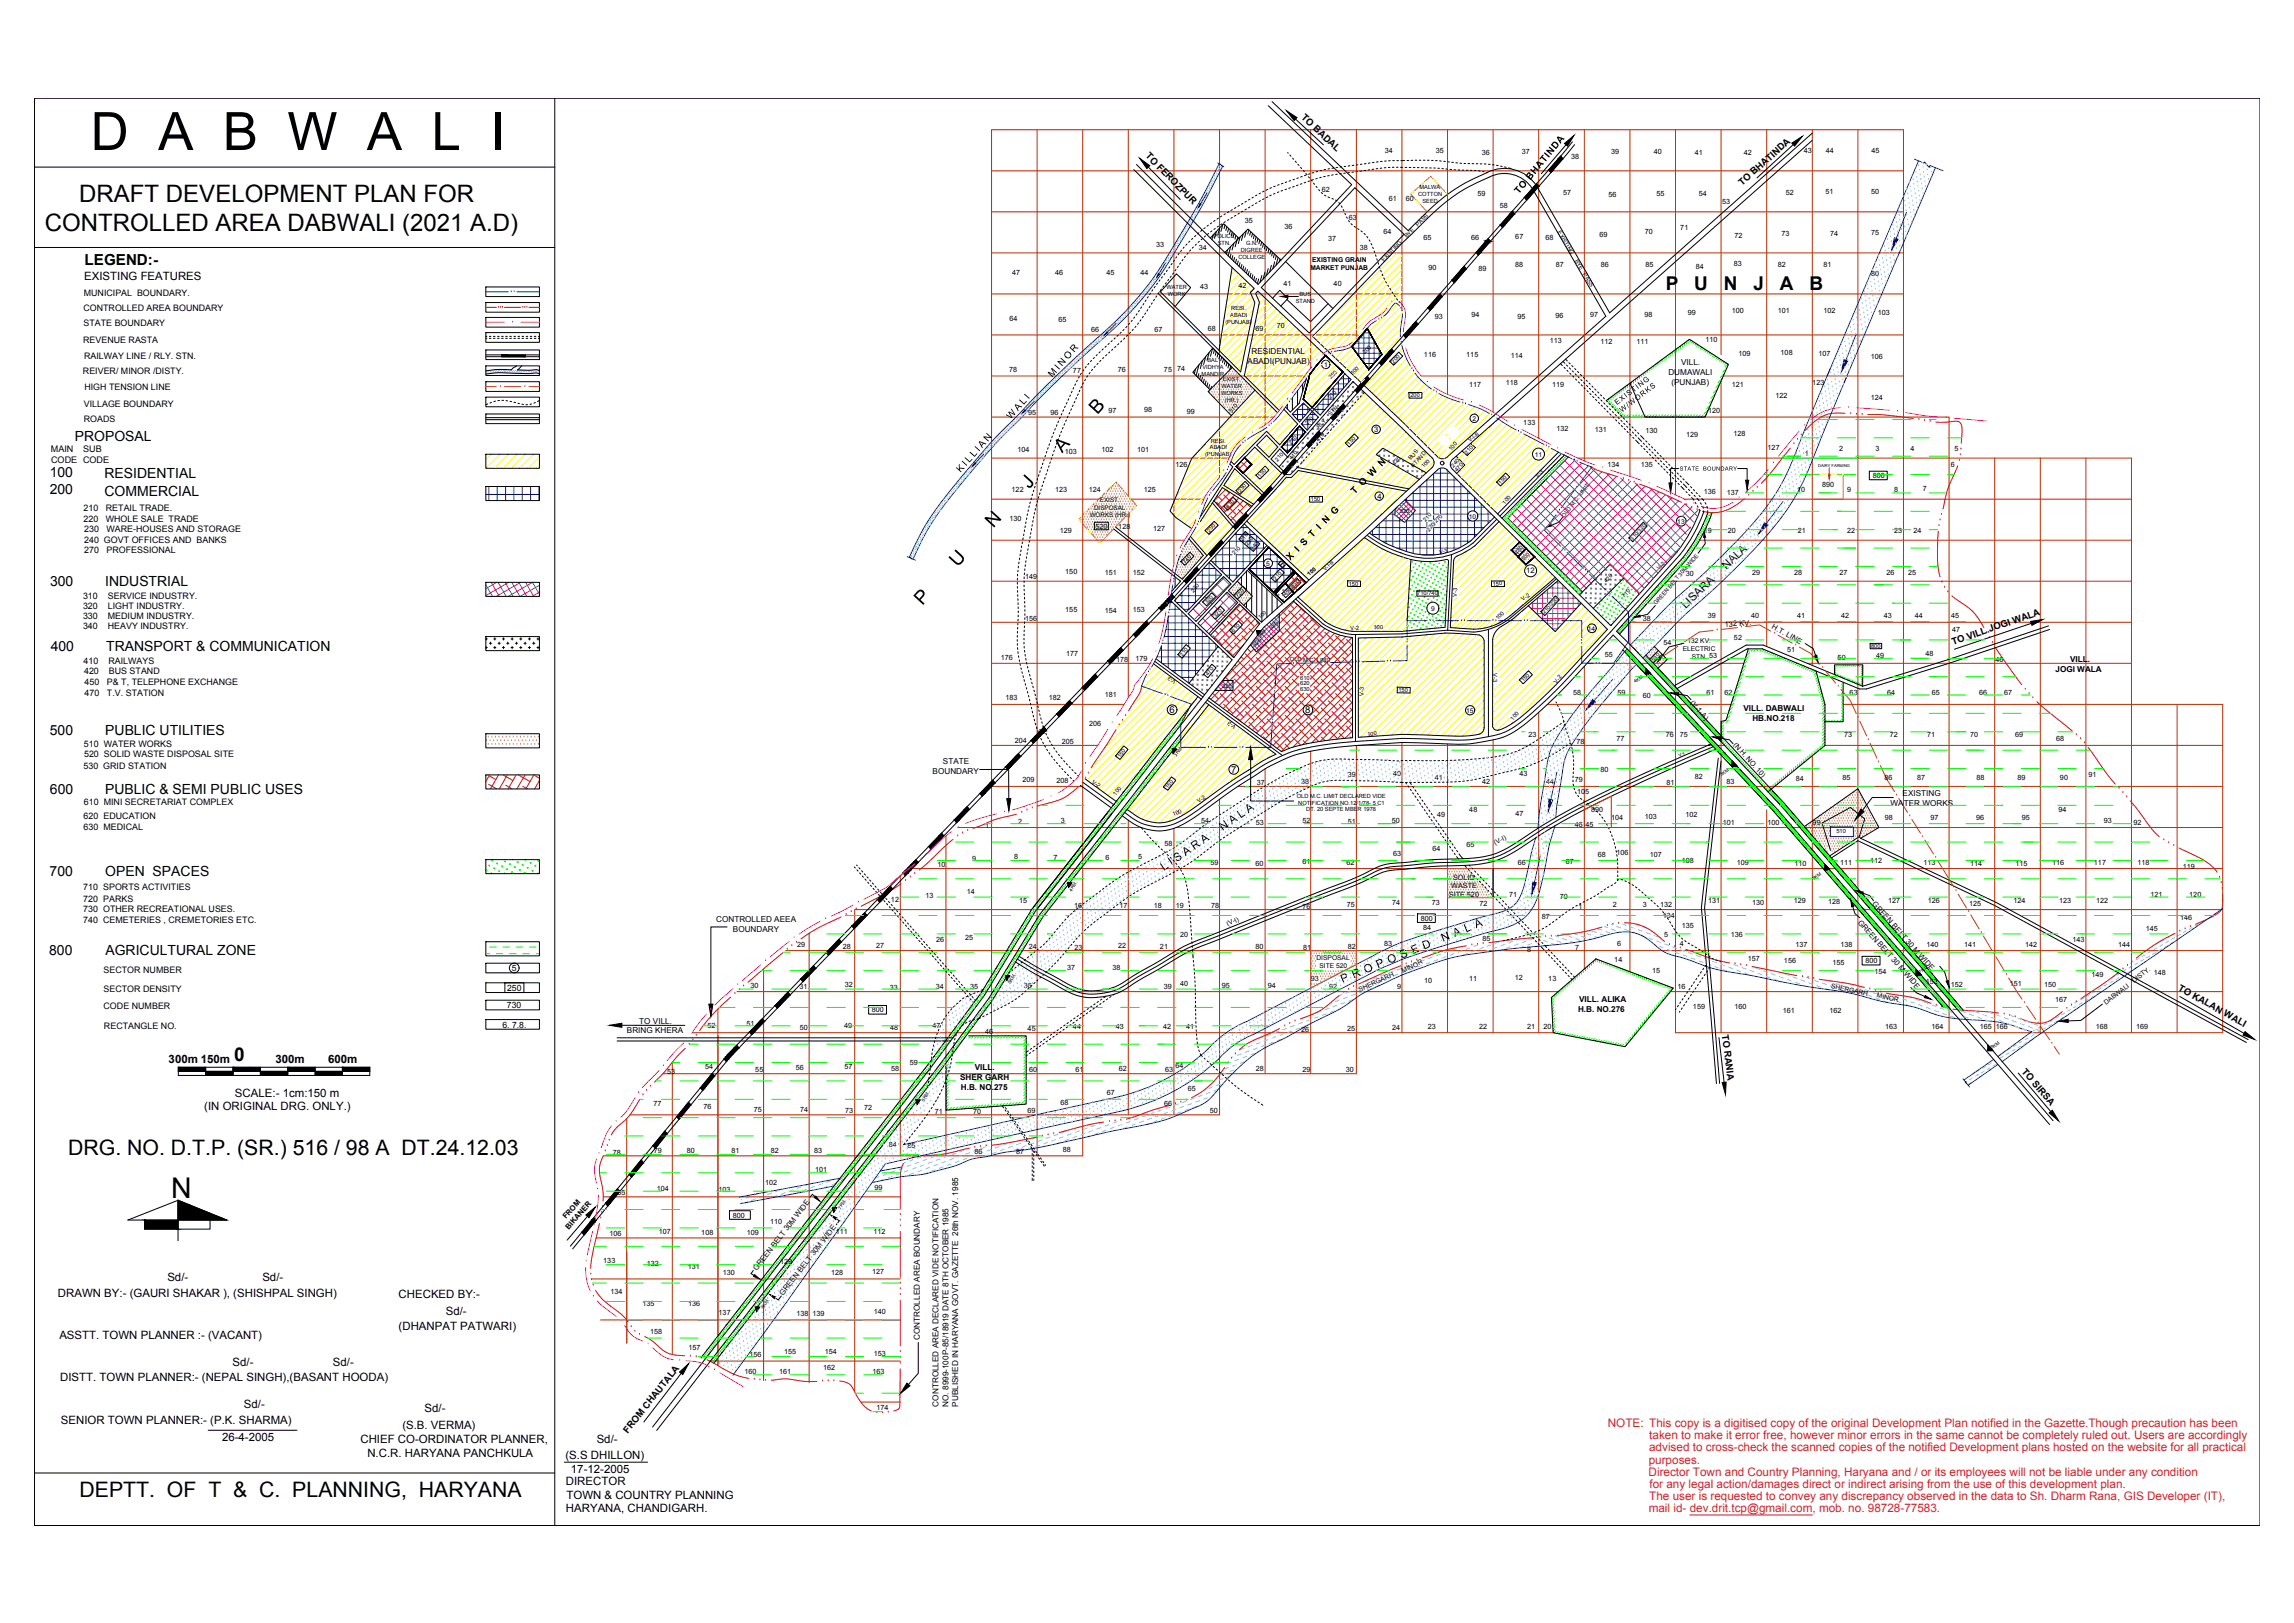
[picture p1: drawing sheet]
<svg xmlns="http://www.w3.org/2000/svg" width="1189mm" height="841mm" viewBox="0 0 1189 841" stroke-linecap="round" stroke-linejoin="round" font-family="sans-serif">
<defs><g id="words">
<text font-size="27.4" x="47" y="78">D A B W A L I</text>
<text font-size="14.8" x="89" y="621">N</text>
<g font-size="12.4">
<text x="41" y="105">DRAFT DEVELOPMENT PLAN FOR</text>
<text x="23" y="120">CONTROLLED AREA DABWALI (2021 A.D)</text>
</g>
<g font-size="11">
<text x="35" y="598">DRG. NO. D.T.P. (SR.) 516 / 98 A DT.24.12.03</text>
<text x="41" y="776">DEPTT. OF T &amp; C. PLANNING, HARYANA</text>
</g>
<g font-size="9.9">
<text x="863" y="150">P</text>
<text x="878" y="150">U</text>
<text x="893" y="150">N</text>
<text x="909" y="150">J</text>
<text x="922" y="150">A</text>
<text x="938" y="150">B</text>
<text x="528" y="260" transform="rotate(-47 528 260)">B</text>
<text x="518" y="271" transform="rotate(-47 518 271)">A</text>
<text x="498" y="292" transform="rotate(-47 498 292)">N</text>
<text x="478" y="314" transform="rotate(-47 478 314)">P</text>
<text x="121" y="550">0</text>
</g>
<text font-size="7.9" x="44" y="137">LEGEND:-</text>
<g font-size="7.2">
<text x="39" y="229">PROPOSAL</text>
<text x="26" y="247">100</text>
<text x="54" y="247">RESIDENTIAL</text>
<text x="26" y="256">200</text>
<text x="54" y="257">COMMERCIAL</text>
<text x="26" y="304">300</text>
<text x="55" y="304">INDUSTRIAL</text>
<text x="26" y="337">400</text>
<text x="55" y="337">TRANSPORT &amp; COMMUNICATION</text>
<text x="26" y="381">500</text>
<text x="55" y="381">PUBLIC UTILITIES</text>
<text x="26" y="411">600</text>
<text x="54" y="411">PUBLIC &amp; SEMI PUBLIC USES</text>
<text x="26" y="454">700</text>
<text x="55" y="454">OPEN SPACES</text>
<text x="26" y="495">800</text>
<text x="55" y="495">AGRICULTURAL ZONE</text>
</g>
<g font-size="6.1" fill="#ce2027">
<text x="833" y="739">NOTE: This copy is a digitised copy of the original Development Plan notified in the Gazette.Though precaution has been</text>
<text x="855" y="746">taken to make it error free, however minor errors in the same cannot be completely ruled out. Users are accordingly</text>
<text x="855" y="752">advised to cross-check the scanned copies of the notified Development plans hosted on the website for all practical</text>
<text x="854" y="758">purposes.</text>
<text x="854" y="765">Director Town and Country Planning, Haryana and / or its employees will not be liable under any condition</text>
<text x="855" y="771">for any legal action/damages direct or indirect arising from the use of this development plan.</text>
<text x="855" y="777">The user is requested to convey any discrepancy observed in the data to Sh. Dharm Rana, GIS Developer (IT),</text>
<text x="854" y="784">mail id- dev.drit.tcp@gmail.com, mob. no. 98728-77583.</text>
</g>
<g font-size="5.9">
<text x="44" y="145">EXISTING FEATURES</text>
<text x="895" y="295" transform="rotate(-44 895 295)">NALA</text>
<text x="874" y="316" transform="rotate(-44 874 316)">LISARA</text>
<text x="87" y="551">300m 150m</text>
<text x="143" y="551">300m</text>
<text x="170" y="551">600m</text>
<text x="122" y="568">SCALE:- 1cm:150 m</text>
<text x="106" y="575">(IN ORIGINAL DRG. ONLY.)</text>
<text x="87" y="664">Sd/-</text>
<text x="136" y="664">Sd/-</text>
<text x="30" y="672">DRAWN BY:- (GAURI SHAKAR ), (SHISHPAL SINGH)</text>
<text x="207" y="673">CHECKED BY:-</text>
<text x="231" y="682">Sd/-</text>
<text x="207" y="689">(DHANPAT PATWARI)</text>
<text x="31" y="694">ASSTT. TOWN PLANNER :- (VACANT)</text>
<text x="121" y="708">Sd/-</text>
<text x="173" y="708">Sd/-</text>
<text x="31" y="716">DISTT. TOWN PLANNER:- (NEPAL SINGH),(BASANT HOODA)</text>
<text x="126" y="730">Sd/-</text>
<text x="220" y="732">Sd/-</text>
<text x="32" y="738">SENIOR TOWN PLANNER:- (P.K. SHARMA)</text>
<text x="209" y="741">(S.B. VERMA)</text>
<text x="115" y="747">26-4-2005</text>
<text x="187" y="748">CHIEF CO-ORDINATOR PLANNER,</text>
<text x="309" y="748">Sd/-</text>
<text x="190" y="755">N.C.R. HARYANA PANCHKULA</text>
<text x="293" y="756">(S.S DHILLON)</text>
<text x="296" y="763">17-12-2005</text>
<text x="293" y="769">DIRECTOR</text>
<text x="294" y="777">TOWN &amp; COUNTRY PLANNING</text>
<text x="293" y="784">HARYANA, CHANDIGARH.</text>
</g>
<g font-size="5.9" fill="#7fbfff">
<text x="603" y="451" transform="rotate(-34 603 451)">LISARA NALA</text>
<text x="696" y="509" transform="rotate(-22 696 509)">PROPOSED NALA</text>
</g>
<g font-size="4.9">
<text x="674" y="61" transform="rotate(43 674 61)">TO BADAL</text>
<text x="593" y="81" transform="rotate(46 593 81)">TO FEROZPUR</text>
<text x="787" y="101" transform="rotate(-50 787 101)">TO BHATINDA</text>
<text x="903" y="96" transform="rotate(-42 903 96)">TO BHATINDA</text>
<text x="545" y="196" transform="rotate(-49 545 196)">MINOR</text>
<text x="664" y="295" transform="rotate(-46 664 295)">E X I S T I N G</text>
<text x="1012" y="334" transform="rotate(-19 1012 334)">TO VILL.JOGI WALA</text>
<text x="606" y="370">6</text>
<text x="676" y="370">8</text>
<text x="638" y="400">7</text>
<text x="1129" y="513" transform="rotate(29 1129 513)">TO KALAN WALI</text>
<text x="892" y="536" transform="rotate(83 892 536)">TO RANIA</text>
<text x="1048" y="556" transform="rotate(49 1048 556)">TO SIRSA</text>
<text x="325" y="743" transform="rotate(-51 325 743)">FROM CHAUTALA</text>
</g>
<g font-size="4.9" fill="#00f">
<text x="524" y="217" transform="rotate(-48 524 217)">WALI</text>
<text x="498" y="245" transform="rotate(-49 498 245)">KILLIAN</text>
</g>
<g font-size="4.7">
<text x="43" y="234">SUB</text>
<text x="26" y="234">MAIN</text>
<text x="26" y="240">CODE CODE</text>
</g>
<g font-size="4.6">
<text x="43" y="153">MUNICIPAL BOUNDARY.</text>
<text x="43" y="161">CONTROLLED AREA BOUNDARY</text>
<text x="43" y="169">STATE BOUNDARY</text>
<text x="43" y="178">REVENUE RASTA</text>
<text x="44" y="186">RAILWAY LINE / RLY. STN.</text>
<text x="43" y="194">REIVER/ MINOR /DISTY.</text>
<text x="44" y="202">HIGH TENSION LINE</text>
<text x="43" y="211">VILLAGE BOUNDARY</text>
<text x="43" y="219">ROADS</text>
<text x="43" y="265">210</text>
<text x="55" y="265">RETAIL TRADE.</text>
<text x="43" y="270">220</text>
<text x="44" y="276">230</text>
<text x="55" y="270">WHOLE SALE TRADE</text>
<text x="55" y="276">WARE-HOUSES AND STORAGE</text>
<text x="44" y="281">240 GOVT OFFICES AND BANKS</text>
<text x="44" y="286">270</text>
<text x="55" y="286">PROFESSIONAL</text>
<text x="43" y="310">310</text>
<text x="56" y="310">SERVICE INDUSTRY.</text>
<text x="43" y="315">320</text>
<text x="56" y="315">LIGHT INDUSTRY.</text>
<text x="43" y="321">330</text>
<text x="56" y="321">MEDIUM INDUSTRY.</text>
<text x="43" y="326">340</text>
<text x="56" y="326">HEAVY INDUSTRY.</text>
<text x="43" y="344">410</text>
<text x="56" y="344">RAILWAYS</text>
<text x="44" y="349">420</text>
<text x="56" y="349">BUS STAND</text>
<text x="44" y="355">450</text>
<text x="55" y="355">P&amp; T, TELEPHONE EXCHANGE</text>
<text x="44" y="361">470</text>
<text x="55" y="361">T.V. STATION</text>
<text x="44" y="387">510 WATER WORKS</text>
<text x="44" y="392">520 SOLID WASTE DISPOSAL SITE</text>
<text x="43" y="398">530 GRID STATION</text>
<text x="43" y="417">610 MINI SECRETARIAT COMPLEX</text>
<text x="43" y="424">620 EDUCATION</text>
<text x="43" y="430">630 MEDICAL</text>
<text x="43" y="461">710 SPORTS ACTIVITIES</text>
<text x="43" y="467">720 PARKS</text>
<text x="43" y="473">730 OTHER RECREATIONAL USES.</text>
<text x="43" y="478">740 CEMETERIES , CREMETORIES ETC.</text>
<text x="54" y="504">SECTOR NUMBER</text>
<text x="54" y="514">SECTOR DENSITY</text>
<text x="54" y="523">CODE NUMBER</text>
<text x="54" y="533">RECTANGLE NO.</text>
</g>
<g font-size="4.5">
<text x="265" y="503">5</text>
<text x="263" y="514">250</text>
<text x="263" y="523">730</text>
<text x="260" y="533">6. 7.8.</text>
</g>
<g font-size="4.2">
<text x="649" y="183">RESIDENTIAL</text>
<text x="647" y="189">ABADI(PUNJAB)</text>
<text x="871" y="189">VILL.</text>
<text x="865" y="194">DUMAWALI</text>
<text x="866" y="199">(PUNJAB)</text>
<text x="1073" y="343">VILL.</text>
<text x="1065" y="348">JOGI WALA</text>
<text x="904" y="369">VILL. DABWALI</text>
<text x="908" y="374">HB.NO.218</text>
<text x="489" y="396">STATE</text>
<text x="483" y="401">BOUNDARY</text>
<text x="986" y="413">EXISTING</text>
<text x="980" y="418">WATER WORKS</text>
<text x="371" y="478">CONTROLLED AEEA</text>
<text x="380" y="483">BOUNDARY</text>
<text x="818" y="519">VILL. ALIKA</text>
<text x="818" y="524">H.B. NO.276</text>
<text x="331" y="530">TO VILL.</text>
<text x="325" y="536">BRING KHERA</text>
<text x="505" y="555">VILL.</text>
<text x="498" y="560">SHER GARH</text>
<text x="498" y="565">H.B. NO.275</text>
<text x="477" y="694" transform="rotate(-90 477 694)">CONTROLLED AREA BOUNDARY</text>
<text x="486" y="729" transform="rotate(-90 486 729)">CONTROLLED AREA DECLARED VIDE NOTIFICATION</text>
<text x="492" y="729" transform="rotate(-90 492 729)">NO. 8999-100P-85/18919 DATE 8TH OCTOBER 1985</text>
<text x="497" y="729" transform="rotate(-90 497 729)">PUBLISHED IN HARYANA GOVT. GAZETTE 26th NOV. 1985</text>
</g>
<g font-size="3.9">
<text x="712" y="224">3</text>
<text x="714" y="259">4</text>
<text x="791" y="297">12</text>
<text x="894" y="325" transform="rotate(-3 894 325)">132 KV.</text>
<text x="918" y="325" transform="rotate(30 918 325)">H.T. LINE</text>
<text x="970" y="469" transform="rotate(48 970 469)">GREEN BELT 30 M WIDE</text>
<text x="963" y="478" transform="rotate(48 963 478)">GREEN BELT 30 M WIDE</text>
<text x="293" y="632" transform="rotate(-49 293 632)">FROM</text>
<text x="295" y="637" transform="rotate(-49 295 637)">BIKANER</text>
<text x="392" y="659" transform="rotate(-52 392 659)">GREEN BELT 30M WIDE</text>
<text x="406" y="672" transform="rotate(-52 406 672)">GREEN BELT 30M WIDE</text>
</g>
<g font-size="3.8">
<text x="838" y="210" transform="rotate(-37 838 210)">EXISTING</text>
<text x="841" y="214" transform="rotate(-37 841 214)">W/WORKS</text>
</g>
<g font-size="3.7">
<text x="718" y="79">34</text>
<text x="744" y="79">35</text>
<text x="768" y="80">36</text>
<text x="789" y="80">37</text>
<text x="814" y="82">38</text>
<text x="835" y="80">39</text>
<text x="857" y="80">40</text>
<text x="878" y="80">41</text>
<text x="904" y="81">42</text>
<text x="935" y="79">43</text>
<text x="946" y="79">44</text>
<text x="970" y="79">45</text>
<text x="685" y="99">62</text>
<text x="766" y="101">59</text>
<text x="810" y="101">57</text>
<text x="834" y="102">56</text>
<text x="858" y="102">55</text>
<text x="880" y="102">54</text>
<text x="925" y="101">52</text>
<text x="946" y="101">51</text>
<text x="970" y="101">50</text>
<text x="720" y="104">61</text>
<text x="729" y="104">60</text>
<text x="777" y="108">58</text>
<text x="893" y="106">53</text>
<text x="699" y="114">63</text>
<text x="645" y="116">35</text>
<text x="666" y="119">36</text>
<text x="871" y="119">71</text>
<text x="688" y="125">37</text>
<text x="717" y="121">64</text>
<text x="738" y="124">65</text>
<text x="762" y="124">66</text>
<text x="785" y="124">67</text>
<text x="801" y="124">68</text>
<text x="829" y="123">69</text>
<text x="852" y="121">70</text>
<text x="899" y="123">72</text>
<text x="923" y="122">73</text>
<text x="949" y="122">74</text>
<text x="970" y="122">75</text>
<text x="599" y="128">33</text>
<text x="621" y="129">34</text>
<text x="705" y="129">38</text>
<text x="899" y="138">83</text>
<text x="524" y="143">47</text>
<text x="547" y="142">46</text>
<text x="573" y="143">45</text>
<text x="591" y="143">44</text>
<text x="740" y="140">90</text>
<text x="766" y="140">89</text>
<text x="785" y="139">88</text>
<text x="806" y="138">87</text>
<text x="830" y="138">86</text>
<text x="853" y="138">85</text>
<text x="879" y="139">84</text>
<text x="921" y="138">82</text>
<text x="945" y="138">81</text>
<text x="970" y="143">80</text>
<text x="622" y="150">43</text>
<text x="642" y="149">42</text>
<text x="665" y="148">41</text>
<text x="691" y="148">40</text>
<text x="921" y="162">101</text>
<text x="945" y="162">102</text>
<text x="523" y="166">64</text>
<text x="549" y="167">65</text>
<text x="744" y="165">93</text>
<text x="763" y="164">94</text>
<text x="786" y="165">95</text>
<text x="806" y="165">96</text>
<text x="824" y="164">97</text>
<text x="852" y="164">98</text>
<text x="875" y="163">99</text>
<text x="897" y="162">100</text>
<text x="973" y="163">103</text>
<text x="566" y="172">66</text>
<text x="598" y="172">67</text>
<text x="626" y="172">68</text>
<text x="651" y="172">69</text>
<text x="662" y="170">70</text>
<text x="803" y="178">113</text>
<text x="829" y="178">112</text>
<text x="848" y="178">111</text>
<text x="884" y="177">110</text>
<text x="738" y="185">116</text>
<text x="760" y="185">115</text>
<text x="783" y="185">114</text>
<text x="901" y="185">109</text>
<text x="923" y="184">108</text>
<text x="942" y="184">107</text>
<text x="970" y="186">106</text>
<text x="523" y="193">78</text>
<text x="556" y="193">77</text>
<text x="579" y="193">76</text>
<text x="603" y="193">75</text>
<text x="610" y="193">74</text>
<text x="761" y="200">117</text>
<text x="780" y="200">118</text>
<text x="804" y="201">119</text>
<text x="897" y="201">121</text>
<text x="939" y="199">123</text>
<text x="920" y="206">122</text>
<text x="970" y="207">124</text>
<text x="533" y="215">95</text>
<text x="544" y="215">96</text>
<text x="574" y="214">97</text>
<text x="593" y="214">98</text>
<text x="615" y="214">99</text>
<text x="885" y="214">120</text>
<text x="789" y="220">133</text>
<text x="807" y="223">132</text>
<text x="827" y="224">131</text>
<text x="853" y="224">130</text>
<text x="874" y="226">129</text>
<text x="898" y="226">128</text>
<text x="527" y="234">104</text>
<text x="916" y="233">127</text>
<text x="953" y="234">2</text>
<text x="972" y="234">3</text>
<text x="990" y="234">4</text>
<text x="1013" y="234">5</text>
<text x="552" y="235">103</text>
<text x="571" y="234">102</text>
<text x="589" y="234">101</text>
<text x="935" y="236">1</text>
<text x="609" y="242">126</text>
<text x="833" y="242">134</text>
<text x="850" y="242">135</text>
<text x="1011" y="242">6</text>
<text x="971" y="248">800</text>
<text x="524" y="255">122</text>
<text x="547" y="255">123</text>
<text x="564" y="255">124</text>
<text x="593" y="255">125</text>
<text x="883" y="256">136</text>
<text x="895" y="257">137</text>
<text x="931" y="255">10</text>
<text x="944" y="253">890</text>
<text x="957" y="255">9</text>
<text x="982" y="255">8</text>
<text x="996" y="255">7</text>
<text x="523" y="270">130</text>
<text x="568" y="274">520</text>
<text x="580" y="274">128</text>
<text x="598" y="275">127</text>
<text x="549" y="276">129</text>
<text x="883" y="276">19</text>
<text x="895" y="276">20</text>
<text x="932" y="276">21</text>
<text x="957" y="276">22</text>
<text x="982" y="276">23</text>
<text x="992" y="276">24</text>
<text x="552" y="298">150</text>
<text x="573" y="298">151</text>
<text x="587" y="298">152</text>
<text x="874" y="299">30</text>
<text x="908" y="298">29</text>
<text x="930" y="298">28</text>
<text x="953" y="298">27</text>
<text x="978" y="298">26</text>
<text x="989" y="298">25</text>
<text x="531" y="300">149</text>
<text x="552" y="317">155</text>
<text x="573" y="317">154</text>
<text x="587" y="317">153</text>
<text x="531" y="322">156</text>
<text x="851" y="322">38</text>
<text x="885" y="320">39</text>
<text x="908" y="320">40</text>
<text x="931" y="320">41</text>
<text x="954" y="320">42</text>
<text x="976" y="320">43</text>
<text x="992" y="320">44</text>
<text x="1011" y="320">45</text>
<text x="1012" y="328">47</text>
<text x="862" y="334">54</text>
<text x="899" y="332">52</text>
<text x="519" y="342">176</text>
<text x="553" y="340">177</text>
<text x="832" y="340">55</text>
<text x="926" y="338">51</text>
<text x="972" y="341">49</text>
<text x="998" y="340">48</text>
<text x="579" y="343">178</text>
<text x="589" y="343">179</text>
<text x="952" y="342">50</text>
<text x="1034" y="343">46</text>
<text x="521" y="363">183</text>
<text x="544" y="363">182</text>
<text x="573" y="361">181</text>
<text x="815" y="360">58</text>
<text x="838" y="360">59</text>
<text x="851" y="362">60</text>
<text x="876" y="364" transform="rotate(48 876 364)">(V-1-A)</text>
<text x="884" y="360">61</text>
<text x="894" y="360">62</text>
<text x="959" y="360">63</text>
<text x="978" y="360">64</text>
<text x="1001" y="360">65</text>
<text x="1026" y="360">66</text>
<text x="1039" y="360">67</text>
<text x="564" y="376">206</text>
<text x="792" y="382">23</text>
<text x="863" y="382">76</text>
<text x="871" y="382">75</text>
<text x="956" y="382">73</text>
<text x="979" y="382">72</text>
<text x="999" y="382">71</text>
<text x="1021" y="382">70</text>
<text x="1044" y="382">69</text>
<text x="526" y="385">204</text>
<text x="550" y="385">205</text>
<text x="817" y="385">78</text>
<text x="838" y="384">77</text>
<text x="898" y="386" transform="rotate(48 898 386)">(N.H. NO. 10)</text>
<text x="1066" y="384">68</text>
<text x="829" y="400">80</text>
<text x="530" y="405">209</text>
<text x="547" y="406">208</text>
<text x="651" y="407">37</text>
<text x="674" y="406">38</text>
<text x="699" y="403">39</text>
<text x="722" y="402">40</text>
<text x="744" y="404">41</text>
<text x="768" y="406">42</text>
<text x="787" y="402">43</text>
<text x="801" y="406">44</text>
<text x="816" y="405">79</text>
<text x="864" y="407">81</text>
<text x="878" y="404">82</text>
<text x="895" y="406">83</text>
<text x="931" y="405">84</text>
<text x="955" y="404">85</text>
<text x="977" y="404">86</text>
<text x="994" y="404">87</text>
<text x="1024" y="404">88</text>
<text x="1046" y="404">89</text>
<text x="1068" y="404">90</text>
<text x="1082" y="403">91</text>
<text x="817" y="411">105</text>
<text x="745" y="423">49</text>
<text x="761" y="421">48</text>
<text x="785" y="423">47</text>
<text x="825" y="421">890</text>
<text x="835" y="425">104</text>
<text x="852" y="424">103</text>
<text x="874" y="423">102</text>
<text x="977" y="425">98</text>
<text x="1000" y="425">97</text>
<text x="1024" y="425">96</text>
<text x="1048" y="425">95</text>
<text x="1067" y="421">94</text>
<text x="511" y="429">1</text>
<text x="528" y="427">2</text>
<text x="550" y="426">3</text>
<text x="622" y="426">54</text>
<text x="651" y="427">53</text>
<text x="675" y="427">52</text>
<text x="699" y="427">51</text>
<text x="721" y="426">50</text>
<text x="816" y="428">46</text>
<text x="822" y="428">45</text>
<text x="893" y="427">101</text>
<text x="916" y="427">100</text>
<text x="939" y="427">99</text>
<text x="1090" y="426">93</text>
<text x="1106" y="427">92</text>
<text x="603" y="438">58</text>
<text x="722" y="444">63</text>
<text x="742" y="441">64</text>
<text x="760" y="439">65</text>
<text x="838" y="443">106</text>
<text x="486" y="449">10</text>
<text x="504" y="446">9</text>
<text x="526" y="445">8</text>
<text x="546" y="446">7</text>
<text x="573" y="446">6</text>
<text x="590" y="445">5</text>
<text x="627" y="448">59</text>
<text x="651" y="449">60</text>
<text x="675" y="448">61</text>
<text x="698" y="448">62</text>
<text x="787" y="448">66</text>
<text x="812" y="448">67</text>
<text x="828" y="444">68</text>
<text x="855" y="444">107</text>
<text x="872" y="447">108</text>
<text x="900" y="448">109</text>
<text x="930" y="448">110</text>
<text x="954" y="448">111</text>
<text x="969" y="447">112</text>
<text x="997" y="448">113</text>
<text x="1021" y="448">114</text>
<text x="1045" y="448">115</text>
<text x="1064" y="448">116</text>
<text x="1085" y="448">117</text>
<text x="1108" y="448">118</text>
<text x="753" y="456">SOLID</text>
<text x="1131" y="450">119</text>
<text x="752" y="460">WASTE</text>
<text x="462" y="467">12</text>
<text x="480" y="465">13</text>
<text x="501" y="463">14</text>
<text x="528" y="468">15</text>
<text x="751" y="465">SITE 520</text>
<text x="782" y="465">71</text>
<text x="808" y="466">70</text>
<text x="1115" y="465">121</text>
<text x="1135" y="465">120</text>
<text x="557" y="471">16</text>
<text x="580" y="470">17</text>
<text x="598" y="470">18</text>
<text x="609" y="471">19</text>
<text x="628" y="471">78</text>
<text x="675" y="471">76</text>
<text x="698" y="470">75</text>
<text x="722" y="469">74</text>
<text x="742" y="469">73</text>
<text x="767" y="470">72</text>
<text x="818" y="471">1</text>
<text x="836" y="470">2</text>
<text x="851" y="470">3</text>
<text x="860" y="470">132</text>
<text x="885" y="468">131</text>
<text x="908" y="469">130</text>
<text x="930" y="468">129</text>
<text x="947" y="468">128</text>
<text x="979" y="468">127</text>
<text x="999" y="468">126</text>
<text x="1021" y="469">125</text>
<text x="1044" y="468">124</text>
<text x="1067" y="468">123</text>
<text x="1086" y="468">122</text>
<text x="736" y="477">800</text>
<text x="799" y="476">87</text>
<text x="862" y="476">134</text>
<text x="1130" y="477">146</text>
<text x="612" y="486">20</text>
<text x="738" y="482">84</text>
<text x="863" y="485">5</text>
<text x="872" y="481">135</text>
<text x="897" y="486">136</text>
<text x="1112" y="482">145</text>
<text x="413" y="490">29</text>
<text x="437" y="492">28</text>
<text x="454" y="491">27</text>
<text x="485" y="488">26</text>
<text x="500" y="487">25</text>
<text x="533" y="492">24</text>
<text x="579" y="491">22</text>
<text x="601" y="492">21</text>
<text x="651" y="492">80</text>
<text x="699" y="492">82</text>
<text x="717" y="490">83</text>
<text x="768" y="487">85</text>
<text x="838" y="490">6</text>
<text x="870" y="490">4</text>
<text x="930" y="491">137</text>
<text x="954" y="491">138</text>
<text x="998" y="491">140</text>
<text x="1018" y="491">141</text>
<text x="1049" y="491">142</text>
<text x="1074" y="488">143</text>
<text x="1098" y="491">144</text>
<text x="557" y="492">23</text>
<text x="675" y="492">81</text>
<text x="791" y="493">8</text>
<text x="816" y="492">7</text>
<text x="553" y="503">37</text>
<text x="577" y="503">38</text>
<text x="837" y="499">14</text>
<text x="856" y="504">15</text>
<text x="906" y="498">157</text>
<text x="925" y="499">156</text>
<text x="950" y="500">155</text>
<text x="967" y="499">800</text>
<text x="679" y="508">93</text>
<text x="738" y="509">10</text>
<text x="761" y="508">11</text>
<text x="785" y="508">12</text>
<text x="802" y="508">13</text>
<text x="971" y="505">154</text>
<text x="1084" y="506">149</text>
<text x="1116" y="505">148</text>
<text x="389" y="512">30</text>
<text x="414" y="512">31</text>
<text x="438" y="511">32</text>
<text x="461" y="513">33</text>
<text x="485" y="512">34</text>
<text x="503" y="513">35</text>
<text x="531" y="512">36</text>
<text x="603" y="513">39</text>
<text x="612" y="511">40</text>
<text x="633" y="512">95</text>
<text x="657" y="512">94</text>
<text x="689" y="513">92</text>
<text x="724" y="513">9</text>
<text x="869" y="513">16</text>
<text x="998" y="510">153</text>
<text x="1011" y="512">152</text>
<text x="1042" y="511">151</text>
<text x="1059" y="512">150</text>
<text x="1065" y="519">167</text>
<text x="452" y="525">800</text>
<text x="877" y="523">159</text>
<text x="899" y="523">160</text>
<text x="924" y="525">161</text>
<text x="948" y="525">162</text>
<text x="367" y="533">52</text>
<text x="387" y="532">51</text>
<text x="415" y="534">50</text>
<text x="437" y="533">49</text>
<text x="461" y="534">48</text>
<text x="483" y="533">47</text>
<text x="556" y="533">44</text>
<text x="578" y="533">43</text>
<text x="603" y="533">42</text>
<text x="615" y="533">41</text>
<text x="721" y="534">24</text>
<text x="740" y="533">23</text>
<text x="767" y="533">22</text>
<text x="791" y="533">21</text>
<text x="800" y="533">20</text>
<text x="977" y="533">163</text>
<text x="1001" y="533">164</text>
<text x="1026" y="533">165</text>
<text x="1034" y="533">166</text>
<text x="1086" y="533">168</text>
<text x="1107" y="533">169</text>
<text x="511" y="536">46</text>
<text x="533" y="534">45</text>
<text x="674" y="535">26</text>
<text x="698" y="534">25</text>
<text x="471" y="552">59</text>
<text x="346" y="556">53</text>
<text x="365" y="554">54</text>
<text x="391" y="555">55</text>
<text x="412" y="554">56</text>
<text x="438" y="554">57</text>
<text x="462" y="555">58</text>
<text x="533" y="556">60</text>
<text x="557" y="556">61</text>
<text x="580" y="555">62</text>
<text x="604" y="556">63</text>
<text x="609" y="554">64</text>
<text x="651" y="555">28</text>
<text x="675" y="556">29</text>
<text x="698" y="556">30</text>
<text x="574" y="567">67</text>
<text x="616" y="565">65</text>
<text x="339" y="573">77</text>
<text x="365" y="574">76</text>
<text x="448" y="575">72</text>
<text x="550" y="573">68</text>
<text x="603" y="573">66</text>
<text x="391" y="576">75</text>
<text x="415" y="576">74</text>
<text x="438" y="577">73</text>
<text x="484" y="577">71</text>
<text x="504" y="577">70</text>
<text x="532" y="577">69</text>
<text x="627" y="577">50</text>
<text x="318" y="598">78</text>
<text x="339" y="598">79</text>
<text x="356" y="598">80</text>
<text x="379" y="598">81</text>
<text x="399" y="598">82</text>
<text x="422" y="598">83</text>
<text x="461" y="595">84</text>
<text x="470" y="595">85</text>
<text x="505" y="598">86</text>
<text x="527" y="598">87</text>
<text x="551" y="597">88</text>
<text x="423" y="607">101</text>
<text x="340" y="617">104</text>
<text x="372" y="618">103</text>
<text x="397" y="614">102</text>
<text x="453" y="617">99</text>
<text x="318" y="619">105</text>
<text x="380" y="631">800</text>
<text x="399" y="634">110</text>
<text x="316" y="640">106</text>
<text x="341" y="640">107</text>
<text x="363" y="640">108</text>
<text x="387" y="640">109</text>
<text x="433" y="639">111</text>
<text x="453" y="639">112</text>
<text x="313" y="655">133</text>
<text x="335" y="656">132</text>
<text x="356" y="657">131</text>
<text x="404" y="655">129</text>
<text x="375" y="661">130</text>
<text x="431" y="661">128</text>
<text x="452" y="660">127</text>
<text x="316" y="671">134</text>
<text x="333" y="677">135</text>
<text x="357" y="677">136</text>
<text x="372" y="681">137</text>
<text x="413" y="682">138</text>
<text x="421" y="682">139</text>
<text x="453" y="681">140</text>
<text x="337" y="691">158</text>
<text x="357" y="700">157</text>
<text x="406" y="702">155</text>
<text x="427" y="701">154</text>
<text x="388" y="703">156</text>
<text x="453" y="703">153</text>
<text x="386" y="712">160</text>
<text x="404" y="712">161</text>
<text x="427" y="710">162</text>
<text x="452" y="712">163</text>
<text x="454" y="731">174</text>
</g>
<g font-size="3.4">
<text x="680" y="136">EXISTING GRAIN</text>
<text x="679" y="140">MARKET PUNJAB</text>
<text x="686" y="190">1</text>
<text x="763" y="218">2</text>
<text x="795" y="237">11</text>
<text x="761" y="269">10</text>
<text x="869" y="271">13</text>
<text x="656" y="293">5</text>
<text x="742" y="317">9</text>
<text x="823" y="327">14</text>
<text x="874" y="333">132 KV.</text>
<text x="872" y="338">ELECTRIC</text>
<text x="877" y="342">STN. 53</text>
<text x="760" y="369">15</text>
<text x="775" y="438" transform="rotate(-26 775 438)">(V-I)</text>
<text x="636" y="480" transform="rotate(-26 636 480)">(V-I)</text>
<text x="682" y="497">DISPOSAL</text>
<text x="684" y="502">SITE 520</text>
<text x="727" y="504" transform="rotate(-24 727 504)">MINOR</text>
<text x="1106" y="509" transform="rotate(-38 1106 509)">DISTY.</text>
<text x="705" y="514" transform="rotate(-24 705 514)">SHERGARH</text>
<text x="949" y="512" transform="rotate(12 949 512)">SHERGARH</text>
<text x="973" y="517" transform="rotate(12 973 517)">MINOR</text>
<text x="1092" y="521" transform="rotate(-38 1092 521)">DABWALI</text>
</g>
<g font-size="3.3">
<text x="570" y="260">EXIST.</text>
<text x="565" y="268">WORKS (HR.)</text>
<text x="567" y="264">DISPOSAL</text>
</g>
<g font-size="3">
<text x="735" y="102">COTTON</text>
<text x="736" y="98">MALWA</text>
<text x="737" y="105">SEED</text>
<text x="735" y="118" transform="rotate(-46 735 118)">PASS</text>
<text x="629" y="123">POLICE</text>
<text x="729" y="124" transform="rotate(-46 729 124)">BYE</text>
<text x="807" y="120" transform="rotate(59 807 120)">EXISTING</text>
<text x="631" y="127">STN.</text>
<text x="643" y="131">DIGREE</text>
<text x="646" y="127">G.N.</text>
<text x="642" y="134">COLLEGE</text>
<text x="717" y="136" transform="rotate(-46 717 136)">EXISTING</text>
<text x="816" y="135" transform="rotate(59 816 135)">BYE</text>
<text x="820" y="142" transform="rotate(59 820 142)">PASS</text>
<text x="605" y="150">WATER</text>
<text x="605" y="153">WORK</text>
<text x="673" y="153">BUS</text>
<text x="638" y="161">RESI.</text>
<text x="672" y="157">STAND</text>
<text x="635" y="168">(PUNJAB)</text>
<text x="638" y="164">ABADI</text>
<text x="708" y="184" transform="rotate(-47 708 184)">200</text>
<text x="623" y="191">VIDHYA</text>
<text x="626" y="188">BAL</text>
<text x="722" y="188" transform="rotate(-47 722 188)">200</text>
<text x="623" y="195">MANDIR</text>
<text x="634" y="197">EXIST.</text>
<text x="690" y="197" transform="rotate(-47 690 197)">250</text>
<text x="701" y="194" transform="rotate(-47 701 194)">100</text>
<text x="633" y="201">WATER</text>
<text x="633" y="205">WORKS</text>
<text x="635" y="208">(HR.)</text>
<text x="690" y="207" transform="rotate(-47 690 207)">210</text>
<text x="731" y="206" transform="rotate(-2 731 206)">200</text>
<text x="638" y="214" transform="rotate(-47 638 214)">510</text>
<text x="690" y="216" transform="rotate(-47 690 216)">STN.</text>
<text x="678" y="220" transform="rotate(-47 678 220)">210</text>
<text x="684" y="222" transform="rotate(-47 684 222)">RLY.</text>
<text x="627" y="233">ABADI</text>
<text x="628" y="229">RESI.</text>
<text x="669" y="230" transform="rotate(-47 669 230)">210</text>
<text x="683" y="229" transform="rotate(-47 683 229)">410</text>
<text x="699" y="231" transform="rotate(-47 699 231)">150</text>
<text x="752" y="234" transform="rotate(-47 752 234)">100</text>
<text x="625" y="236">(PUNJAB)</text>
<text x="662" y="239" transform="rotate(-47 662 239)">210</text>
<text x="669" y="238" transform="rotate(-47 669 238)">410</text>
<text x="731" y="239" transform="rotate(-47 731 239)">BUS</text>
<text x="760" y="236" transform="rotate(-47 760 236)">210</text>
<text x="723" y="241" transform="rotate(-47 723 241)">420</text>
<text x="733" y="242" transform="rotate(-47 733 242)">STAND</text>
<text x="738" y="243" transform="rotate(-47 738 243)">100</text>
<text x="753" y="242" transform="rotate(-47 753 242)">240</text>
<text x="755" y="245" transform="rotate(-47 755 245)">470</text>
<text x="870" y="244">STATE BOUNDARY</text>
<text x="653" y="247" transform="rotate(-47 653 247)">150</text>
<text x="778" y="251" transform="rotate(-47 778 251)">150</text>
<text x="643" y="255" transform="rotate(-47 643 255)">250</text>
<text x="637" y="264" transform="rotate(-47 637 264)">610</text>
<text x="679" y="260" transform="rotate(-2 679 260)">150</text>
<text x="780" y="262" transform="rotate(-47 780 262)">100</text>
<text x="725" y="266">320</text>
<text x="811" y="268" transform="rotate(-52 811 268)">OLD M.C. LIMIT</text>
<text x="739" y="271" transform="rotate(-47 739 271)">210</text>
<text x="741" y="275" transform="rotate(-47 741 275)">220/270</text>
<text x="627" y="276" transform="rotate(-47 627 276)">250</text>
<text x="644" y="281" transform="rotate(-52 644 281)">210</text>
<text x="846" y="280" transform="rotate(-47 846 280)">310/320</text>
<text x="640" y="288" transform="rotate(-48 640 288)">210</text>
<text x="647" y="283" transform="rotate(-52 647 283)">230</text>
<text x="649" y="285" transform="rotate(-52 649 285)">240</text>
<text x="786" y="287" transform="rotate(-47 786 287)">450</text>
<text x="614" y="292" transform="rotate(-46 614 292)">740</text>
<text x="790" y="291" transform="rotate(-47 790 291)">500</text>
<text x="679" y="298" transform="rotate(-39 679 298)">100</text>
<text x="661" y="301" transform="rotate(-47 661 301)">210</text>
<text x="699" y="304">150</text>
<text x="774" y="304" transform="rotate(-2 774 304)">150</text>
<text x="833" y="302" transform="rotate(-47 833 302)">420</text>
<text x="618" y="307" transform="rotate(-48 618 307)">230</text>
<text x="642" y="310" transform="rotate(-46 642 310)">720</text>
<text x="666" y="309" transform="rotate(-44 666 309)">450/630</text>
<text x="735" y="308">710/740</text>
<text x="755" y="309" transform="rotate(-86 755 309)">V-3</text>
<text x="789" y="311" transform="rotate(-35 789 311)">V-2</text>
<text x="842" y="310" transform="rotate(-47 842 310)">710</text>
<text x="626" y="313" transform="rotate(-46 626 313)">320</text>
<text x="858" y="314" transform="rotate(-49 858 314)">GREEN BELT 30M WIDE</text>
<text x="630" y="320" transform="rotate(-46 630 320)">320</text>
<text x="776" y="321" transform="rotate(-47 776 321)">100</text>
<text x="801" y="318" transform="rotate(-47 801 318)">210/220</text>
<text x="639" y="328" transform="rotate(-47 639 328)">610</text>
<text x="659" y="327" transform="rotate(-39 659 327)">320</text>
<text x="700" y="327" transform="rotate(-4 700 327)">V-2</text>
<text x="712" y="326" transform="rotate(5 712 326)">100</text>
<text x="650" y="335" transform="rotate(-39 650 335)">320</text>
<text x="970" y="336">800</text>
<text x="613" y="340" transform="rotate(-52 613 340)">210</text>
<text x="669" y="343">OLD M.C. LIMIT</text>
<text x="857" y="343" transform="rotate(-47 857 343)">530</text>
<text x="610" y="353" transform="rotate(-142 610 353)">V-3</text>
<text x="626" y="350" transform="rotate(-52 626 350)">470</text>
<text x="674" y="352">610</text>
<text x="774" y="349" transform="rotate(89 774 349)">V-3</text>
<text x="790" y="354" transform="rotate(-47 790 354)">150</text>
<text x="633" y="357">320</text>
<text x="674" y="355">620</text>
<text x="674" y="358">630</text>
<text x="725" y="359">150</text>
<text x="807" y="354" transform="rotate(-51 807 354)">V-2</text>
<text x="707" y="361" transform="rotate(-90 707 361)">V-3</text>
<text x="641" y="376" transform="rotate(-142 641 376)">V-3</text>
<text x="784" y="373" transform="rotate(-47 784 373)">100</text>
<text x="709" y="381" transform="rotate(-3 709 381)">100</text>
<text x="581" y="393" transform="rotate(-53 581 393)">150</text>
<text x="566" y="406" transform="rotate(36 566 406)">V-2</text>
<text x="578" y="412" transform="rotate(-50 578 412)">100</text>
<text x="605" y="409" transform="rotate(-52 605 409)">150</text>
<text x="672" y="413">OLD M.C. LIMIT DECLARED VIDE</text>
<text x="621" y="416" transform="rotate(-34 621 416)">V-2</text>
<text x="673" y="417">NOTIFICATION NO.12/1/78- 5 C1</text>
<text x="608" y="423" transform="rotate(-21 608 423)">100</text>
<text x="677" y="420">DT. 20 SEPTE MBER 1978</text>
<text x="952" y="432">510</text>
</g>
<g font-size="2.8">
<text x="762" y="229" transform="rotate(-39 762 229)">V-I-B</text>
<text x="797" y="247" transform="rotate(-39 797 247)">V-3</text>
<text x="746" y="287" transform="rotate(-17 746 287)">V-3</text>
<text x="687" y="296" transform="rotate(-42 687 296)">V-I-B</text>
<text x="860" y="295" transform="rotate(-39 860 295)">V-2</text>
<text x="653" y="321" transform="rotate(-39 653 321)">100</text>
</g>
<g font-size="2.5">
<text x="653" y="331" transform="rotate(-55 653 331)">2KM.</text>
<text x="847" y="354" transform="rotate(-34 847 354)">4KM</text>
<text x="610" y="392" transform="rotate(-55 610 392)">3KM.</text>
<text x="870" y="392" transform="rotate(-26 870 392)">V-I</text>
<text x="892" y="402" transform="rotate(-34 892 402)">5KM</text>
<text x="940" y="456" transform="rotate(-34 940 456)">6KM</text>
<text x="555" y="462" transform="rotate(-58 555 462)">4KM.</text>
<text x="524" y="510" transform="rotate(-58 524 510)">5KM.</text>
<text x="995" y="505" transform="rotate(-34 995 505)">7KM</text>
<text x="1032" y="544" transform="rotate(-34 1032 544)">8KM</text>
<text x="479" y="571" transform="rotate(-58 479 571)">6KM.</text>
<text x="436" y="627" transform="rotate(-58 436 627)">7KM.</text>
<text x="396" y="678" transform="rotate(-58 396 678)">8KM.</text>
</g>
<text font-size="2.1" x="942" y="242">DAIRY FARMING</text>
</g></defs>
<!-- layer: ht. -->
<g fill="none" stroke="#0f0" stroke-width=".52">
<path d="M871 179v2M872 178v2M873 178v1M875 176l-1 1v1M875 177h.1M876 176v1M877 177v1M878 178h-1M879 178l-1 1M880 179h-1M881 179l-1 1M882 180l-1 1"/>
<path d="M849 196v1M850 195v1M851 194v1M852 193v2M853 193v1M854 192v1M855 191v1M856 190v1M857 189v2M858 189v1M859 188v1M860 187v1"/>
<path d="M861 186v2M862 186v1M863 185v1M865 184v1M866 183v2M867 182v2M868 182v1M869 181v1M870 180v1M883 180l-1 1M884 181l-1 1M885 182h-1"/>
<path d="M886 182l-1 1M886 183v1M887 183v1M888 184l-1 1M889 185h-1M890 185l-1 1M891 186h-1M891 199l-2 2M892 186l-1 1M892 196l-2 2M893 187l-1 1M894 188h-1"/>
<path d="M894 193l-2 3M895 188l-1 1M895 191l-2 2M896 189l-2 1M834 207l-1 1M834 207h.1M834 208v1M835 206v1M835 209h-1M836 209l-1 1M837 211v1M838 212h-1"/>
<path d="M841 215l-1 1M842 215l-1 1M844 215l-1 1M845 215l-1 1M847 215l-1 1M848 215l-1 1M850 215l-1 1M851 215l-1 1M853 215l-1 1M854 215l-1 1M856 215l-1 1M857 215l-1 1"/>
<path d="M859 215l-1 1M860 215l-1 1M862 215l-1 1M863 215l-1 1M865 215l-1 1M866 215l-1 1M868 215l-1 1M869 215l-1 1M871 215l-1 1M872 215l-1 1M874 215l-1 1M875 215l-1 1"/>
<path d="M877 215l-1 1M878 215l-1 1M880 215l-1 1M881 215l-1 1M883 215l-1 1M884 215l-1 1M885 212l-2 2M887 210l-3 2M888 207l-2 2M889 204l-2 2M890 202l-2 2M943 217h9"/>
<path d="M962 217h9M981 217h9M1000 217h3M807 239h.1M808 239h.1M809 239h.1M809 238h.1M809 237h.1M809 239h1M810 237h-1M810 238h.1M810 236h.1"/>
<path d="M810 239h.1M811 239h.1M811 237h.1M812 236h.1M812 238h.1M812 237h.1M924 236h9M924 237h39M933 227h10M943 236h9M952 227h10M962 236h9"/>
<path d="M971 227h10M981 236h9M990 227h10M1000 236h9M1009 227h8M788 260h1M789 259v1M789 260h.1M789 259h.1M790 260h.1M790 258h.1M790 259v1"/>
<path d="M791 257h.1M791 259h.1M791 258h1M791 256v1M792 257h-1M792 256h.1M792 257h.1M793 257h.1M793 255h.1M793 256v1M794 256h.1M794 254h.1"/>
<path d="M794 253v1M794 255h1M795 254h-1M795 254h.1M795 253h.1M796 254h.1M796 252h.1M796 253v1M797 251h.1M797 253h.1M797 251h1M798 251h.1"/>
<path d="M798 252h-1M798 250h.1M799 251h.1M799 249h.1M800 248h.1M800 250h.1M800 249h1M800 247v1M801 246h.1M801 248h-1M801 245h.1M801 247h.1"/>
<path d="M801 248h.1M802 246h.1M802 245h.1M802 247v1M803 244h.1M803 245h.1M803 247h.1M803 243h.1M803 244v1M803 246h.1M804 243h-1M804 245h-1"/>
<path d="M804 244h.1M804 242h.1M804 245h.1M805 243h.1M805 242h.1M805 244v1M806 244h.1M806 242h.1M806 241h.1M806 240h.1M806 243h.1M807 240h-1"/>
<path d="M807 242h-1M807 241h.1M807 242h.1M808 242h.1M808 240h.1M809 241h.1M809 240h.1M905 255h9M914 246h10M924 255h9M933 246h10M943 255h9"/>
<path d="M952 246h10M962 255h9M971 246h10M981 255h9M990 246h10M1000 255h8M1009 246h4M779 268h1M780 268h.1M780 269h.1M781 268h.1M781 267h.1"/>
<path d="M781 270h.1M782 269h.1M782 271h.1M782 268h.1M782 266h.1M782 270h1M782 267h1M782 265h1M783 271h-1M783 271h.1M783 265h.1M783 272h.1"/>
<path d="M783 266h.1M784 265v1M784 273h.1M784 271v1M784 264h.1M785 274h.1M785 272h.1M785 265h.1M785 263h.1M785 264h1M785 263h1M786 273h-1"/>
<path d="M786 262v1M786 274h-1M786 263h.1M786 274h.1M786 262h.1M786 275h.1M787 263h.1M787 261h.1M787 276h.1M787 274v1M787 262v1M788 275h.1"/>
<path d="M788 262h.1M788 277h.1M788 260h.1M788 277h1M789 261h-1M789 276h-1M789 277h.1M789 278h.1M790 277v1M790 279h.1M791 278h.1M791 280h.1"/>
<path d="M791 279h1M792 280h.1M879 280h.1M880 279h.1M880 278h.1M880 277v1M880 280h1M880 277h1M881 277h.1M881 278h-1M881 280h.1M881 276h.1"/>
<path d="M881 279h.1M881 274v1M882 277h.1M882 275h.1M882 274h.1M883 272h.1M883 271v1M883 273h.1M883 274h.1M883 276h.1M883 274h1M883 271h1"/>
<path d="M884 271h.1M884 272h-1M884 274h.1M884 268h.1M884 270h.1M884 273h.1M885 271h.1M885 269h.1M885 268h.1M885 266h.1M886 274h9M886 270h.1"/>
<path d="M886 266h.1M886 267h.1M886 268h.1M886 266h1M887 268h-1M887 266h.1M895 265h10M905 274h9M914 265h10M924 274h9M933 265h10M943 274h9"/>
<path d="M952 265h10M962 274h9M971 265h10M981 274h9M990 265h10M1000 274h4M791 280h1M792 281h.1M793 282h.1M793 280v1M794 283h.1M794 281h.1"/>
<path d="M794 282h.1M794 283h1M795 282h-1M795 284h.1M795 283h.1M796 285h.1M796 283v1M797 284h.1M797 286h.1M797 285h1M798 285h.1M798 286h-1"/>
<path d="M798 287h.1M798 286h.1M799 286v1M799 288h.1M800 287h.1M800 289h.1M800 288h.1M800 289h1M801 288h-1M801 289h.1M801 290h.1M802 291h.1"/>
<path d="M802 289v1M803 290h.1M803 292h.1M803 291h.1M803 292h1M804 291h-1M804 293h.1M804 292h.1M805 294h.1M805 292v1M806 293h.1M806 295h.1"/>
<path d="M806 294h.1M806 295h1M807 294h-1M807 295h.1M807 296h.1M808 297h.1M808 295h.1M809 296h.1M809 298h.1M809 297h.1M809 298h1M810 297h-1"/>
<path d="M810 299h.1M810 298h.1M811 300h.1M811 298h.1M812 299h.1M812 300h.1M813 300h-1M863 300h.1M864 299h.1M865 300h.1M865 298v1M865 298h1"/>
<path d="M865 299h1M866 296h.1M866 298h.1M866 299h.1M866 297h.1M866 295v1M867 298h.1M867 296h.1M867 295h.1M868 295v1M868 294h.1M868 297h.1"/>
<path d="M868 296h.1M868 295h1M868 293h1M869 293h.1M869 295h.1M869 294h.1M869 292h.1M870 293h.1M870 292h.1M871 292v1M871 291h.1M871 294h5"/>
<path d="M872 290h-1M872 292h-1M872 291h.1M872 289h.1M873 290h.1M873 289h.1M874 289v1M874 288h.1M875 286h.1M875 287h-1M875 289h-1M875 288h.1"/>
<path d="M875 285h.1M876 284h.1M876 286h.1M876 287h.1M877 286h.1M877 285h.1M877 283v1M877 283h1M878 283h.1M878 284h-1M878 281h.1M878 280h.1"/>
<path d="M878 282h.1M878 284h8M879 283h.1M879 281h.1M880 282h.1M880 280v1M886 294h9M895 284h10M905 294h9M914 284h10M924 294h9M933 284h10"/>
<path d="M943 294h9M952 284h10M962 294h9M971 284h10M981 294h9M990 284h10M1000 294h4M812 301h.1M812 301h1M813 302h.1M813 301h.1M814 303h.1"/>
<path d="M814 301h.1M815 302h.1M815 304h.1M815 304v1M815 303h.1M816 303h-1M816 304l-1 1M816 304h.1M816 305h.1M817 306h.1M817 304h.1M818 305h.1"/>
<path d="M818 307h.1M818 306h.1M818 307v1M819 306h-1M819 307l-1 1M819 307h.1M845 319v1M846 319l-1 1M846 319h.1M847 319v1M847 318h.1M847 319h1"/>
<path d="M847 317h1M848 317h.1M848 319h.1M848 316h.1M848 318h.1M849 316h-1M849 318h-1M849 317h.1M849 316h.1M850 315h.1M850 316h.1M850 316h1"/>
<path d="M850 314h1M851 314h.1M851 316h.1M851 313h.1M851 315h.1M852 314h.1M852 311h.1M852 313h.1M853 310h.1M853 312h.1M853 313h.1M853 311h1"/>
<path d="M854 310h.1M854 311h.1M854 313h-1M854 313h3M854 312h.1M854 309h.1M855 311h.1M855 308h.1M855 310h.1M856 310h.1M856 307h.1M856 309h.1"/>
<path d="M856 308h1M856 307h1M857 307h.1M857 308h.1M857 306h.1M858 305h.1M858 307h.1M859 306h.1M859 304v1M859 305h1M859 304h1M860 304h.1"/>
<path d="M860 305h.1M860 303h.1M861 302h.1M861 304h.1M862 303h.1M862 301v1M862 303h5M863 301h-1M863 302h-1M863 301h.1M864 301h.1M867 313h9"/>
<path d="M876 303h10M886 313h9M895 303h10M905 313h9M914 303h10M924 313h9M933 303h10M943 313h9M952 303h10M962 313h9M971 303h10M981 313h9"/>
<path d="M990 303h10M1000 313h9M834 332h4M838 327h.1M838 328h.1M839 326h.1M839 327h.1M839 328h.1M840 326h.1M840 327h.1M840 325h.1M841 324h.1"/>
<path d="M841 325h.1M841 326h.1M842 323h.1M842 324h.1M842 325h.1M842 338h.1M843 322h.1M843 323h.1M843 324h.1M843 337h.1M843 338h.1M843 339h.1"/>
<path d="M844 321h.1M844 322h.1M844 323h.1M844 337h.1M844 338h.1M844 339h.1M844 340h.1M844 322h1M844 320h1M845 320h.1M845 322h.1M845 338h.1"/>
<path d="M845 339h.1M845 322h2M845 321h.1M845 340h.1M845 335h.1M846 321h-1M846 335h.1M846 339h.1M846 320h.1M846 340h.1M846 336h.1M847 336h.1"/>
<path d="M847 337h.1M847 332h10M848 337h.1M848 338h.1M849 338h.1M849 339h.1M850 339h.1M857 322h10M867 332h9M876 322h10M886 332h9M895 322h10"/>
<path d="M905 332h9M907 338l-2 2M907 336l-1 2M909 336l-2 1M910 336l-1 1M912 336l-2 1M913 336l-1 1M914 322h10M914 337l-1 1M915 337l-1 1M916 337v1M918 338l-1 1"/>
<path d="M919 338l-1 1M920 339l-1 1M921 339l-1 1M922 340l-1 1M924 332h9M933 322h10M943 332h9M952 322h10M962 332h9M971 322h10M981 332h9M990 322h10"/>
<path d="M1000 332h9M1009 322h10M1019 332h9M816 351h3M825 341h3M828 351h3M838 341h1M845 341h2M845 341h.1M846 341h.1M846 342h.1M847 340h.1"/>
<path d="M847 341h.1M847 342h.1M847 343h.1M847 344h.1M847 351h10M848 341h.1M848 342h.1M848 343h.1M848 344h.1M848 345h.1M849 342h.1M849 343h.1"/>
<path d="M849 344h.1M849 345h.1M849 346h.1M850 343h.1M850 344h.1M850 345h.1M850 346h.1M850 347h.1M851 344h.1M851 345h.1M851 346h.1M851 347h.1"/>
<path d="M851 348h.1M852 341h.1M852 346h.1M852 347h.1M852 348h.1M852 342h.1M852 349h.1M853 349h.1M853 340h.1M853 341h.1M853 342h.1M853 347h.1"/>
<path d="M853 348h.1M853 343h.1M853 350h.1M854 349h.1M854 341h.1M854 342h.1M854 343h.1M854 348h.1M854 350h.1M854 344h.1M854 351h.1M855 351h.1"/>
<path d="M855 349h.1M855 342h.1M855 343h.1M855 344h.1M855 350h.1M855 345h.1M855 352h.1M856 351h.1M856 343h.1M856 344h.1M856 345h.1M856 350h.1"/>
<path d="M856 352h.1M856 346h.1M856 353h.1M857 351h.1M857 344h.1M857 345h.1M857 346h.1M857 352h.1M857 353h.1M857 341h10M857 347h.1M857 354h.1"/>
<path d="M858 354h.1M858 345h.1M858 346h.1M858 347h.1M858 352h.1M858 353h.1M858 348h.1M858 355h.1M859 354h.1M859 346h.1M859 347h.1M859 348h.1"/>
<path d="M859 353h.1M859 355h.1M859 356h.1M859 349h.1M860 356h.1M860 349h.1M860 354h.1M860 347h.1M860 348h.1M860 355h.1M860 350h.1M860 357h.1"/>
<path d="M861 349h.1M861 357h.1M861 356h.1M861 348h.1M861 350h.1M861 355h.1M861 351h.1M861 358h.1M862 349h.1M862 358h.1M862 357h.1M862 356h.1"/>
<path d="M862 351h.1M862 350h.1M862 359h.1M862 352h.1M862 360h.1M862 353h.1M863 358h.1M863 359h.1M863 357h.1M863 351h.1M863 353h.1M863 350h.1"/>
<path d="M863 352h.1M863 354h.1M863 360h.1M864 359h.1M864 351h.1M864 352h.1M864 353h.1M864 354h.1M864 358h.1M864 355h.1M864 360h.1M865 352h.1"/>
<path d="M865 353h.1M865 354h.1M865 355h.1M865 359h.1M865 356h.1M865 360h.1M866 356h.1M866 354h.1M866 353h.1M866 355h.1M866 357h.1M867 351h9"/>
<path d="M867 355h.1M867 356h.1M867 357h.1M867 358h.1M868 358h.1M868 357h.1M868 356h.1M868 359h.1M869 358h.1M869 357h.1M869 359h.1M869 360h.1"/>
<path d="M870 358h.1M870 359h.1M870 360h.1M871 359h.1M871 360h.1M876 341h10M886 351h9M895 341h10M900 360l-2 2M901 358l-2 2M901 356l-2 2M902 353l-2 2"/>
<path d="M903 351l-2 2M903 349l-2 2M904 347l-2 2M905 351h9M905 345l-2 2M905 343l-1 1M906 340l-2 2M914 341h10M923 340l-1 1M924 351h9M924 341l-1 1M925 341l-1 1"/>
<path d="M926 341l-1 1M927 342l-1 1M928 342l-1 1M929 343l-1 1M930 343l-1 1M931 344l-1 1M932 344l-1 1M933 341h10M933 345h-1M934 345l-1 1M936 345l-1 1M937 346l-1 1"/>
<path d="M938 346l-1 1M939 347l-1 1M940 347l-1 1M941 348l-1 1M941 349l-1 1M942 350l-1 1M942 351l-1 1M942 352l-1 1M943 353l-1 1M943 351h9M943 354l-1 1M943 356l-1 1"/>
<path d="M944 357l-1 1M944 358l-1 1M944 359l-1 1M951 345h.1M951 345v1M951 346v1M951 347v1M951 348v1M952 349l-1 1v-1M952 341h10M952 345h.1M952 349v1"/>
<path d="M953 350h.1M953 345h.1M954 350l-1 1M954 345h.1M955 350l-1 1M955 353h-1M955 356h-1M955 359h-1M955 351h.1M955 357l-1 1M955 354l-1 1M955 345h.1"/>
<path d="M956 351h-1M956 345h.1M957 351l-1 1M957 345h.1M957 351v1M958 352h-1M958 345h.1M959 352l-1 1M959 345h.1M959 352v1M960 353h.1M960 345h.1"/>
<path d="M961 353l-1 1M961 345h.1M962 353l-1 1M962 351h9M962 354h.1M962 345h.1M963 354h-1M963 345h.1M964 354l-1 1M964 345h.1M964 354v1M965 345h.1"/>
<path d="M965 351v1M965 352v1M965 353v1M965 354v1M965 355v1M965 347v1M965 348v1M965 349v1M965 350v1M965 345v1M965 346v1M971 341h10"/>
<path d="M981 351h9M990 341h10M1000 351h9M1009 341h10M1019 351h9M1028 341h10M1038 351h7M607 380h.1M607 379h1M608 378h.1M608 380h.1M608 377h.1"/>
<path d="M609 379h.1M609 378h.1M609 376h.1M610 378v1M610 375h.1M610 377h.1M610 378h.1M610 376h1M611 375h-1M611 375v1M611 374h.1M612 375h.1"/>
<path d="M612 373h.1M613 372h.1M613 370h.1M614 370h-1M614 372h-1M614 371h.1M614 370h.1M614 369v1M615 369h.1M616 368h.1M789 379h1M800 379h3"/>
<path d="M807 360h2M809 370h7M819 360h4M819 379h9M828 370h10M838 360h9M838 379h9M847 370h10M857 360h9M857 379h10M863 361h.1M864 361h.1"/>
<path d="M864 362h.1M865 361h.1M865 362h.1M865 363h.1M866 363h.1M866 362h.1M866 361h.1M866 360h.1M866 364h.1M867 370h8M867 362h.1M867 363h.1"/>
<path d="M867 364h.1M867 365h.1M868 364h.1M868 363h.1M868 365h.1M868 366h.1M869 364h.1M869 365h.1M869 366h.1M869 367h.1M870 365h.1M870 366h.1"/>
<path d="M870 367h.1M870 368h.1M870 361h.1M871 368h.1M871 367h.1M871 366h.1M871 361h.1M871 362h.1M871 369h.1M872 360h.1M872 361h.1M872 362h.1"/>
<path d="M872 367h.1M872 368h.1M872 369h.1M872 363h.1M872 370h.1M873 369h.1M873 363h.1M873 368h.1M873 362h.1M873 361h.1M873 370h.1M873 364h.1"/>
<path d="M873 371h.1M874 362h.1M874 363h.1M874 364h.1M874 369h.1M874 370h.1M874 371h.1M874 365h.1M874 372h.1M875 370h.1M875 371h.1M875 364h.1"/>
<path d="M875 363h.1M875 365h.1M875 372h.1M875 366h.1M875 373h.1M876 371h.1M876 366h.1M876 364h.1M876 365h.1M876 372h.1M876 373h.1M876 374h.1"/>
<path d="M876 367h.1M876 360h10M876 379h7M876 368h.1M876 375h.1M877 375h.1M877 368h.1M877 365h.1M877 366h.1M877 367h.1M877 372h.1M877 373h.1"/>
<path d="M877 374h.1M877 369h.1M877 376h.1M878 367h.1M878 373h.1M878 368h.1M878 366h.1M878 369h.1M878 374h.1M878 375h.1M878 376h.1M878 370h.1"/>
<path d="M878 377h.1M879 375h.1M879 376h.1M879 367h.1M879 374h.1M879 369h.1M879 368h.1M879 370h.1M879 377h.1M879 371h.1M879 378h.1M880 376h.1"/>
<path d="M880 375h.1M880 371h.1M880 369h.1M880 368h.1M880 370h.1M880 377h.1M880 378h.1M880 372h.1M880 379h.1M881 370h.1M881 371h.1M881 372h.1"/>
<path d="M881 377h.1M881 378h.1M881 379h.1M881 373h.1M881 380h.1M882 372h.1M882 371h.1M882 373h.1M882 378h.1M882 379h.1M882 374h.1M882 380h.1"/>
<path d="M883 372h.1M883 373h.1M883 374h.1M883 379h.1M883 375h.1M883 380h.1M884 373h.1M884 374h.1M884 375h.1M884 376h.1M885 376h.1M885 374h.1"/>
<path d="M885 375h.1M885 377h.1M886 370h9M886 377h.1M886 376h.1M886 375h.1M886 378h.1M887 376h.1M887 377h.1M887 378h.1M887 379h.1M888 377h.1"/>
<path d="M888 378h.1M888 379h.1M888 380h.1M889 378h.1M889 379h.1M889 380h.1M890 379h.1M890 380h.1M892 374h.1M893 376l-1 1M893 377l-1 1M893 379l-1 1"/>
<path d="M894 373l-2 2M895 360h10M895 379h10M896 373l-2 1M897 371l-2 2M897 369l-2 2M898 366l-2 2M899 364l-2 2M899 362l-2 2M905 370h9M914 360h10M914 379h10"/>
<path d="M924 370h9M933 360h10M933 379h10M943 370h9M945 360l-1 1M945 361l-1 2M945 363l-1 1M945 364l-1 1M946 365l-1 1M946 367l-1 1M946 368l-1 1M946 369l-1 2"/>
<path d="M946 371l-1 1M946 373l-1 1M946 376l-1 1M946 377l-1 1M946 379l-1 1M946 380l-1 1M947 373l-2 2M948 373l-1 1M950 373l-1 1M951 373l-1 1M952 360h10M952 379h10"/>
<path d="M953 373l-1 1M954 373l-1 1M955 360l-1 1M955 363l-1 1M955 368h-1M955 372l-1 1M955 369l-1 1M955 365h-1M955 362h-1M955 371h-1M955 374h.1M955 366l-1 1"/>
<path d="M962 370h9M971 360h10M971 379h10M981 370h9M990 360h10M990 379h10M1000 370h9M1009 360h10M1009 379h10M1019 370h9M1028 360h10M1028 379h10"/>
<path d="M1038 370h9M1047 360h5M1047 379h10M1057 370h6M1066 379h8M592 399h.1M593 397h-1M593 399h-1M593 398h.1M593 396h.1M593 399h.1M594 397h.1"/>
<path d="M594 396h.1M594 399h.1M595 398h.1M595 395h.1M595 396h.1M595 394h.1M595 396h1M596 394h-1M596 393h.1M596 395h.1M597 394h.1M597 393h.1"/>
<path d="M598 399v1M598 393v1M598 392h.1M598 390v1M598 390h1M598 391h1M598 393h1M598 399h1M599 399v1M599 398h.1M599 390v1M599 389h.1"/>
<path d="M599 397h.1M599 392h.1M599 396v1M600 399h.1M600 397h.1M600 396h.1M600 390h.1M600 388h.1M601 398h.1M601 389h.1M601 387h.1M601 395h.1"/>
<path d="M601 396h.1M601 397h.1M601 394h1M602 387h-1M602 388h-1M602 394h.1M602 396h-1M602 395h.1M602 393v1M602 387v1M602 386h.1M602 384h.1"/>
<path d="M603 394h.1M603 393h.1M603 387h.1M603 385h.1M603 384h.1M604 392h.1M604 386h.1M604 383h.1M604 384h.1M604 393h.1M604 385h.1M605 382h-1"/>
<path d="M605 384h-1M605 385h.1M605 390h-1M605 391h-1M605 393h-1M605 392h.1M605 390v1M605 389h.1M605 383h.1M605 381v1M606 391h.1M606 390h.1"/>
<path d="M606 388h.1M606 382h.1M606 381h.1M607 389h.1M607 381h.1M607 387h.1M607 387h1M607 388h1M608 381h-1M608 386h.1M608 387h.1M609 387h.1"/>
<path d="M609 385h.1M610 386h.1M610 383h.1M610 384h.1M610 382h1M610 384h1M610 385h1M611 383h.1M611 381v1M611 384h.1M612 384h.1M612 382h.1"/>
<path d="M612 381h.1M667 398h7M699 389h6M714 389h10M733 389h10M752 389h10M771 389h10M788 398h2M800 398h1M813 389h6M819 398h9M828 389h10"/>
<path d="M838 398h9M847 389h10M857 398h10M867 389h9M876 398h10M882 381h.1M883 381h.1M883 382h.1M884 380h.1M884 381h.1M884 382h.1M884 383h.1"/>
<path d="M885 381h.1M885 382h.1M885 383h.1M885 384h.1M886 389h6M886 382h.1M886 383h.1M886 384h.1M886 385h.1M887 385h.1M887 383h.1M887 384h.1"/>
<path d="M887 386h.1M888 384h.1M888 385h.1M888 386h.1M888 387h.1M889 385h.1M889 386h.1M889 387h.1M889 388h.1M889 381h.1M889 387v1M890 381h.1"/>
<path d="M890 386h.1M890 387h.1M890 388h.1M890 382h.1M890 387v1M890 389h.1M890 390h.1M890 383h.1M891 381h.1M891 380h.1M891 382h.1M891 387h.1"/>
<path d="M891 388h.1M891 389h.1M891 390h.1M891 383h.1M891 384h.1M891 387v1M891 390v1M891 391h.1M892 389h.1M892 381h.1M892 382h.1M892 383h.1"/>
<path d="M892 384h.1M892 388h.1M892 390h.1M892 391h.1M892 390v1M892 392h.1M893 391h.1M893 392h.1M893 389h.1M893 390h.1M893 393h.1M893 380l-1 1"/>
<path d="M893 382l-1 1M893 383l-1 1M893 390v1M893 392v1M894 384l-1 1M894 392h.1M894 390h.1M894 391h.1M894 393h.1M894 392v1M894 394h.1M894 385l-1 1"/>
<path d="M895 392h.1M895 393h.1M895 394h.1M895 386l-1 1M895 398h6M895 395h.1M895 392v1M895 394v1M896 393h.1M896 394h.1M896 395h.1M896 387h-1"/>
<path d="M896 396h.1M896 394v1M896 395v1M897 387l-1 1M897 396h.1M897 394h.1M897 395h.1M897 388l-1 1M897 394v1M897 395v1M897 397h.1M898 395h.1"/>
<path d="M898 396h.1M898 397h.1M898 389l-1 1M898 398h.1M898 395v1M898 397v1M899 397h.1M899 398h.1M899 390l-1 1M899 396h.1M899 399h.1M899 397v1"/>
<path d="M899 398v1M899 390v1M900 397h.1M900 399h.1M900 398h.1M900 391l-1 1M900 400h.1M900 397v1M900 398v1M900 399v1M901 398h.1M901 400h.1"/>
<path d="M901 399h.1M901 392l-1 1M901 398v1M901 399v1M902 393l-1 1M902 399h.1M902 400h.1M902 399v1M902 394h-1M903 400h.1M903 394l-1 1M904 395l-1 1"/>
<path d="M904 396v1M905 389h9M905 397l-1 1M906 397l-1 1M907 398l-1 1M907 399l-1 1M908 400l-1 1M914 398h10M924 389h9M927 400v1M928 399v1M930 398v2"/>
<path d="M931 397v2M932 396v2M933 395v2M933 398h10M934 394v2M935 394v1M936 393v1M937 392v1M938 391v2M939 390v2M940 389v2M941 388v2"/>
<path d="M942 388v1M943 389h9M943 387v1M944 386v1M945 386v1M946 381l-1 2M946 383l-1 1M946 384l-1 2M946 386h.1M952 398h10M962 389h9M971 398h10"/>
<path d="M981 389h9M990 398h10M1000 389h9M1009 398h10M1019 389h9M1028 398h10M1038 389h9M1047 398h10M1057 389h9M1066 398h10M1076 389h7M1086 398h4"/>
<path d="M539 417h4M552 417h10M576 420h.1M577 419h.1M577 417h.1M577 420h1M577 418h1M577 417h1M578 417h.1M578 418h.1M578 420h.1M578 417v1"/>
<path d="M578 416h.1M578 419h.1M579 418h.1M579 417h.1M579 415h.1M580 416h.1M580 414h.1M580 415h1M581 414h-1M581 415h.1M581 414h.1M581 413h.1"/>
<path d="M582 420h.1M582 414h.1M582 412h.1M582 411h.1M583 419h.1M583 413h.1M583 411h.1M583 410h.1M583 412h1M583 409h1M584 409h.1M584 411h-1"/>
<path d="M584 412h.1M584 418h-1M584 420h-1M584 417h.1M584 417v1M584 411h.1M584 408h.1M584 410h.1M584 416h.1M584 419h.1M585 415h.1M585 409h.1"/>
<path d="M585 408h.1M585 417h.1M585 418h.1M586 416h.1M586 414h.1M586 408v1M586 407h.1M586 417h.1M586 415h1M586 406h1M587 406h.1M587 408h-1"/>
<path d="M587 414h-1M587 415h.1M587 414h.1M587 404h.1M587 405h.1M587 407h.1M587 413h.1M588 414h.1M588 412h.1M588 406h.1M588 405h.1M588 403h.1"/>
<path d="M589 413h.1M589 411h.1M589 405v1M589 404h.1M589 402v1M589 405h.1M589 410h.1M589 412h1M589 403h1M589 409h1M590 402h-1M590 403h.1"/>
<path d="M590 409h.1M590 411h-1M590 412h.1M590 401h.1M590 402h.1M590 408h.1M590 410h.1M590 411h.1M591 411h.1M591 409h.1M591 408h.1M591 402h.1"/>
<path d="M591 400h.1M592 401h.1M592 407h.1M592 408h.1M592 406h1M592 400h1M593 400h.1M593 406h.1M593 408h-1M593 405h.1M593 407h.1M594 406h.1"/>
<path d="M594 405h.1M594 403h.1M595 402h.1M595 404h.1M595 405h.1M595 403h.1M595 402h1M596 403h-1M596 404h.1M596 401h.1M596 402h.1M597 402h.1"/>
<path d="M597 400h.1M598 401h.1M598 400h.1M599 400h-1M631 417h7M645 408h3M667 417h9M679 408h7M686 417h9M695 408h10M705 417h9M714 408h10"/>
<path d="M724 417h9M733 408h10M743 417h9M752 408h10M762 417h9M771 408h10M781 417h9M790 408h10M807 417h2M809 408h10M819 417h9M828 408h10"/>
<path d="M838 417h9M847 408h10M857 417h10M867 408h9M876 417h10M886 408h9M895 417h10M901 401h.1M901 400v1M902 401h.1M902 402h.1M902 400v1"/>
<path d="M902 401v1M903 401h.1M903 402h.1M903 400v1M903 401v1M903 402v1M903 403h.1M904 401h.1M904 402h.1M904 403h.1M904 403v1M904 401v1"/>
<path d="M904 402v1M904 405h.1M905 404h.1M905 408h5M905 402h.1M905 403h.1M905 405h.1M905 402v1M905 403v1M905 404v1M905 405v1M906 405h.1"/>
<path d="M906 403h.1M906 404h.1M906 406h.1M906 403v1M906 404v1M907 405h.1M907 406h.1M907 404h.1M907 407h.1M907 408h.1M907 407v1M908 407h.1"/>
<path d="M908 405h.1M908 406h.1M908 408h.1M908 408v1M908 405v1M908 407v1M908 406v1M909 409h.1M909 407h.1M909 408h.1M909 401h-1M909 410h.1"/>
<path d="M909 408v1M909 407v1M909 409v1M910 401l-1 1M910 410h.1M910 409h.1M910 408h.1M910 409v1M910 410v1M910 402l-1 1M910 408v1M911 411h.1"/>
<path d="M911 410h.1M911 409h.1M911 403l-1 1M911 409v1M912 412h.1M912 411h.1M912 404h-1M912 410h.1M912 404v1M913 413h.1M913 412h.1M913 411h.1"/>
<path d="M913 405l-1 1M913 413v1M913 411v1M913 412v1M914 414h.1M914 413h.1M914 412h.1M914 408h.1M914 406l-1 1M914 414v1M914 413v1M914 412v1"/>
<path d="M914 417h5M915 407l-1 1M915 414h.1M915 413h.1M915 415h.1M915 415v1M915 414v1M915 413v1M916 415h.1M916 414h.1M916 416h.1M916 408l-1 1"/>
<path d="M916 409v1M917 416h.1M917 410h.1M917 415h.1M917 417h.1M917 408v2M918 418h.1M918 410h.1M918 411h.1M918 416h.1M918 417h.1M918 407v2"/>
<path d="M918 409v1M919 417h.1M919 419h.1M919 418h.1M919 410h.1M919 411h.1M919 412h.1M919 420h.1M919 413h.1M919 407v1M919 413v1M920 420h.1"/>
<path d="M920 419h.1M920 411h.1M920 412h.1M920 413h.1M920 414h.1M920 418h.1M920 406v1M920 411v1M920 414v1M921 420h.1M921 412h.1M921 413h.1"/>
<path d="M921 414h.1M921 415h.1M921 419h.1M921 405v1M921 412v1M921 416h.1M921 415v1M922 414h.1M922 415h.1M922 416h.1M922 404v2M922 417h2"/>
<path d="M923 415h.1M923 416h.1M923 417h.1M923 403v2M924 416h.1M924 417h.1M924 418h.1M924 408h9M924 402v2M925 417h.1M925 418h.1M925 419h.1"/>
<path d="M925 401v2M926 418h.1M926 419h.1M926 420h.1M926 400v2M927 419h.1M927 420h.1M928 420h.1M933 417h10M943 408h9M952 417h10M962 408h9"/>
<path d="M971 417h10M981 408h9M990 417h10M1000 408h9M1009 417h10M1019 408h9M1028 417h10M1038 408h9M1047 417h10M1057 408h9M1066 417h10M1076 408h10"/>
<path d="M1086 417h9M1095 408h3M1105 417h1M495 436h10M511 427h3M514 436h10M524 427h9M533 436h10M543 427h9M552 436h10M560 440h.1M560 438h.1"/>
<path d="M561 439h.1M561 438h.1M561 437v1M562 438h.1M562 437h.1M562 440h.1M562 427h9M562 439h1M562 438h1M562 436h1M563 439h.1M563 436h.1"/>
<path d="M563 437v1M563 438h.1M563 437h.1M563 435h.1M564 436h.1M564 435h.1M565 435h.1M565 434h.1M565 435h1M565 433h1M566 433h.1M566 435h.1"/>
<path d="M566 434h.1M566 432h.1M566 440h.1M566 431h.1M567 432h.1M567 430h.1M567 433h.1M567 439h.1M568 438h.1M568 431h.1M568 429h.1M568 440h.1"/>
<path d="M568 432h.1M568 437h.1M568 439h1M568 430h1M568 429h1M568 438h1M568 436h1M569 429h.1M569 430h.1M569 436h.1M569 437v1M569 439h.1"/>
<path d="M569 438h.1M569 428h.1M569 435h.1M569 437h.1M570 438h.1M570 427h.1M570 436h.1M570 429h.1M570 435h.1M571 435h.1M571 428h.1M571 426h.1"/>
<path d="M571 434h.1M571 436h10M571 427h1M571 426h1M571 435h1M572 433h-1M572 435h.1M572 424h.1M572 425h.1M572 434h.1M572 426h.1M572 423h.1"/>
<path d="M572 432h.1M573 424h.1M573 423h.1M573 426h.1M573 430h.1M573 432h.1M573 433h.1M574 432h.1M574 431h.1M574 425h.1M574 423h.1M574 422h.1"/>
<path d="M574 429h.1M574 432h1M574 423h1M574 421h1M574 430h1M574 429h1M575 421h.1M575 423h.1M575 429h.1M575 430h.1M575 432h.1M575 420v1"/>
<path d="M575 431h.1M575 422h.1M575 428h.1M576 421h.1M576 427h.1M576 429h.1M577 420v1M577 428h.1M577 426h.1M577 426h1M577 427h1M578 426h.1"/>
<path d="M578 427h.1M578 423h.1M578 425h.1M579 426h.1M579 424h.1M579 423h.1M580 423h.1M580 422h.1M580 425h.1M580 424h.1M580 421h1M581 421h.1"/>
<path d="M581 423h-1M581 427h3M581 420v1M581 422h.1M582 421h.1M583 420v1M590 436h10M645 427h3M648 436h9M657 427h10M667 436h9M676 427h10"/>
<path d="M686 436h9M695 427h10M705 436h9M714 427h10M724 436h9M733 427h10M743 436h9M752 427h10M762 436h9M771 427h10M781 436h9M790 427h7"/>
<path d="M800 436h9M809 427h10M819 436h9M828 427h10M838 436h9M847 427h10M857 436h10M867 427h9M876 436h10M886 427h9M895 436h10M905 427h9"/>
<path d="M914 436h10M919 420v1M920 421h.1M920 421v1M921 422h.1M921 421h.1M922 420h.1M922 421h.1M922 422h.1M922 423h.1M923 424h.1M923 422h.1"/>
<path d="M923 423h.1M924 424h.1M924 423h.1M924 425h.1M924 427h3M925 424h.1M925 425h.1M925 426h.1M926 425h.1M926 426h.1M926 427h.1M926 428h.1"/>
<path d="M926 428v1M927 426h.1M927 429h.1M927 421h.1M927 427h.1M927 428h.1M928 429h.1M928 421h.1M928 422h.1M928 427h.1M928 428h.1M928 430h.1"/>
<path d="M928 423h.1M928 427v1M928 423v1M929 424h.1M929 431h.1M929 429h.1M929 421h.1M929 422h.1M929 423h.1M929 430h.1M930 432h.1M930 431h.1"/>
<path d="M930 424h.1M930 422h.1M930 423h.1M930 425h.1M930 430h.1M930 422v1M931 431h.1M931 432h.1M931 424h.1M931 425h.1M931 426h.1M931 433h.1"/>
<path d="M931 427h2M932 434h.1M932 432h.1M932 425h.1M932 426h.1M932 427h.1M932 433h.1M932 435h.1M933 434h.1M933 426h.1M933 427h.1M933 428h.1"/>
<path d="M933 433h.1M933 435h.1M933 436h.1M934 437h.1M934 436h.1M934 429h.1M934 427h.1M934 428h.1M934 434h.1M934 435h.1M934 430h.1M935 438h.1"/>
<path d="M935 437h.1M935 436h.1M935 429h.1M935 428h.1M935 430h.1M935 431h.1M935 436h-2M936 431h.1M936 439h.1M936 438h.1M936 437h.1M936 432h.1"/>
<path d="M936 429h.1M936 430h.1M936 429v1M937 431h.1M937 439h.1M937 438h.1M937 432h.1M937 433h.1M937 440h.1M938 439h.1M938 434h.1M938 432h.1"/>
<path d="M938 433h.1M938 440h.1M939 434h.1M939 433h.1M939 435h.1M939 440h.1M939 436h4M940 436h.1M940 434h.1M940 435h.1M940 437h.1M941 437h.1"/>
<path d="M941 436h.1M941 435h.1M941 438h.1M941 438v1M942 436h.1M942 437h.1M942 438h.1M942 439h.1M943 439h.1M943 438h.1M943 437h.1M943 440h.1"/>
<path d="M943 427h9M944 439h.1M944 440h.1M945 440h.1M952 436h10M962 427h9M971 436h10M981 427h9M990 436h10M1000 427h9M1009 436h10M1019 427h9"/>
<path d="M1028 436h10M1038 427h9M1047 436h10M1057 427h9M1066 436h10M1076 427h10M1086 436h9M1095 427h10M1105 436h9M476 455h10M486 446h9M495 455h10"/>
<path d="M505 446h9M514 455h10M524 446h9M533 455h10M543 446h9M545 459h.1M545 458v1M545 460h.1M545 458h.1M546 458h-1M546 459h-1M546 458h.1"/>
<path d="M546 457h.1M546 460h.1M547 458h.1M547 456h.1M547 457h1M547 456h1M548 455v1M548 457h.1M548 456h.1M548 455h.1M549 456h.1M549 454h.1"/>
<path d="M549 455v1M550 453h.1M550 455h.1M550 452h.1M550 454h1M550 453h1M550 451h1M551 451h.1M551 452v1M551 454h.1M551 460h.1M551 453h.1"/>
<path d="M551 452h.1M551 450h.1M551 459h.1M551 458h.1M552 452h-1M552 450h-1M552 458h-1M552 459h-1M552 451h.1M552 453h.1M552 450h.1M552 449v1"/>
<path d="M552 457h.1M552 458h.1M552 460h.1M552 455h10M553 458h.1M553 449h.1M553 450h.1M553 456h.1M553 459h.1M553 456h1M553 450h1M553 448h1"/>
<path d="M553 458v1M553 457h1M554 448h.1M554 449v1M554 455v1M554 457h.1M554 450h.1M554 456h.1M554 449h.1M554 447h.1M554 455h.1M555 456h-1"/>
<path d="M555 449h-1M555 447h-1M555 455h-1M555 456h.1M555 447h.1M555 445h.1M555 446v1M555 448h.1M555 454h.1M555 455v1M556 444h.1M556 447h.1"/>
<path d="M556 446h.1M556 453h.1M556 455h.1M556 454h1M556 445h1M556 444h1M556 453h1M557 443v1M557 445h.1M557 446l-1 1M557 451h.1M557 452v1"/>
<path d="M557 454h.1M557 444h.1M557 453h.1M557 446h.1M557 443h.1M557 452h.1M557 450h.1M558 443h-1M558 444h-1M558 450h-1M558 452h-1M558 453h-1"/>
<path d="M558 442h.1M558 444h.1M558 450h.1M558 443v1M558 449v1M558 451h.1M558 452v1M559 452h.1M559 443h.1M559 441h.1M559 449h.1M559 450h.1"/>
<path d="M559 448h1M559 442h1M559 441h1M559 450h1M560 440v1M560 442h.1M560 448h.1M560 449v1M560 441h.1M560 450h.1M560 447h.1M560 449h.1"/>
<path d="M561 441h.1M561 447h.1M561 440v1M561 446v1M561 448h.1M562 447h.1M562 446h9M562 444h.1M562 447h1M562 445h1M563 444h.1M563 443v1"/>
<path d="M563 445h.1M563 446v1M563 447h.1M563 443h.1M563 446h.1M564 444h.1M564 445h.1M564 442h.1M564 443v1M565 443h.1M565 441h.1M565 441h1"/>
<path d="M565 442h1M566 440v1M566 442h.1M566 441h.1M567 441h.1M567 440v1M571 455h9M581 446h9M609 455h10M619 446h10M629 455h9M638 446h10"/>
<path d="M648 455h9M657 446h10M667 455h9M676 446h10M686 455h9M695 446h10M705 455h9M714 446h10M724 455h9M733 446h10M743 455h9M752 446h10"/>
<path d="M762 455h9M771 446h10M781 455h9M790 446h10M800 455h9M809 446h10M819 455h9M828 446h10M838 455h9M847 446h10M857 455h10M867 446h9"/>
<path d="M876 455h10M886 446h9M895 455h10M905 446h9M914 455h10M924 446h9M933 455h10M938 441h.1M938 442h.1M939 441h.1M939 442h.1M939 443h.1"/>
<path d="M940 444h.1M940 443h.1M940 441h.1M940 442h.1M941 444h.1M941 443h.1M941 442h.1M941 445h.1M942 444h.1M942 445h.1M942 446h.1M943 446h.1"/>
<path d="M943 445h.1M943 447h.1M943 446h1M944 448h.1M944 446h.1M944 441h.1M944 447h.1M945 441h.1M945 442h.1M945 447h.1M945 448h.1M945 449h.1"/>
<path d="M945 450h.1M946 448h.1M946 443h.1M946 441h.1M946 451h.1M946 442h.1M946 449h.1M946 450h.1M947 449h.1M947 442h.1M947 443h.1M947 444h.1"/>
<path d="M947 450h.1M947 451h.1M947 452h.1M947 445h.1M947 446h5M947 453h1M947 452h1M947 451h1M947 444h1M947 443h1M947 445h1M948 446h.1"/>
<path d="M948 443h.1M948 444h.1M948 445h.1M948 451h.1M948 452h.1M948 453h.1M949 444h.1M949 445h.1M949 446h.1M949 447h.1M949 452h.1M949 453h.1"/>
<path d="M949 454h.1M950 446h.1M950 447h.1M950 448h.1M950 453h.1M950 454h.1M950 455h.1M950 456h1M950 455h1M950 454h1M950 448h1M950 447h1"/>
<path d="M950 449h1M951 447h.1M951 448h.1M951 449h.1M951 454h.1M951 455h.1M951 456h.1M951 457h.1M952 448h.1M952 449h.1M952 450h.1M952 455h.1"/>
<path d="M952 456h.1M952 457h.1M952 458h.1M952 458h1M952 456h1M952 451h1M953 449h-1M953 450h-1M953 451h.1M953 456h.1M953 457h-1M953 459h-1"/>
<path d="M953 452h.1M953 449h.1M953 450h.1M953 457h.1M953 458h.1M953 459h.1M954 450h.1M954 451h.1M954 452h.1M954 453h.1M954 458h.1M954 459h.1"/>
<path d="M954 460h.1M954 451h1M955 451h.1M955 452h-1M955 453h-1M955 454h-1M955 459h-1M955 460h-1M955 452h.1M955 453h.1M955 454h.1M955 459h.1"/>
<path d="M956 453h-1M956 454h-1M956 455h-1M956 460h-1M956 455h6M956 453h.1M956 454h.1M956 455h.1M957 454h-1M957 455h-1M957 456h-1M957 454h.1"/>
<path d="M957 455h.1M957 456h.1M958 455h-1M958 456h-1M958 457h-1M958 455h.1M958 456h.1M958 457h.1M958 458h1M959 456h-1M959 457h-1M959 456h.1"/>
<path d="M959 457h.1M959 458h.1M959 459h.1M959 458h1M960 460h.1M960 457h-1M960 459h-1M960 457h.1M960 458h.1M960 459h.1M960 458h1M961 459h-1"/>
<path d="M961 460h-1M961 458h.1M961 459h.1M961 459h1M962 459h.1M962 460h-1M962 446h9M971 455h10M981 446h9M990 455h10M1000 446h9M1009 455h10"/>
<path d="M1019 446h9M1028 455h10M1038 446h9M1047 455h10M1057 446h9M1066 455h10M1076 446h10M1086 455h9M1095 446h10M1105 455h9M1114 446h10M1124 455h9"/>
<path d="M1133 446h9M1143 455h8M438 474h10M455 465h2M457 474h10M467 465h9M476 474h10M486 465h9M495 474h10M505 465h9M514 474h10M524 465h9"/>
<path d="M530 479h.1M531 479h-1M531 479v1M531 478h.1M532 479h.1M532 476h.1M532 477h.1M533 478h.1M533 475h.1M533 476h.1M533 477h.1M533 474h.1"/>
<path d="M533 474h10M534 477h-1M534 474h-1M534 476h-1M534 475h.1M534 473v1M534 472h.1M535 474h.1M535 471h.1M535 473h.1M536 472h.1M536 470h.1"/>
<path d="M536 473h.1M536 479h.1M536 471h.1M537 470h-1M537 471h-1M537 479h-1M537 479h.1M537 478h.1M537 469h.1M537 477h.1M537 470h.1M537 476v1"/>
<path d="M538 468h.1M538 470h.1M538 479h.1M538 476h.1M538 477h.1M539 478h.1M539 469h.1M539 467h.1M539 475h.1M539 476h.1M539 466h.1M539 468h.1"/>
<path d="M539 474h.1M539 465h1M540 467h-1M540 468h-1M540 476h-1M540 474h-1M540 467h.1M540 475h.1M540 464h.1M540 466h.1M540 473h.1M540 472h.1"/>
<path d="M541 464h.1M541 473h.1M541 467h.1M541 465h.1M541 471h.1M541 474h.1M542 463h.1M542 464h.1M542 470h.1M542 472h.1M542 473h.1M542 462h.1"/>
<path d="M542 471h.1M543 462h-1M543 464h-1M543 471h-1M543 470h-1M543 465h9M543 469h.1M543 461h.1M543 463h.1M543 470h.1M544 461h.1M544 470h.1"/>
<path d="M544 462h.1M544 468h.1M545 469h.1M545 461h.1M545 467h.1M545 468h.1M546 468h-1M546 461h-1M546 467h-1M546 467h.1M546 464v1M546 466h.1"/>
<path d="M547 464h.1M547 467h.1M547 465h.1M547 466h1M547 463h1M547 464l1 1M548 463h.1M548 464v1M548 466h.1M548 464h.1M548 465h.1M548 462h.1"/>
<path d="M549 463h.1M549 461h.1M550 461h.1M550 462h.1M550 461l1 1M550 460h1M551 461v1M551 461h.1M552 461h-1M552 474h2M562 465h4M572 474h9"/>
<path d="M585 465h5M590 474h10M600 465h9M609 474h10M619 465h10M629 474h9M638 465h10M648 474h9M657 465h10M667 474h9M676 465h10M686 474h9"/>
<path d="M695 465h10M705 474h9M714 465h10M724 474h9M733 465h10M743 474h9M752 465h10M762 474h9M771 465h10M781 474h9M790 465h10M800 474h9"/>
<path d="M809 465h10M819 474h9M828 465h10M838 474h9M847 465h10M857 474h10M867 465h9M876 474h10M886 465h9M895 474h10M905 465h9M914 474h10"/>
<path d="M924 465h9M933 474h10M943 465h9M952 474h10M955 461h-1M955 460h.1M955 461h.1M956 461h-1M956 462h-1M956 460h.1M956 461h.1M956 462h.1"/>
<path d="M957 461h-1M957 462h-1M957 463h-1M957 461h.1M957 462h.1M957 463h.1M957 464h.1M958 462h-1M958 463h-1M958 464h-1M958 465h.1M958 462h.1"/>
<path d="M958 463h.1M958 464h.1M959 463h-1M959 464h-1M959 465h-1M959 466h-1M959 465h.1M959 463h.1M959 464h.1M959 466h.1M959 467h1M959 464h1"/>
<path d="M960 464h.1M960 465h-1M960 466h-1M960 467h.1M960 465h.1M960 466h.1M960 467h1M961 461h-1M961 466h-1M961 468h-1M961 467h.1M961 460h.1"/>
<path d="M961 461h.1M961 466h.1M961 468h.1M961 467h1M962 461h-1M962 462h-1M962 468h-1M962 469h-1M962 469h.1M962 467h.1M962 460h.1M962 461h.1"/>
<path d="M962 462h.1M962 468h.1M963 461h-1M963 462h-1M963 463h-1M963 468h-1M963 469h-1M963 470h-1M963 470h.1M963 469h.1M963 461h.1M963 462h.1"/>
<path d="M963 463h.1M963 468h.1M964 462h-1M964 463h-1M964 464h-1M964 469h-1M964 470h-1M964 471h-1M964 472h.1M964 465h7M964 469h.1M964 470h.1"/>
<path d="M964 462h.1M964 463h.1M964 464h.1M964 471h.1M965 463h-1M965 464h-1M965 465h-1M965 470h-1M965 471h-1M965 472h-1M965 473h.1M965 472h.1"/>
<path d="M965 470h.1M965 465h.1M965 463h.1M965 464h.1M965 471h.1M965 471h1M965 474h1M966 464h-1M966 465h-1M966 466h-1M966 472h-1M966 473h-1"/>
<path d="M966 467h.1M966 474h.1M966 472h.1M966 465h.1M966 471h.1M966 464h.1M966 466h.1M966 473h.1M966 467h1M966 474h1M967 465h-1M967 466h-1"/>
<path d="M967 468h-1M967 473h-1M967 475h-1M967 475h.1M967 474h.1M967 467h.1M967 465h.1M967 466h.1M967 468h.1M967 473h.1M967 466h1M967 467h1"/>
<path d="M967 474h1M968 468h-1M968 469h-1M968 475h-1M968 476h-1M968 476h.1M968 475h.1M968 474h.1M968 467h.1M968 469h.1M968 466h.1M968 468h.1"/>
<path d="M968 477h1M969 468h-1M969 469h-1M969 470h-1M969 475h-1M969 476h-1M969 477h.1M969 476h.1M969 475h.1M969 470h.1M969 469h.1M969 468h.1"/>
<path d="M969 477h1M970 469h-1M970 470h-1M970 471h-1M970 476h-1M970 477h.1M970 478h-1M970 469h.1M970 476h.1M970 470h.1M970 471h.1M970 478h.1"/>
<path d="M970 479h1M970 477h1M971 470h-1M971 471h-1M971 472h-1M971 477h.1M971 478h-1M971 479h.1M971 480h.1M971 472h.1M971 470h.1M971 471h.1"/>
<path d="M971 478h.1M971 479h1M972 471h-1M972 472h-1M972 473h-1M972 478h-1M972 479h.1M972 480h-1M972 472h.1M972 471h.1M972 473h.1M972 478h.1"/>
<path d="M972 474h.1M972 474h9M972 474h1M972 479h1M973 479h.1M973 472h-1M973 473h-1M973 475h.1M973 480h-1M973 474h.1M973 472h.1M973 473h.1"/>
<path d="M973 474h1M974 473h-1M974 475h-1M974 476h-1M974 476h.1M974 475h.1M974 474h.1M974 473h.1M974 474h1M974 477h1M975 475h-1M975 476h-1"/>
<path d="M975 477h.1M975 476h.1M975 475h.1M975 477h1M976 476h-1M976 477h.1M976 478h-1M976 476h.1M976 478h.1M976 479h1M976 477h1M977 477h.1"/>
<path d="M977 478h-1M977 479h.1M977 478h.1M977 479h1M978 478h-1M978 479h.1M978 480h-1M978 478h.1M978 479h1M979 479h.1M979 480h-1M980 480h-1"/>
<path d="M981 465h9M990 474h10M1000 465h9M1009 474h10M1019 465h9M1028 474h10M1038 465h9M1047 474h10M1057 465h9M1066 474h10M1076 465h10M1086 474h9"/>
<path d="M1095 465h10M1105 474h9M1114 465h10M1124 474h9M1133 465h10M1143 474h5M406 493h4M419 484h.1M419 493h10M429 484h9M438 493h10M448 484h9"/>
<path d="M457 493h10M467 484h9M476 493h10M486 484h9M495 493h10M505 484h9M514 493h10M518 498h.1M518 500h1M519 498h-1M519 499h.1M519 497v1"/>
<path d="M520 500h.1M520 498h.1M520 497h.1M521 496h.1M521 494h.1M521 497h.1M521 495h1M521 494h1M521 497h1M522 494v1M522 493h.1M522 496h.1"/>
<path d="M523 492h.1M523 491h.1M523 494h.1M524 493h.1M524 490h.1M524 499h.1M524 491h.1M524 484h9M524 500h.1M524 489h.1M524 498h.1M524 492h.1"/>
<path d="M525 491h-1M525 500h-1M525 489h-1M525 498h-1M525 499h.1M525 490h.1M525 488v1M525 497v1M525 487h.1M526 486h.1M526 498h.1M526 488h.1"/>
<path d="M526 489h.1M526 497h.1M526 495h.1M527 487h.1M527 496h.1M527 497h.1M527 485h.1M527 488v1M527 494h.1M527 486h.1M527 495h.1M527 483h1"/>
<path d="M528 485h-1M528 486h-1M528 495h-1M528 494h-1M528 482v1M528 494v1M528 485v1M528 484h.1M528 493h.1M528 492h.1M528 491v1M529 482h.1"/>
<path d="M529 491h.1M529 492h.1M529 483h.1M529 485h.1M529 494h.1M530 481h.1M530 493h.1M530 490h.1M530 482h.1M530 491h.1M530 480h.1M530 489h.1"/>
<path d="M530 488h.1M531 482h-1M531 491h-1M531 480h-1M531 488h-1M531 489h-1M531 481h.1M531 488v1M531 490h.1M531 487h.1M532 486h.1M532 488h.1"/>
<path d="M532 489h.1M533 487h.1M533 484h.1M533 485h.1M533 486h.1M533 483h.1M533 493h3M534 486h-1M534 483h-1M534 485h-1M534 485v1M534 482v1"/>
<path d="M534 484h.1M534 486h.1M535 482h.1M535 480h.1M535 483h.1M536 481h.1M536 482h.1M536 480h.1M537 482h-1M537 480h-1M543 484h3M552 493h10"/>
<path d="M562 484h9M571 493h10M581 484h9M590 493h10M600 484h9M609 493h10M619 484h10M629 493h9M638 484h10M648 493h9M657 484h10M667 493h9"/>
<path d="M676 484h10M686 493h9M695 484h10M705 493h9M714 484h10M724 493h9M733 484h10M743 493h2M752 484h10M771 484h10M790 484h10M809 484h5"/>
<path d="M824 500v1M825 499v1M826 498v1M827 497v1M828 497v1M829 498v1M830 498v1M831 498v2M832 499v1M833 499v1M834 500v1M867 484h9"/>
<path d="M878 493h8M886 484h9M895 493h10M905 484h9M914 493h10M924 484h9M933 493h10M943 484h9M952 493h10M962 484h9M971 493h10M972 481h.1"/>
<path d="M972 480h.1M972 482h1M973 481h-1M973 482h.1M973 481h.1M973 480h.1M973 483h1M973 482h1M974 481h-1M974 482h.1M974 481h.1M974 483h.1"/>
<path d="M974 483h1M974 484h1M974 482h1M975 482h.1M975 484h.1M975 483h.1M975 483h1M975 484h1M976 484h.1M976 485h-1M976 483h.1M976 485h.1"/>
<path d="M976 486h1M976 484h1M977 484h.1M977 485h-1M977 486h.1M977 485h.1M977 487h1M977 486h1M978 485h-1M978 486h.1M978 487h.1M978 488h.1"/>
<path d="M978 480h.1M978 485h.1M978 488h1M978 487h1M978 486h1M979 481h-1M979 486h.1M979 487h.1M979 488h.1M979 489h.1M979 481h.1M979 480h.1"/>
<path d="M979 482h.1M979 490h1M979 489h1M979 488h1M979 487h1M979 482h1M980 487h.1M980 481h-1M980 482h.1M980 483h.1M980 488h.1M980 489h.1"/>
<path d="M980 490h.1M980 481h.1M980 480h.1M980 483h1M980 491h1M980 490h1M980 489h1M980 484h1M980 482h1M981 481h-1M981 482h.1M981 484h.1"/>
<path d="M981 489h.1M981 490h.1M981 491h.1M981 484h9M981 481h.1M981 483h.1M981 483h1M981 490h1M981 492h1M981 491h1M981 484h1M981 482h1"/>
<path d="M982 482h.1M982 484h.1M982 485h-1M982 490h.1M982 491h.1M982 492h.1M982 483h.1M982 485h.1M982 493h1M982 492h1M982 491h1M982 486h1"/>
<path d="M982 484h1M983 484h.1M983 485h-1M983 486h.1M983 491h.1M983 492h.1M983 493h.1M983 485h.1M983 494h1M983 493h1M983 492h1M983 487h1"/>
<path d="M983 486h1M984 485h-1M984 486h.1M984 487h.1M984 492h.1M984 493h.1M984 494h.1M984 485h.1M984 488h.1M984 495h.1M985 496h.1M985 493h-1"/>
<path d="M985 494h-1M985 495h-1M985 486h-1M985 487h-1M985 488h-1M985 486h.1M985 487h.1M985 488h.1M985 493h.1M985 494h.1M985 495h.1M985 496h1"/>
<path d="M985 495h1M985 494h1M985 489h1M985 488h1M985 487h1M986 487h.1M986 488h.1M986 489h.1M986 494h.1M986 495h.1M986 496h.1M986 497h.1"/>
<path d="M986 490h.1M986 498h1M986 497h1M986 496h1M986 495h1M986 488h1M986 490h1M986 489h1M987 495h.1M987 488h.1M987 489h.1M987 490h.1"/>
<path d="M987 491h.1M987 496h.1M987 497h.1M987 498h.1M987 492h.1M987 499h.1M988 491h-1M988 492h-1M988 497h-1M988 498h-1M988 499h-1M988 489h-1"/>
<path d="M988 490h-1M988 489h.1M988 490h.1M988 491h.1M988 492h.1M988 497h.1M988 498h.1M988 499h.1M988 500h1M988 499h1M988 498h1M988 493h1"/>
<path d="M988 492h1M988 491h1M989 491h.1M989 492h.1M989 493h.1M989 498h.1M989 499h.1M989 500h.1M989 494h.1M990 492h-1M990 493h-1M990 494h-1"/>
<path d="M990 499h-1M990 500h-1M990 492h.1M990 493h.1M990 494h.1M990 499h.1M990 493h10M990 500h1M990 495h1M990 494h1M990 493h1M991 493h.1"/>
<path d="M991 494h.1M991 495h.1M991 500h.1M991 496h.1M992 494h-1M992 495h-1M992 496h-1M992 494h.1M992 495h.1M992 496h.1M992 497h.1M993 498h.1"/>
<path d="M993 495h-1M993 496h-1M993 497h-1M993 495h.1M993 496h.1M993 497h.1M993 499h.1M994 497h-1M994 499h.1M994 496h-1M994 498h-1M994 496h.1"/>
<path d="M994 497h.1M994 498h.1M994 500h.1M995 497h-1M995 498h-1M995 500h-1M995 499h-1M995 497h.1M995 498h.1M995 499h.1M995 500h.1M996 500h-1"/>
<path d="M996 499h-1M996 499h.1M996 500h.1M997 500h-1M1000 484h9M1009 493h10M1019 484h9M1028 493h10M1038 484h9M1047 493h10M1057 484h9M1066 493h10"/>
<path d="M1076 484h10M1086 493h9M1095 484h10M1105 493h6M1114 484h10M384 513h6M395 503h5M400 513h10M410 503h9M419 513h10M429 503h9M438 513h10"/>
<path d="M448 503h9M457 513h10M467 503h9M476 513h10M486 503h9M495 513h10M505 503h9M505 519h.1M506 520h.1M506 518h.1M506 519h1M507 518h-1"/>
<path d="M507 519h.1M507 520h.1M507 518h.1M507 517h.1M508 518h.1M508 516h.1M509 515v1M509 517h.1M509 514h.1M509 513h1M509 515h1M509 516h1"/>
<path d="M510 515v1M510 512v1M510 514h.1M511 515h.1M511 513h.1M511 512h.1M512 512v1M512 509h.1M512 518h.1M512 511h.1M512 520h.1M512 519h.1"/>
<path d="M512 510h.1M512 518h1M512 509h1M512 512h1M513 510h-1M513 519h-1M513 520h.1M513 511h.1M513 509h.1M513 508h.1M513 518h.1M513 517h.1"/>
<path d="M514 516h.1M514 509h.1M514 507h.1M514 506h.1M514 518h.1M514 513h4M515 515v1M515 505h.1M515 506h.1M515 508h.1M515 514h.1M515 517h.1"/>
<path d="M515 507h.1M515 504h.1M515 513h1M515 506h1M515 515h1M515 516h1M516 504h-1M516 514h.1M516 505h.1M516 503v1M516 515h.1M516 512v1"/>
<path d="M516 502h.1M517 510h.1M517 504h.1M517 501h.1M517 503h.1M517 512h.1M517 513h.1M518 503h.1M518 512v1M518 509h.1M518 500h.1M518 502h.1"/>
<path d="M518 511h.1M518 512h.1M518 510h.1M518 501h.1M518 509h1M519 501h-1M519 510h-1M519 509h.1M519 506v1M519 500v1M519 508h.1M520 507h.1"/>
<path d="M520 506h.1M520 509h.1M521 508h.1M521 505h.1M521 506h.1M521 504h.1M521 503h1M522 504h-1M522 506h.1M522 502h.1M522 505h.1M522 503v1"/>
<path d="M523 504h.1M523 501h.1M523 503h.1M524 502h.1M524 503h.1M524 501h.1M525 501h-1M525 500h.1M533 513h10M543 503h9M552 513h10M562 503h9"/>
<path d="M571 513h10M581 503h9M590 513h10M600 503h9M609 513h10M619 503h10M629 513h9M638 503h10M648 513h9M657 503h10M667 513h9M676 503h10"/>
<path d="M686 513h9M695 503h10M805 516v1M805 518l-1 1M805 519l-1 1M806 515v2M807 514v2M808 514v1M809 513v1M810 512v1M811 511v1M812 510v1"/>
<path d="M813 509v1M814 508v1M815 507v2M816 506v2M817 505v2M818 504v2M820 503v2M821 503v1M822 502v1M823 501v1M835 500v1M836 500v2"/>
<path d="M838 501v1M839 501v1M840 502v1M841 502v1M842 502v2M843 503v1M844 503v1M845 504v1M846 504v1M847 504v2M848 505v1M849 505v1"/>
<path d="M850 506v1M851 506v1M852 506v2M853 507v1M854 507v1M855 508v1M857 508v1M858 508v2M859 509v1M860 509v1M860 519v2M861 510v1"/>
<path d="M861 518v2M862 510v1M862 517v2M863 510v2M863 516v1M864 511v1M864 514v2M865 511v1M865 513v2M866 512v1M867 512h.1M924 503h9"/>
<path d="M943 503h9M962 503h9M971 513h10M981 503h9M989 501h.1M990 501h-1M990 500h.1M990 501h.1M990 513h10M990 502h1M990 501h1M991 501h.1"/>
<path d="M991 502h.1M991 503h.1M992 501h-1M992 502h-1M992 503h-1M992 504h.1M992 503h.1M992 501h.1M992 502h.1M992 505h.1M993 502h-1M993 503h-1"/>
<path d="M993 504h-1M993 505h-1M993 502h.1M993 503h.1M993 504h.1M993 505h.1M993 506h.1M994 504h-1M994 505h-1M994 506h-1M994 504h.1M994 505h.1"/>
<path d="M994 506h.1M994 507h.1M995 505h-1M995 506h-1M995 507h-1M995 505h.1M995 506h.1M995 507h.1M995 501h.1M995 508h.1M996 501h-1M996 506h-1"/>
<path d="M996 507h-1M996 508h-1M996 501h.1M996 506h.1M996 507h.1M996 508h.1M996 509h.1M996 502h.1M997 501h-1M997 502h-1M997 507h-1M997 508h-1"/>
<path d="M997 509h-1M997 500h.1M997 501h.1M997 502h.1M997 507h.1M997 508h.1M997 509h.1M997 503h.1M997 510h.1M998 501h-1M998 502h-1M998 503h-1"/>
<path d="M998 508h-1M998 509h-1M998 510h-1M998 511h.1M998 503h.1M998 501h.1M998 502h.1M998 508h.1M998 509h.1M998 510h.1M998 504h.1M998 512h1"/>
<path d="M999 502h-1M999 503h-1M999 504h-1M999 509h-1M999 510h-1M999 511h-1M999 503h.1M999 509h.1M999 502h.1M999 504h.1M999 510h.1M999 511h.1"/>
<path d="M999 512h.1M999 505h.1M999 513h.1M999 506h.1M1000 503h-1M1000 504h-1M1000 505h-1M1000 511h-1M1000 512h-1M1000 513h-1M1000 506h.1M1000 503h9"/>
<path d="M1000 503h.1M1000 504h.1M1000 505h.1M1000 511h.1M1000 512h.1M1000 513h.1M1000 514h.1M1000 507h.1M1001 504h-1M1001 506h-1M1001 512h-1M1001 513h-1"/>
<path d="M1001 514h-1M1001 505h-1M1001 507h-1M1001 504h.1M1001 505h.1M1001 506h.1M1001 507h.1M1001 512h.1M1001 513h.1M1001 514h.1M1001 508h.1M1001 515h.1"/>
<path d="M1002 507h-1M1002 513h-1M1002 514h-1M1002 515h-1M1002 506h-1M1002 508h-1M1002 515h.1M1002 506h.1M1002 507h.1M1002 508h.1M1002 513h.1M1002 514h.1"/>
<path d="M1002 516h.1M1002 509h.1M1003 509h-1M1003 514h-1M1003 515h-1M1003 516h-1M1003 507h-1M1003 508h-1M1003 515h.1M1003 507h.1M1003 508h.1M1003 509h.1"/>
<path d="M1003 514h.1M1003 516h.1M1003 517h.1M1003 510h.1M1004 509h-1M1004 510h-1M1004 515h-1M1004 516h-1M1004 517h-1M1004 518h.1M1004 508h-1M1004 515h.1"/>
<path d="M1004 508h.1M1004 509h.1M1004 510h.1M1004 516h.1M1004 517h.1M1004 519h.1M1004 511h.1M1005 509h-1M1005 510h-1M1005 511h-1M1005 516h-1M1005 517h-1"/>
<path d="M1005 518h-1M1005 519h-1M1005 519h.1M1005 509h.1M1005 510h.1M1005 511h.1M1005 516h.1M1005 517h.1M1005 518h.1M1005 512h.1M1005 513h1M1005 520h1"/>
<path d="M1006 510h-1M1006 511h-1M1006 512h-1M1006 518h-1M1006 519h-1M1006 519h.1M1006 510h.1M1006 511h.1M1006 512h.1M1006 513h.1M1006 518h.1M1006 514h.1"/>
<path d="M1006 520h1M1007 511h-1M1007 512h-1M1007 514h-1M1007 519h-1M1007 513h-1M1007 519h.1M1007 511h.1M1007 512h.1M1007 513h.1M1007 514h.1M1007 515h.1"/>
<path d="M1007 520h1M1008 513h-1M1008 515h-1M1008 514h-1M1008 515h.1M1008 513h.1M1008 514h.1M1008 516h.1M1009 514h-1M1009 516h-1M1009 515h-1M1009 515h.1"/>
<path d="M1009 514h.1M1009 516h.1M1009 517h.1M1009 513h10M1010 515h-1M1010 516h-1M1010 517h-1M1010 515h.1M1010 516h.1M1010 517h.1M1010 518h.1M1011 516h-1"/>
<path d="M1011 517h-1M1011 518h-1M1011 516h.1M1011 518h.1M1011 517h.1M1011 519h.1M1012 517h-1M1012 518h-1M1012 519h-1M1012 520h-1M1012 517h.1M1012 519h.1"/>
<path d="M1012 518h.1M1012 520h1M1013 518h-1M1013 519h-1M1013 518h.1M1013 519h.1M1013 520h1M1014 519h.1M1019 503h9M1028 513h10M1038 503h9M1047 513h10"/>
<path d="M1057 503h9M1066 513h10M1076 503h10M1086 513h.1M1095 503h4M364 532h7M373 522h8M381 532h9M390 522h10M400 532h10M410 522h9M419 532h10"/>
<path d="M429 522h9M438 532h10M448 522h9M457 532h10M467 522h9M476 532h10M486 522h8M489 539h.1M490 539h.1M490 540h.1M490 538v1M491 539h.1"/>
<path d="M491 538h.1M491 539h1M492 538v1M492 540h-1M492 539h.1M492 536h.1M492 538h.1M493 537h.1M493 536h.1M493 539h.1M493 535v1M493 538v1"/>
<path d="M494 536h.1M494 535h.1M494 538h.1M494 537h.1M494 536h1M495 534h-1M495 535v1M495 536h.1M495 533h.1M495 535h.1M496 534h.1M496 533h.1"/>
<path d="M496 532v1M496 540h.1M497 533h.1M497 530h.1M497 532h.1M497 539h.1M497 533h1M497 530h1M497 539h1M498 530h.1M498 531h-1M498 532v1"/>
<path d="M498 538v1M498 540h-1M498 533h.1M498 539h.1M498 529h.1M498 532h.1M498 538h.1M498 536h.1M499 539h.1M499 537h.1M499 530h.1M499 528h.1"/>
<path d="M499 536h.1M499 535v1M499 538v1M500 529h.1M500 527h.1M500 538h.1M500 536h.1M500 535h.1M500 527h1M500 528h1M500 534h1M500 535v1"/>
<path d="M500 537h.1M501 525h.1M501 536h-1M501 527h.1M501 524h.1M501 526h.1M501 533h.1M501 535h.1M502 527h.1M502 525h.1M502 524h.1M502 534h.1"/>
<path d="M502 533h.1M502 532v1M503 532h.1M503 526h.1M503 524h.1M503 523h.1M503 533h.1M503 530h.1M503 537l-1 1M503 522h1M503 524h1M503 531h1"/>
<path d="M503 532v1M504 530h-1M504 533h-1M504 529h.1M504 523h.1M504 521h.1M504 532h.1M504 530h.1M505 532h.1M505 537l-1 1M505 531h.1M505 530h.1"/>
<path d="M505 528h.1M505 522h.1M505 521h.1M506 521h.1M506 527h.1M506 529h.1M506 537l-1 1M507 521h-1M507 527h-1M507 528h-1M507 527h.1M507 526h.1"/>
<path d="M507 524h.1M508 537l-1 1M508 524h.1M508 527h.1M508 525h.1M509 524h.1M509 523h.1M509 526h.1M509 537l-1 1M509 525h.1M509 522h1M509 524h1"/>
<path d="M510 521h.1M510 523h.1M511 537l-1 1M511 522h.1M511 521h.1M512 521h.1M512 537l-1 1M512 521h1M514 537l-1 1M514 532h10M515 537l-1 1M517 537l-1 1"/>
<path d="M518 537l-1 1M520 537l-2 1M521 537l-1 1M523 537l-2 1M524 522h9M524 537l-1 1M526 537l-2 1M527 537l-1 1M529 537l-2 1M530 537l-1 1M532 537l-2 1M532 538l-1 1"/>
<path d="M532 540l-1 1M533 532h10M543 522h9M552 532h10M562 522h9M571 532h10M581 522h9M590 532h10M600 522h9M609 532h10M619 522h10M629 532h9"/>
<path d="M638 522h10M648 532h9M657 522h10M676 522h10M805 521l-1 1M805 522l-1 1M805 523l-1 1M805 525l-1 1M806 526l-1 1M806 528l-1 1M806 529l-1 1M806 530l-1 2"/>
<path d="M806 532l-1 1M806 533l-1 1M806 534l-1 1M808 535h-1M809 535l-1 1M810 535l-1 1M811 535l-1 1M813 536h-1M814 536l-1 1M815 536l-1 1M816 536l-1 1M818 537h-1"/>
<path d="M819 537l-1 1M820 537l-1 1M821 537l-1 1M823 538h-1M824 538l-1 1M825 538l-1 1M826 538v1M828 538l-1 1M829 539l-1 1M830 539l-1 1M831 539v1M833 539l-1 1"/>
<path d="M834 540l-1 1M835 540l-1 1M844 539v1M845 537v2M846 536v2M847 535v2M848 534v1M849 532v2M850 531v2M851 530v1M852 528v2M853 527v2"/>
<path d="M854 526v2M855 525v1M857 523v2M858 522v2M859 521v1M1006 520h.1M1006 521h.1M1007 521h-1M1007 520h.1M1007 521h.1M1007 522h2M1007 522h1"/>
<path d="M1008 521h-1M1008 522h.1M1008 520h.1M1008 521h.1M1008 522h1M1009 521h-1M1009 522h.1M1009 521h.1M1009 522h1M1010 522h.1M1010 523h.1M1011 523h.1"/>
<path d="M1012 520h.1M1012 521h.1M1013 521h-1M1013 520h.1M1013 521h.1M1013 522h1M1014 521h-1M1014 522h.1M1014 520h.1M1014 521h.1M1014 523h.1M1014 522h1"/>
<path d="M1015 521h-1M1015 523h-1M1015 523h.1M1015 522h.1M1015 521h.1M1015 522h1M1016 523h-1M1016 522h.1M1016 523h.1M1017 523h-1M1017 523h.1M1019 522h9"/>
<path d="M1038 522h9M1057 522h9M348 551h4M357 541h5M362 551h8M370 551h1M371 541h10M381 551h9M390 541h10M400 551h10M410 541h9M419 551h10"/>
<path d="M429 541h9M438 551h10M448 541h9M457 551h10M467 541h9M475 559h.1M476 559h.1M476 551h7M476 559l1 1M476 558h1M477 558h.1M477 559v1"/>
<path d="M477 559h.1M477 557h.1M478 556h.1M478 558h.1M479 557h.1M479 556h.1M479 554h.1M479 556l1 1M479 555h1M479 554h1M480 553v1M480 555h.1"/>
<path d="M480 556v1M480 554h.1M480 556h.1M480 553h.1M481 555h.1M481 554h.1M481 552h.1M481 560h.1M481 553v1M481 559v1M482 553h.1M482 551h.1"/>
<path d="M482 559h.1M482 552h1M483 550v1M483 558h-1M483 559h-1M483 551h.1M483 550h.1M483 559h.1M483 557h.1M484 558h.1M484 551h.1M484 549h.1"/>
<path d="M484 556v1M484 548h.1M484 547v1M484 550v1M485 557h.1M485 556h.1M485 550h.1M485 548h.1M485 547h.1M485 549h.1M485 548h1M486 546h-1"/>
<path d="M486 547v1M486 549h.1M486 555h-1M486 556h-1M486 548h.1M486 554h.1M486 556h.1M486 545h.1M486 547h.1M486 553h.1M487 554h.1M487 545h.1"/>
<path d="M487 544v1M487 546h.1M487 552h.1M487 553v1M487 555h.1M488 554h.1M488 553h.1M488 551h.1M488 545h.1M488 544h.1M488 542h.1M488 551h1"/>
<path d="M488 545h1M488 542h1M489 541v1M489 543h-1M489 544v1M489 550v1M489 552h-1M489 545h.1M489 542h.1M489 551h.1M489 541h.1M489 544h.1"/>
<path d="M489 550h.1M490 543h.1M490 542h.1M490 551h.1M490 541v1M490 548h.1M490 549h.1M490 550v1M491 550h.1M491 541h.1M491 548h.1M491 547h.1"/>
<path d="M491 548h1M491 552l-1 1M491 553l-1 1M491 555l-1 1M491 556l-1 1M491 558l-1 1M491 559l-1 1h5M492 546h-1M492 547v1M492 549h-1M492 548h.1M492 545h.1"/>
<path d="M492 547h.1M493 546h.1M493 545h.1M493 544v1M494 544h.1M494 545h.1M494 545h1M494 542h1M495 542h.1M495 543h-1M495 544v1M495 545h.1"/>
<path d="M495 551h10M495 541h.1M495 544h.1M496 542h.1M496 543h.1M496 541v1M497 541h.1M505 541h9M514 551h10M524 541h9M532 541l-1 1M532 543l-1 1"/>
<path d="M532 544l-1 1M532 546l-1 1M532 547l-1 1M532 549l-1 1M532 550l-1 1M532 552l-1 1M532 553l-1 1M532 555l-1 1M532 556l-1 1M532 558l-1 1M532 559l-1 1M533 551h10"/>
<path d="M543 541h9M552 551h10M562 541h9M571 551h10M581 541h9M590 551h10M600 541h9M609 551h10M619 541h10M629 551h8M638 541h8M836 540v1"/>
<path d="M838 540l-1 1M839 541l-1 1M840 541l-1 1M841 541v1M842 542h.1M843 540v2M332 570h1M333 579h10M340 560h3M343 570h9M352 560h10M352 579h10"/>
<path d="M362 570h9M371 560h10M371 579h10M381 570h9M390 560h10M390 579h10M400 570h10M410 560h9M410 579h9M419 570h10M429 560h9M429 579h9"/>
<path d="M438 570h10M448 560h9M448 579h9M457 570h10M459 580h.1M460 580h-1M460 579h.1M461 580h.1M461 578h.1M461 579h1M461 577l1 1M462 577v1"/>
<path d="M462 579h.1M462 577h.1M462 578h.1M463 576h.1M463 577h.1M464 574h.1M464 575h.1M464 577h.1M464 576h1M464 574l1 1M464 573h1M465 573h.1"/>
<path d="M465 574v1M465 576h.1M465 572h.1M465 575h.1M465 574h.1M465 580h.1M466 574h.1M466 579h.1M466 571h.1M466 573h.1M467 560h9M467 579h1"/>
<path d="M467 571h.1M467 572h.1M467 578h.1M467 580h.1M467 571l1 1M467 570h1M467 577l1 1M468 570h.1M468 571v1M468 577v1M468 579h.1M468 571h.1"/>
<path d="M468 569h.1M468 577h.1M468 578h.1M469 576h.1M469 570h.1M469 567h.1M469 568h.1M469 577h.1M470 577h.1M470 569h.1M470 568h.1M470 566h.1"/>
<path d="M470 575h.1M470 576h1M470 567h1M470 565l1 1M470 574l1 1M471 573h.1M471 565v1M471 567h.1M471 568h-1M471 574v1M471 576h.1M471 568h.1"/>
<path d="M471 574h.1M471 565h.1M471 566h.1M471 575h.1M471 572h.1M472 565h.1M472 564h.1M472 571h.1M472 573h.1M472 574v1M473 571h.1M473 565h.1"/>
<path d="M473 563h.1M473 574h.1M473 572h.1M473 562h1M474 564h-1M474 570h-1M474 571h-1M474 563h.1M474 562h.1M474 571h.1M474 560h.1M474 569h.1"/>
<path d="M475 561h.1M475 568h.1M475 570h.1M475 562v1M476 560h.1M476 569h.1M476 568h.1M476 566h.1M476 562h.1M476 565l1 1M476 568l1 1M476 567h1"/>
<path d="M477 565v1M477 567h.1M477 568v1M477 568h.1M477 565h.1M477 566h.1M478 567h.1M478 564h.1M478 565h.1M479 563h.1M479 565h.1M479 564h1"/>
<path d="M479 562l1 1M480 562v1M480 564h.1M480 562h.1M480 563h.1M481 561h.1M481 562v1M482 562h.1M482 560h.1M482 561h1M483 561h.1M486 570h.1"/>
<path d="M486 579h9M491 561l-1 1M491 562l-1 1M491 564l-1 1M491 565l-1 1M491 567l-1 1M491 568l-1 1M491 570l-1 1M491 571l-1 1M491 572l-1 2M491 574l-1 1M493 574l-1 1"/>
<path d="M495 574l-2 1M495 570h10M496 574l-1 1M498 574l-1 1M500 573l-2 2M501 573l-1 2M503 573l-2 1M504 573l-1 1M505 560h9M505 579h9M506 573l-1 1M508 573l-2 1"/>
<path d="M509 573l-1 1M511 573l-1 1M513 572l-2 2M514 572l-1 2M514 570h10M516 572l-2 1M517 572l-1 1M519 572l-1 1M521 572l-2 1M522 572l-1 1M524 560h9M524 579h9"/>
<path d="M524 572l-1 1M525 571l-1 2M527 571l-1 2M529 571l-2 1M530 571l-1 1M532 561l-1 1M532 562l-1 1M532 564l-1 1M532 565l-1 1M532 567l-1 1M532 568l-1 1M532 570l-1 1"/>
<path d="M532 571l-1 1M533 570h10M543 560h9M543 579h9M552 570h10M562 560h9M562 579h9M571 570h10M581 560h9M581 579h6M590 570h10M600 560h9"/>
<path d="M609 570h7M619 560h10M314 598h10M324 589h9M333 598h10M343 589h9M352 598h10M362 589h9M371 598h10M381 589h9M390 598h10M400 589h10"/>
<path d="M410 598h9M419 589h10M429 598h9M438 589h10M444 600h.1M444 599h.1M445 599h-1M445 598h.1M445 600h.1M446 599h.1M446 598h.1M447 597h.1"/>
<path d="M447 598h.1M447 596h.1M448 596h-1M448 598h-1M448 598h6M448 594h.1M448 595h.1M448 597h.1M449 596h.1M449 595h.1M449 593h.1M449 594h1"/>
<path d="M449 592l1 1M450 592v1M450 594h.1M450 595h-1M450 595h.1M450 593h.1M450 592h.1M450 599h.1M451 592h-1M451 593h-1M451 599h-1M451 592h.1"/>
<path d="M451 598h.1M451 591h.1M451 600h.1M452 590h.1M452 599h.1M452 598h.1M452 592h.1M452 591h1M452 589l1 1M452 598l1 1M452 597h1M453 589v1"/>
<path d="M453 591h.1M453 597h.1M453 598v1M453 598h.1M453 596h.1M453 590h.1M453 589h.1M453 587h.1M454 590h-1M454 596h-1M454 587h-1M454 589h-1"/>
<path d="M454 598h-1M454 595h.1M454 588h.1M454 586h.1M454 589h.1M454 597h.1M455 596h.1M455 587h.1M455 595h.1M455 586h.1M455 589h.1M455 593h.1"/>
<path d="M455 595l1 1M455 594h1M455 588h1M455 586l1 1M455 585h1M456 592h.1M456 585h.1M456 586v1M456 594h.1M456 595v1M456 595h.1M456 586h.1"/>
<path d="M456 584h.1M456 593h.1M457 592h-1M457 593h-1M457 586h-1M457 584h-1M457 595h-1M457 592h.1M457 591h.1M457 585h.1M457 594h.1M457 583h.1"/>
<path d="M457 589h4M458 590h.1M458 592h.1M458 583h.1M458 584h.1M458 583l1 1M458 582h1M458 591h1M458 589l1 1M459 581h.1M459 580v1M459 582h.1"/>
<path d="M459 583v1M459 589v1M459 591h.1M459 589h.1M459 583h.1M459 590h.1M460 590h-1M460 581h-1M460 583h-1M460 589h-1M460 589h.1M460 587h.1"/>
<path d="M460 580h.1M460 582h.1M460 588h.1M460 586v1M461 581h.1M461 589h.1M461 587h.1M461 586h.1M461 586l1 1M461 585h1M461 588h1M462 585h.1"/>
<path d="M462 586v1M462 588h.1M462 587h.1M462 584h.1M462 586h.1M463 585h.1M463 583h.1M464 583h.1M464 584h.1M464 583l1 1M464 582h1M465 582h.1"/>
<path d="M465 583v1M465 583h.1M465 581h.1M466 582h.1M466 580h.1M467 598h9M467 581h.1M476 589h10M486 598h2M495 589h10M514 589h10M533 589h7"/>
<path d="M311 608h3M314 617h10M324 608h9M333 617h10M343 608h9M352 617h10M362 608h9M371 617h10M381 608h9M390 617h10M400 608h10M410 617h9"/>
<path d="M419 608h10M429 619h.1M429 617h9M430 619h-1M430 619h.1M430 618h.1M431 619h.1M431 617h.1M432 618h.1M432 616h.1M432 617h.1M433 617h-1"/>
<path d="M433 616h-1M433 616h.1M433 615h.1M433 613v1M434 616h.1M434 614h.1M434 613h.1M435 615h.1M435 613v1M435 612h.1M435 619h.1M435 613h.1"/>
<path d="M435 611h.1M436 613h-1M436 619h-1M436 611h-1M436 618h.1M436 612h.1M436 610v1M436 619h.1M437 611h.1M437 617h.1M437 610h.1M437 619h.1"/>
<path d="M438 610v1M438 609h.1M438 616h.1M438 618h.1M438 608h8M438 610h.1M438 608h.1M438 617h.1M438 607h1M439 616h-1M439 610h-1M439 608h-1"/>
<path d="M439 617h-1M439 616h.1M439 609h.1M439 607h.1M439 606h.1M439 615h.1M440 607h.1M440 608h.1M440 605h.1M440 614h.1M440 616h.1M440 613h.1"/>
<path d="M441 613v1M441 612h.1M441 606h.1M441 604h.1M441 615h.1M441 605h.1M441 613h.1M441 611h.1M441 614h.1M442 611h-1M442 605h-1M442 604h-1"/>
<path d="M442 613h-1M442 613h.1M442 604h.1M442 612h.1M442 610v1M442 603h.1M443 610h.1M443 604h.1M443 602h.1M443 611h.1M443 601h.1M444 610v1"/>
<path d="M444 609h.1M444 601h.1M444 603h.1M444 610h.1M444 602h.1M444 608h.1M445 608h-1M445 602h-1M445 610h-1M445 601h-1M445 601h.1M445 607h.1"/>
<path d="M445 606h.1M445 609h.1M446 608h.1M446 605h.1M446 607h.1M447 606h.1M447 604h.1M447 607h.1M447 605h.1M448 605h-1M448 604h-1M448 604h.1"/>
<path d="M448 603h.1M449 602h.1M449 617h8M449 604h.1M449 603h1M449 601l1 1M450 601v1M450 603h.1M450 602h.1M450 601h.1M451 602h-1M451 601h-1"/>
<path d="M451 601h.1M452 601h.1M457 608h10M312 627h2M314 636h10M324 627h9M333 636h10M343 627h9M352 636h10M362 627h9M371 636h10M381 627h9"/>
<path d="M390 636h10M400 627h10M410 636h9M413 640h.1M413 639v1M414 639h.1M414 640h.1M414 638h1M414 639v1M415 640h-1M415 639h.1M415 637h.1"/>
<path d="M416 638h.1M416 637h.1M416 636v1M417 636h.1M417 637h.1M417 635h1M417 636v1M418 634h-1M418 637h-1M418 636h.1M418 634h.1M418 633h.1"/>
<path d="M419 634h.1M419 632h.1M419 633v1M419 635h.1M419 627h10M419 640h.1M420 633h.1M420 631h.1M420 634h.1M420 639h.1M420 640h.1M420 632h1"/>
<path d="M420 638h1M420 630v1M420 639v1M421 631h-1M421 640h-1M421 637h.1M421 631h.1M421 630h.1M421 639h.1M422 629h.1M422 631h.1M422 637h.1"/>
<path d="M422 630v1M422 636v1M422 638h.1M423 637h.1M423 628h.1M423 630h.1M423 636h.1M423 627h.1M423 629h1M423 626h1M423 635h1M423 636v1"/>
<path d="M424 628h-1M424 637h-1M424 636h.1M424 627h.1M424 625h.1M424 634h.1M424 633h.1M424 628h.1M425 625h.1M425 626h.1M425 628h.1M425 634h.1"/>
<path d="M425 633v1M425 635h.1M425 632h.1M426 625h.1M426 631h.1M426 624h.1M426 633h.1M426 634h.1M426 623h.1M426 632h.1M426 630v1M427 623h-1"/>
<path d="M427 632h-1M427 625h-1M427 631h-1M427 630h.1M427 624h.1M427 622h.1M427 631h.1M428 629h.1M428 622h.1M428 631h.1M428 620h.1M428 623h.1"/>
<path d="M428 630v1M429 622h.1M429 628h.1M429 621h.1M429 630h.1M429 620h.1M429 629h.1M429 626h.1M430 620h-1M430 626h-1M430 629h-1M430 628h-1"/>
<path d="M430 621h.1M430 628h.1M430 627h.1M430 625h.1M431 625h.1M431 628h.1M431 626h.1M432 627h.1M432 625h.1M432 624h.1M432 623h.1M433 623h-1"/>
<path d="M433 625h-1M433 624h.1M433 622h.1M434 622h.1M434 623h.1M435 622h.1M435 621h.1M435 636h3M435 620h.1M436 620h-1M436 622h-1M436 621h.1"/>
<path d="M437 620h.1M442 627h6M448 636h9M458 627h9M308 646h6M314 655h10M324 646h9M333 655h10M343 646h9M352 655h10M362 646h9M371 655h10"/>
<path d="M381 646h9M390 655h10M397 660h.1M398 659h.1M399 658h.1M399 660h.1M399 659h1M400 657h-1M400 646h10M400 657h.1M400 658h.1M401 657v1"/>
<path d="M401 656h.1M402 657h.1M402 655h.1M402 656h1M402 653h1M402 654h1M403 654h.1M403 655h.1M403 652h.1M404 654v1M404 653h.1M404 651v1"/>
<path d="M404 654h.1M404 659h.1M405 652h.1M405 651h.1M405 660h.1M405 658h.1M405 657h1M405 659h1M405 651h1M405 650h1M406 658h.1M406 651h.1"/>
<path d="M406 649h.1M406 660h.1M406 657h.1M407 657v1M407 650h.1M407 649h.1M407 656h.1M407 648v1M407 647h.1M408 655h.1M408 649h.1M408 657h.1"/>
<path d="M408 648h.1M408 646h.1M408 654h1M408 647h1M408 649h1M408 646h1M409 645v1M409 648v1M409 656h-1M409 646h.1M409 649h.1M409 655h.1"/>
<path d="M409 648h.1M409 645h.1M409 654h.1M409 652h.1M410 655h.1M410 654v1M410 653h.1M410 646h.1M410 644h.1M410 651v1M410 645v1M411 652h.1"/>
<path d="M411 643h.1M411 645h.1M411 654h.1M411 651h.1M411 651h1M411 642v1M411 644h1M411 650h1M412 643h-1M412 651h.1M412 640h.1M412 649h.1"/>
<path d="M412 642h.1M412 643h.1M413 643h.1M413 641h.1M413 650h.1M413 649h.1M413 642v1M413 648v1M414 649h.1M414 648h.1M414 642h.1M414 646h.1"/>
<path d="M414 641h.1M414 647h1M414 645v1M414 648v1M415 649h-1M415 646h-1M415 645h.1M415 648h.1M415 646h.1M416 647h.1M416 646h.1M416 644h.1"/>
<path d="M416 645v1M417 645h.1M417 643h.1M417 642v1M417 644h1M418 643h-1M418 643h.1M418 642h.1M419 643h.1M419 641h.1M419 642v1M420 642h.1"/>
<path d="M420 641h1M421 640h.1M428 646h1M429 655h9M438 646h10M448 655h9M457 646h10M307 665h7M314 674h10M324 665h9M333 674h10M343 665h9"/>
<path d="M352 674h10M362 665h9M371 674h10M381 665h9M382 680h.1M382 679h.1M383 680h.1M383 678h.1M384 679h.1M384 678h.1M384 678l1 1M384 677h1"/>
<path d="M385 677h.1M385 678v1M385 676h.1M385 678h.1M386 677h.1M386 675v1M387 676h.1M387 675h.1M387 673h.1M387 672h1M387 674h1M388 674h.1"/>
<path d="M388 675h-1M388 675h.1M388 672h.1M388 679h.1M388 673h.1M389 674h.1M389 680h.1M389 671h.1M389 672h.1M389 678h.1M390 679h.1M390 678h.1"/>
<path d="M390 672h.1M390 670h.1M390 680h.1M390 677h1M390 671h1M390 674h5M391 669h-1M391 671h.1M391 677h.1M391 678h-1M391 669h.1M391 670h.1"/>
<path d="M391 676h.1M391 678h.1M392 677h.1M392 667h.1M392 668h.1M392 669h.1M392 675h.1M392 666v1M393 676h.1M393 675h.1M393 669h.1M393 667h.1"/>
<path d="M393 666h.1M393 674h1M393 668h.1M394 665h-1M394 666h-1M394 668h.1M394 673h.1M394 674h.1M394 675h-1M394 672v1M394 667h.1M394 672h.1"/>
<path d="M394 666h.1M394 664h.1M394 675h.1M395 672v1M395 665h.1M395 663v1M395 671h.1M395 674h.1M396 673h.1M396 672h.1M396 664h.1M396 663h.1"/>
<path d="M396 670h.1M396 669h1M396 663h1M396 671h1M396 662h1M397 662h.1M397 671h.1M397 663h.1M397 669h.1M397 670h.1M397 661h.1M398 662h.1"/>
<path d="M398 660v1M398 669v1M398 668h.1M399 667h.1M399 669h.1M399 661h.1M399 666h.1M399 666h1M399 665h1M400 668h-1M400 665h2M400 667h.1"/>
<path d="M400 666h.1M400 664h.1M401 666h.1M401 665h.1M401 663v1M402 664h.1M402 663h.1M402 662h.1M402 663h1M403 662h-1M403 663h.1M403 661h.1"/>
<path d="M404 662h.1M404 660v1M405 661h.1M405 660v1M410 674h9M419 665h10M429 674h9M438 665h10M448 674h9M457 665h10M325 684h8M336 693h7"/>
<path d="M343 684h9M352 693h10M362 684h9M367 699h.1M368 698h.1M368 699h.1M369 697h.1M369 699h.1M369 698h1M369 696l1 1M370 696v1M370 698h.1"/>
<path d="M370 697h.1M370 696h.1M371 695h.1M371 696h.1M371 693v1M371 693h9M372 696h.1M372 694h.1M372 693h.1M372 693l1 1M372 692h1M372 695h1"/>
<path d="M373 692h.1M373 693v1M373 695h.1M373 693h.1M373 694h.1M373 691h.1M373 699h.1M374 692h.1M374 690h.1M374 698h.1M374 699h.1M375 699h.1"/>
<path d="M375 697h.1M375 691h.1M375 690h.1M375 689h1M376 689h.1M376 690h-1M376 696h-1M376 698h-1M376 688h.1M376 697h.1M376 687h.1M376 690h.1"/>
<path d="M376 696h.1M377 689h.1M377 686h.1M377 695h.1M377 687h.1M377 696h.1M378 696h.1M378 694h.1M378 687h.1M378 685h.1M378 688h.1M378 693h.1"/>
<path d="M378 692h1M379 684h-1M379 686h-1M379 692h.1M379 693h-1M379 695h-1M379 684h.1M379 694h.1M379 691h.1M379 685h.1M379 693h.1M380 692h.1"/>
<path d="M380 683h.1M380 684h.1M380 690h.1M380 693h.1M381 691h.1M381 690h.1M381 682h.1M381 684h.1M381 684h6M381 690l1 1M381 689h1M381 681l1 1"/>
<path d="M381 683h1M382 681v1M382 683h.1M382 689h.1M382 690v1M382 681h.1M382 682h.1M382 688h.1M382 690h.1M383 689h.1M383 681v1M383 687h.1"/>
<path d="M383 686h.1M384 688h.1M384 687h.1M384 681h.1M384 685h.1M384 686h1M384 684l1 1M385 684v1M385 686h.1M385 687h-1M385 684h.1M385 687h.1"/>
<path d="M385 685h.1M386 684v1M386 683h.1M387 684h.1M387 682h.1M387 683h1M388 681h-1M388 683h.1M388 681h.1M388 682h.1M389 681h.1M390 681h.1"/>
<path d="M394 693h6M401 684h9M410 693h9M419 684h10M429 693h9M438 684h10M448 693h9M457 684h10M362 703h9M364 703h.1M365 704h.1M365 702h.1"/>
<path d="M366 703h.1M366 702h.1M366 700h.1M366 702h1M366 701h1M367 702h.1M367 701h.1M367 700h.1M368 701h.1M368 705h.1M369 705h.1M369 705h1"/>
<path d="M369 704h1M370 704h.1M370 705h.1M370 706h.1M370 703h.1M371 702h.1M371 704h.1M372 703h.1M372 702h.1M372 702h1M372 701h1M373 701h.1"/>
<path d="M373 702h.1M373 700h.1M374 701h.1M375 700h.1M387 703h3M390 712h10M400 703h10M410 712h9M419 703h10M429 712h9M438 703h10M448 712h9"/>
<path d="M457 703h10M443 722h5M452 731h5M457 722h10"/>
</g>
<!-- layer: KILL. LINE -->
<g fill="none" stroke="#b82e00" stroke-width=".52">
<path d="M537 67v532M561 67v532h-248M585 67v190M608 67v225M632 67v180M656 67v153M679 67v124M703 67v108M727 67v94M750 67v137M774 67v147M797 67v160"/>
<path d="M821 67v172M845 67v180M868 67v189M892 67v117M916 67v268M939 67v278M963 67v468M514 89h472M514 110h472M514 131h472M514 152h472M514 174h190"/>
<path d="M727 174h259M514 195h162M737 195h113M892 197v338M893 195h93M514 216h146M778 216h232v319M514 237h123M818 237h287v298M1034 237v298M1057 237v298M1081 237v298"/>
<path d="M514 259h55M586 259h38M873 259h232M948 242v4M514 280h100M585 266v95M881 280h224M514 301h92M864 301h241M868 301v234h284v-170h-197M514 322h89M845 323v181"/>
<path d="M845 322h260M514 344h82M821 345v157M822 344h82M937 344h168M514 365h69M797 369v166M802 365h95M1128 365v170M514 386h55M656 398v158M679 389v167"/>
<path d="M703 386v170h-359M704 386h190M727 385v150M750 386v149M774 383v152M939 392v143M946 386h206M514 408h47M632 414v164h-305M642 408h510M821 420l14-7v16h-14zM916 420v115"/>
<path d="M490 433v166M496 429h95M585 425v153M608 429v149M610 429h542M467 454v145M471 450h681M443 471v250M443 471h709M407 493h745M419 484v232M382 514h426"/>
<path d="M396 502v213M866 514h286M359 535h446M372 523v185M986 535v-468h-472v532M348 550v151M325 580v116M313 620h154M309 641h158M306 663h161M311 684h156M368 705h99"/>
<path d="M446 727h21"/>
</g>
<!-- layer: 530 -->
<g fill="none" stroke="#b09b54" stroke-width=".52">
<path d="M630 199h.1M631 199h.1M632 198h.1M633 197h.1M633 199h.1M633 198h.1M634 197h.1M634 199h.1M635 195h.1M635 198h.1M635 194h.1M635 197h.1"/>
<path d="M635 199h.1M636 195h.1M636 198h.1M637 194h.1M637 197h.1M637 199h.1M637 193h.1M637 195h.1M637 198h.1M638 191h.1M638 194h.1M638 197h.1"/>
<path d="M638 199h.1M639 193h.1M639 195h.1M639 198h.1M639 191h.1M639 194h.1M639 197h.1M639 199h.1M640 193h.1M640 195h.1M640 198h.1M641 194h.1"/>
<path d="M641 197h.1M641 199h.1M641 195h.1M641 198h.1M642 194h.1M642 197h.1M642 199h.1M643 195h.1M643 198h.1M643 197h.1M643 199h.1M644 198h.1"/>
<path d="M645 197h.1M645 199h.1M645 198h.1M646 199h.1M647 199h.1M627 203h.1M627 202h.1M628 203h.1M629 202h.1M629 205h.1M629 201h.1M629 203h.1"/>
<path d="M629 206h.1M630 202h.1M630 205h.1M631 201h.1M631 203h.1M631 206h.1M631 202h.1M631 205h.1M631 207h.1M632 201h.1M632 203h.1M632 206h.1"/>
<path d="M632 209h.1M633 202h.1M633 205h.1M633 207h.1M633 201h.1M633 203h.1M633 206h.1M633 209h.1M634 202h.1M634 205h.1M634 207h.1M634 210h.1"/>
<path d="M635 201h.1M635 203h.1M635 206h.1M635 209h.1M635 211h.1M635 202h.1M635 205h.1M635 207h.1M635 210h.1M636 201h.1M636 203h.1M636 206h.1"/>
<path d="M636 209h.1M636 211h.1M637 202h.1M637 205h.1M637 207h.1M637 210h.1M637 213h.1M637 201h.1M637 203h.1M637 206h.1M637 209h.1M637 211h.1"/>
<path d="M637 214h.1M638 202h.1M638 205h.1M638 207h.1M638 210h.1M638 213h.1M638 215h.1M639 201h.1M639 203h.1M639 206h.1M639 209h.1M639 211h.1"/>
<path d="M639 214h.1M639 202h.1M639 205h.1M639 207h.1M639 210h.1M639 213h.1M640 201h.1M640 203h.1M640 206h.1M640 209h.1M640 211h.1M641 202h.1"/>
<path d="M641 205h.1M641 207h.1M641 210h.1M641 213h.1M641 201h.1M641 203h.1M641 206h.1M641 209h.1M641 211h.1M642 202h.1M642 205h.1M642 207h.1"/>
<path d="M642 210h.1M643 201h.1M643 203h.1M643 206h.1M643 209h.1M643 202h.1M643 205h.1M643 207h.1M644 201h.1M644 203h.1M644 206h.1M644 209h.1"/>
<path d="M645 202h.1M645 205h.1M645 207h.1M645 201h.1M645 203h.1M645 206h.1M646 202h.1M646 205h.1M647 201h.1M647 203h.1M647 206h.1M647 202h.1"/>
<path d="M647 205h.1M648 201h.1M648 203h.1M649 202h.1M650 202h.1M569 259h.1M571 259h.1M571 257h.1M572 256h.1M572 259h.1M573 257h.1M573 256h.1"/>
<path d="M573 259h.1M574 255h.1M574 257h.1M575 253h.1M575 256h.1M575 259h.1M575 255h.1M575 257h.1M576 253h.1M576 256h.1M576 259h.1M577 252h.1"/>
<path d="M577 255h.1M577 257h.1M577 253h.1M577 256h.1M577 259h.1M578 252h.1M578 255h.1M578 257h.1M579 251h.1M579 253h.1M579 256h.1M579 259h.1"/>
<path d="M579 252h.1M579 255h.1M579 257h.1M580 253h.1M580 256h.1M580 259h.1M581 255h.1M581 257h.1M581 253h.1M581 256h.1M581 259h.1M582 255h.1"/>
<path d="M582 257h.1M583 256h.1M583 259h.1M583 257h.1M584 259h.1M585 257h.1M585 259h.1M560 269h.1M561 268h.1M561 271h.1M562 267h.1M562 269h.1"/>
<path d="M562 272h.1M562 268h.1M562 271h.1M563 267h.1M563 269h.1M563 272h.1M564 265h.1M564 268h.1M564 271h.1M564 273h.1M564 264h.1M564 267h.1"/>
<path d="M564 269h.1M564 272h.1M564 275h.1M565 265h.1M565 268h.1M565 271h.1M565 273h.1M566 264h.1M566 267h.1M566 269h.1M566 272h.1M566 275h.1"/>
<path d="M566 263h.1M566 265h.1M566 268h.1M566 271h.1M566 273h.1M566 276h.1M567 261h.1M567 264h.1M567 267h.1M567 269h.1M567 272h.1M567 275h.1"/>
<path d="M567 277h.1M568 263h.1M568 265h.1M568 268h.1M568 271h.1M568 273h.1M568 276h.1M568 279h.1M568 261h.1M568 264h.1M568 267h.1M568 269h.1"/>
<path d="M568 272h.1M568 275h.1M568 277h.1M569 260h.1M569 263h.1M569 265h.1M569 268h.1M569 271h.1M569 273h.1M569 276h.1M569 279h.1M569 261h.1"/>
<path d="M569 264h.1M569 267h.1M569 269h.1M569 272h.1M569 275h.1M569 277h.1M569 280h.1M570 260h.1M570 263h.1M570 265h.1M570 268h.1M570 271h.1"/>
<path d="M570 273h.1M570 276h.1M570 279h.1M571 261h.1M571 264h.1M571 267h.1M571 269h.1M571 272h.1M571 275h.1M571 277h.1M571 280h.1M571 260h.1"/>
<path d="M571 263h.1M571 265h.1M571 268h.1M571 271h.1M571 273h.1M571 276h.1M571 279h.1M572 261h.1M572 264h.1M572 267h.1M572 269h.1M572 272h.1"/>
<path d="M572 275h.1M572 277h.1M573 260h.1M573 263h.1M573 265h.1M573 268h.1M573 271h.1M573 273h.1M573 276h.1M573 261h.1M573 264h.1M573 267h.1"/>
<path d="M573 269h.1M573 272h.1M573 275h.1M573 277h.1M574 260h.1M574 263h.1M574 265h.1M574 268h.1M574 271h.1M574 273h.1M574 276h.1M575 261h.1"/>
<path d="M575 264h.1M575 267h.1M575 269h.1M575 272h.1M575 275h.1M575 260h.1M575 263h.1M575 265h.1M575 268h.1M575 271h.1M575 273h.1M576 261h.1"/>
<path d="M576 264h.1M576 267h.1M576 269h.1M576 272h.1M576 275h.1M577 260h.1M577 263h.1M577 265h.1M577 268h.1M577 271h.1M577 273h.1M577 261h.1"/>
<path d="M577 264h.1M577 267h.1M577 269h.1M577 272h.1M578 260h.1M578 263h.1M578 265h.1M578 268h.1M578 271h.1M579 261h.1M579 264h.1M579 267h.1"/>
<path d="M579 269h.1M579 272h.1M579 260h.1M579 263h.1M579 265h.1M579 268h.1M579 271h.1M580 261h.1M580 264h.1M580 267h.1M580 269h.1M581 260h.1"/>
<path d="M581 263h.1M581 265h.1M581 268h.1M581 261h.1M581 264h.1M581 267h.1M581 269h.1M582 260h.1M582 263h.1M582 265h.1M582 268h.1M583 261h.1"/>
<path d="M583 264h.1M583 267h.1M583 260h.1M583 263h.1M583 265h.1M584 261h.1M584 264h.1M584 267h.1M585 260h.1M585 263h.1M585 265h.1M585 261h.1"/>
<path d="M585 264h.1M586 260h.1M586 263h.1M587 261h.1M587 264h.1M587 260h.1M587 263h.1M588 261h.1M616 280h.1M610 295h.1M610 294h.1M610 297h.1"/>
<path d="M611 290h.1M611 293h.1M611 295h.1M611 298h.1M612 289h.1M612 291h.1M612 294h.1M612 297h.1M612 288h.1M612 290h.1M612 293h.1M612 295h.1"/>
<path d="M612 298h.1M613 286h.1M613 289h.1M613 291h.1M613 294h.1M613 297h.1M613 299h.1M614 285h.1M614 288h.1M614 290h.1M614 293h.1M614 295h.1"/>
<path d="M614 298h.1M614 284h.1M614 286h.1M614 289h.1M614 291h.1M614 294h.1M614 297h.1M615 282h.1M615 285h.1M615 288h.1M615 290h.1M615 293h.1"/>
<path d="M615 295h.1M616 281h.1M616 284h.1M616 286h.1M616 289h.1M616 291h.1M616 294h.1M616 297h.1M616 282h.1M616 285h.1M616 288h.1M616 290h.1"/>
<path d="M616 293h.1M616 295h.1M617 281h.1M617 284h.1M617 286h.1M617 289h.1M617 291h.1M617 294h.1M618 282h.1M618 285h.1M618 288h.1M618 290h.1"/>
<path d="M618 293h.1M618 284h.1M618 286h.1M618 289h.1M618 291h.1M619 285h.1M619 288h.1M619 290h.1M619 293h.1M620 284h.1M620 286h.1M620 289h.1"/>
<path d="M620 291h.1M620 285h.1M620 288h.1M620 290h.1M621 286h.1M621 289h.1M622 288h.1M622 286h.1M622 289h.1M623 288h.1M788 289h.1M788 288h.1"/>
<path d="M789 289h.1M790 288h.1M790 290h.1M790 286h.1M790 289h.1M790 291h.1M791 285h.1M791 288h.1M791 290h.1M791 286h.1M791 289h.1M791 291h.1"/>
<path d="M792 288h.1M792 290h.1M793 286h.1M793 289h.1M793 288h.1M793 290h.1M794 289h.1M637 306h.1M638 305h.1M638 307h.1M639 306h.1M639 305h.1"/>
<path d="M639 307h.1M640 303h.1M640 306h.1M640 309h.1M641 302h.1M641 305h.1M641 307h.1M641 303h.1M641 306h.1M641 309h.1M642 302h.1M642 305h.1"/>
<path d="M642 307h.1M642 310h.1M643 303h.1M643 306h.1M643 309h.1M643 311h.1M643 305h.1M643 307h.1M643 310h.1M644 306h.1M644 309h.1M644 311h.1"/>
<path d="M645 305h.1M645 307h.1M645 310h.1M645 313h.1M645 306h.1M645 309h.1M645 311h.1M646 307h.1M646 310h.1M647 309h.1M647 311h.1M647 307h.1"/>
<path d="M647 310h.1M648 309h.1M854 340h.1M855 338h.1M855 337h.1M855 340h.1M856 338h.1M857 337h.1M857 340h.1M857 336h.1M857 338h.1M858 337h.1"/>
<path d="M855 341h.1M857 344h.1M859 344h.1M859 342h.1M859 345h.1M860 341h.1M860 344h.1M861 342h.1M861 341h.1M861 344h.1M862 342h.1M863 341h.1"/>
<path d="M863 342h.1M252 384h.1M253 382h.1M253 386h.1M254 384h.1M255 382h.1M255 386h.1M256 384h.1M257 382h.1M257 386h.1M258 384h.1M259 382h.1"/>
<path d="M259 386h.1M260 384h.1M260 382h.1M260 386h.1M261 384h.1M262 382h.1M262 386h.1M263 384h.1M264 382h.1M264 386h.1M265 384h.1M266 382h.1"/>
<path d="M266 386h.1M267 384h.1M268 382h.1M268 386h.1M269 384h.1M270 382h.1M270 386h.1M271 384h.1M272 382h.1M272 386h.1M273 384h.1M273 382h.1"/>
<path d="M273 386h.1M274 384h.1M275 382h.1M275 386h.1M276 384h.1M277 382h.1M277 386h.1M278 384h.1M279 382h.1M279 386h.1M949 419h.1M950 419h.1"/>
<path d="M951 418h.1M951 419h.1M952 418h.1M953 416h.1M953 419h.1M953 418h.1M954 416h.1M954 419h.1M955 415h.1M955 418h.1M955 416h.1M955 419h.1"/>
<path d="M956 415h.1M956 418h.1M957 414h.1M957 416h.1M957 419h.1M957 415h.1M957 418h.1M958 414h.1M958 416h.1M958 419h.1M959 412h.1M959 415h.1"/>
<path d="M959 418h.1M959 414h.1M959 416h.1M959 419h.1M960 412h.1M960 415h.1M960 418h.1M961 411h.1M961 414h.1M961 416h.1M961 419h.1M961 412h.1"/>
<path d="M961 415h.1M961 418h.1M962 411h.1M962 414h.1M962 416h.1M962 419h.1M963 410h.1M963 412h.1M963 415h.1M963 418h.1M963 411h.1M963 414h.1"/>
<path d="M963 416h.1M963 419h.1M964 412h.1M964 415h.1M964 418h.1M965 414h.1M965 416h.1M965 419h.1M965 415h.1M965 418h.1M966 416h.1M966 419h.1"/>
<path d="M967 418h.1M967 419h.1M936 428h.1M937 429h.1M938 428h.1M938 431h.1M938 427h.1M938 429h.1M939 428h.1M939 431h.1M940 427h.1M940 429h.1"/>
<path d="M940 432h.1M940 426h.1M940 428h.1M940 431h.1M940 433h.1M941 427h.1M941 429h.1M941 432h.1M941 435h.1M942 426h.1M942 428h.1M942 431h.1"/>
<path d="M942 433h.1M942 424h.1M942 427h.1M942 429h.1M942 432h.1M942 435h.1M943 423h.1M943 426h.1M943 428h.1M943 431h.1M943 433h.1M943 436h.1"/>
<path d="M944 424h.1M944 427h.1M944 429h.1M944 432h.1M944 435h.1M944 437h.1M944 423h.1M944 426h.1M944 428h.1M944 431h.1M944 433h.1M944 436h.1"/>
<path d="M944 439h.1M945 422h.1M945 424h.1M945 429h.1M945 432h.1M945 435h.1M945 437h.1M945 427h.1M946 423h.1M946 426h.1M946 433h.1M946 436h.1"/>
<path d="M946 439h.1M946 428h.1M946 422h.1M946 424h.1M946 435h.1M946 437h.1M946 427h.1M946 429h.1M946 432h.1M947 420h.1M947 423h.1M947 439h.1"/>
<path d="M947 426h.1M947 428h.1M947 431h.1M947 433h.1M948 422h.1M948 424h.1M948 427h.1M948 429h.1M948 432h.1M948 435h.1M948 420h.1M948 423h.1"/>
<path d="M948 426h.1M948 428h.1M948 431h.1M948 433h.1M948 436h.1M948 439h.1M949 422h.1M949 424h.1M949 427h.1M949 435h.1M949 437h.1M949 420h.1"/>
<path d="M949 423h.1M949 426h.1M949 428h.1M949 436h.1M949 439h.1M950 422h.1M950 424h.1M950 427h.1M950 435h.1M950 437h.1M951 420h.1M951 423h.1"/>
<path d="M951 426h.1M951 428h.1M951 436h.1M951 439h.1M951 422h.1M951 424h.1M951 427h.1M951 435h.1M951 437h.1M952 420h.1M952 423h.1M952 426h.1"/>
<path d="M952 428h.1M952 436h.1M952 439h.1M953 422h.1M953 424h.1M953 427h.1M953 435h.1M953 437h.1M953 420h.1M953 423h.1M953 426h.1M953 428h.1"/>
<path d="M953 436h.1M953 439h.1M954 422h.1M954 424h.1M954 427h.1M954 435h.1M954 437h.1M955 420h.1M955 423h.1M955 426h.1M955 428h.1M955 436h.1"/>
<path d="M955 439h.1M955 422h.1M955 424h.1M955 427h.1M955 435h.1M955 437h.1M956 420h.1M956 423h.1M956 426h.1M956 428h.1M956 436h.1M957 422h.1"/>
<path d="M957 424h.1M957 427h.1M957 435h.1M957 437h.1M957 420h.1M957 423h.1M957 426h.1M957 428h.1M957 436h.1M958 422h.1M958 424h.1M958 427h.1"/>
<path d="M958 435h.1M959 420h.1M959 423h.1M959 426h.1M959 428h.1M959 436h.1M959 422h.1M959 424h.1M959 427h.1M959 435h.1M960 420h.1M960 423h.1"/>
<path d="M960 426h.1M960 428h.1M961 422h.1M961 424h.1M961 427h.1M961 429h.1M961 432h.1M961 435h.1M961 420h.1M961 423h.1M961 426h.1M961 428h.1"/>
<path d="M961 431h.1M961 433h.1M962 422h.1M962 424h.1M962 427h.1M962 429h.1M962 432h.1M963 420h.1M963 423h.1M963 426h.1M963 428h.1M963 431h.1"/>
<path d="M963 433h.1M963 422h.1M963 424h.1M963 427h.1M964 420h.1M964 433h.1M964 423h.1M964 426h.1M964 428h.1M965 422h.1M965 432h.1M965 424h.1"/>
<path d="M965 427h.1M965 420h.1M965 423h.1M965 428h.1M965 431h.1M965 433h.1M965 426h.1M966 422h.1M966 427h.1M966 429h.1M966 432h.1M966 424h.1"/>
<path d="M967 420h.1M967 423h.1M967 426h.1M967 428h.1M967 431h.1M967 422h.1M967 424h.1M967 427h.1M967 429h.1M967 432h.1M968 420h.1M968 423h.1"/>
<path d="M968 426h.1M968 428h.1M968 431h.1M969 422h.1M969 424h.1M969 427h.1M969 429h.1M969 423h.1M969 426h.1M969 428h.1M969 431h.1M970 424h.1"/>
<path d="M970 427h.1M970 429h.1M971 426h.1M971 428h.1M971 427h.1M971 429h.1M972 428h.1M973 427h.1M973 429h.1M973 428h.1M750 451h.1M750 453h.1"/>
<path d="M750 456h.1M750 459h.1M751 452h.1M751 455h.1M751 457h.1M751 460h.1M752 451h.1M752 453h.1M752 456h.1M752 459h.1M752 452h.1M752 455h.1"/>
<path d="M752 457h.1M752 460h.1M753 451h.1M753 453h.1M753 456h.1M753 459h.1M754 452h.1M754 455h.1M754 457h.1M754 460h.1M754 451h.1M754 453h.1"/>
<path d="M754 456h.1M754 459h.1M755 452h.1M755 455h.1M755 457h.1M755 460h.1M756 451h.1M756 453h.1M756 456h.1M756 459h.1M756 452h.1M756 455h.1"/>
<path d="M756 457h.1M756 460h.1M757 451h.1M757 453h.1M757 456h.1M757 459h.1M758 452h.1M758 455h.1M758 457h.1M758 460h.1M758 451h.1M758 453h.1"/>
<path d="M758 456h.1M758 459h.1M759 452h.1M759 455h.1M759 457h.1M759 460h.1M760 451h.1M760 453h.1M760 456h.1M760 459h.1M760 452h.1M760 455h.1"/>
<path d="M760 457h.1M760 460h.1M761 453h.1M761 456h.1M761 459h.1M762 452h.1M762 455h.1M762 457h.1M762 460h.1M762 453h.1M762 456h.1M762 459h.1"/>
<path d="M763 455h.1M763 457h.1M763 460h.1M764 456h.1M764 459h.1M764 455h.1M764 457h.1M764 460h.1M765 456h.1M765 459h.1M766 457h.1M766 460h.1"/>
<path d="M766 459h.1M767 457h.1M767 460h.1M768 459h.1M768 460h.1M770 460h.1M946 440h.1M947 441h.1M949 440h.1M949 441h.1M950 440h.1M951 441h.1"/>
<path d="M951 440h.1M953 440h.1M750 461h.1M750 464h.1M751 463h.1M751 465h.1M752 461h.1M752 464h.1M752 463h.1M752 465h.1M753 461h.1M753 464h.1"/>
<path d="M754 463h.1M754 465h.1M754 461h.1M754 464h.1M755 463h.1M755 465h.1M756 461h.1M756 464h.1M756 463h.1M756 465h.1M757 461h.1M757 464h.1"/>
<path d="M758 463h.1M758 465h.1M758 461h.1M758 464h.1M759 463h.1M759 465h.1M760 461h.1M760 464h.1M760 463h.1M760 465h.1M761 461h.1M761 464h.1"/>
<path d="M762 463h.1M762 465h.1M762 461h.1M762 464h.1M763 463h.1M763 465h.1M764 461h.1M764 464h.1M764 463h.1M764 465h.1M765 461h.1M765 464h.1"/>
<path d="M766 463h.1M766 465h.1M766 461h.1M766 464h.1M767 463h.1M767 465h.1M768 461h.1M768 464h.1M768 463h.1M768 465h.1M769 461h.1M769 464h.1"/>
<path d="M770 463h.1M770 465h.1M770 461h.1M770 464h.1M771 463h.1M771 465h.1M772 464h.1M772 465h.1M773 464h.1M774 465h.1M680 494h.1M680 497h.1"/>
<path d="M680 500h.1M680 493h.1M680 496h.1M680 498h.1M681 494h.1M681 497h.1M681 500h.1M682 493h.1M682 496h.1M682 498h.1M682 494h.1M683 493h.1"/>
<path d="M684 494h.1M684 493h.1M685 494h.1M686 493h.1M686 494h.1M687 493h.1M688 494h.1M688 493h.1M689 494h.1M690 493h.1M690 494h.1M691 493h.1"/>
<path d="M692 494h.1M692 493h.1M680 502h.1M680 505h.1M680 510h.1M680 501h.1M680 504h.1M681 502h.1M681 505h.1M681 510h.1M682 501h.1M682 504h.1"/>
<path d="M682 505h.1M682 510h.1M683 504h.1M684 505h.1M684 504h.1M684 506h.1M684 509h.1M685 505h.1M685 507h.1M686 504h.1M686 506h.1M686 505h.1"/>
<path d="M686 507h.1M687 504h.1M687 506h.1M688 505h.1M688 507h.1M688 504h.1M688 506h.1M689 505h.1M690 504h.1M690 506h.1M690 505h.1M691 504h.1"/>
<path d="M692 505h.1M692 504h.1"/>
</g>
<!-- layer: RESIDENCE -->
<g fill="none" stroke="#ff0" stroke-width=".52">
<path d="M724 131l-43 44M727 132l-45 44M727 136l-43 42M727 140l-41 40M640 140l-2 2M642 142l-5 5M644 144l-7 7M646 146l-10 10M648 147l-13 13M649 154l-15 15M650 149l-16 16M650 156l-17 18"/>
<path d="M652 151l-1 1M654 153l-2 2M656 155l-4 3M658 156l-7 7M660 158l-10 9M661 160l-11 12M724 157l-14 15M726 159l-15 15M727 144l-38 37M727 147l-33 33M727 151l-14 14M727 155l-2 1"/>
<path d="M646 180l-8 8M647 175l-11 11M648 170l-14 14M649 165l-17 17M649 161l-17 17M663 162l-14 15M665 164l-17 17M667 165l-20 21M669 167l-23 24M671 169l-26 26M673 171l-26 26M675 173l-26 26"/>
<path d="M677 175l-26 26M679 176l-26 26M681 178l-26 26M703 175l-4 4M705 172l-1 2M726 170l-11 11M726 174l-11 11M727 166l-13 13M727 162l-15 15M644 189l-3 2M645 184l-5 5M679 191l-19 19"/>
<path d="M683 180l-27 26M685 182l-27 26M685 189l-7 6M687 191l-10 10M688 186l-1 1M690 187l-1 1M692 182l-2 2M692 189l-16 17M694 191l-17 17M695 194l-16 16M696 181l-4 5M701 180l-7 7"/>
<path d="M703 182l-7 7M704 185l-6 6M706 187l-4 3M707 197l-2 1M707 189l-5 6M709 191l-5 5M717 191l-10 9M721 187l-8 8M723 188l-14 14 10-10M727 181l-2 2M728 183l-1 1M729 186l-18 18 16-16"/>
<path d="M730 188l-17 18 14-14M732 191l-17 16M733 193l-16 16M735 195l-16 16M737 197l-7 6M738 199l-4 4M652 203l-34 35M654 205l-39 39M655 207l-43 43M657 209l-47 48M659 211l-52 52M661 213l-10 10"/>
<path d="M665 212v1M667 214l-10 10M668 206l-6 6M669 216l-10 10M671 218l-10 10M708 204l-8 8M709 206l-36 36M711 207l-35 36M713 209l-34 35M715 211l-33 33M717 213l-13 13M719 215l-6 5"/>
<path d="M721 217l-6 5M723 218l-28 29M730 204l-9 9M731 206l-8 9 4-4M735 206l-10 11M741 201l-4 3M743 202l-16 16M745 204l-17 16M748 205l-18 17M750 206l-18 18M753 207l-19 19M756 208l-20 20"/>
<path d="M758 209l-20 21M761 210l-21 21M762 217l-6 6M763 219l-13 13M764 211l-10 10M767 212l-3 3M769 213l-3 3M772 214l-24 24M776 217l-13 14M779 219l-21 21M255 235l-3 3M259 235l-7 8"/>
<path d="M263 235l-7 8M268 235l-7 8M272 235l-7 8M277 235l-8 8M280 237l-6 6M637 237l-29 29M646 228l-5 5M652 233l-6 6M654 235l-6 6M655 222l-17 17M656 237l-10 10M658 239l-10 10"/>
<path d="M658 227l-5 5M660 229l-5 5M662 231l-5 5M671 222l-8 8M699 231l-14 14M711 223l-23 22M713 225l-21 21M716 237l-12 11M718 238l-11 11M720 240l-10 10M725 220l-27 27M727 222l-26 26"/>
<path d="M729 224l-10 10M730 226l-9 9M732 228l-8 8M734 229l-8 9M736 231l-8 8M738 233l-7 7M740 235l-7 7M742 237l-6 6M743 239l-5 5M746 229l-4 4 1-1M748 231l-5 4 3-3M750 233l-5 4 2-1"/>
<path d="M750 225l-1 1M752 227l-1 1M759 235l-3 3M781 220l-26 26M783 222l-26 26M786 223l-27 26M788 224l-27 27M791 225l-28 28M793 227l-28 28M794 237l-24 24M796 228l-29 29M796 238l-24 24"/>
<path d="M798 229l-17 17M801 231l-2 2M803 232l-3 2M805 233l-31 31M280 241l-2 2M625 256l-13 14M635 243l-26 25M639 242l-1 1M641 244l-10 10M643 246l-8 8M645 248l-8 7M647 249l-7 8"/>
<path d="M649 251l-7 7M651 253l-7 7M652 248l-2 2M653 255l-6 6M659 241l-2 2M661 242l-9 10M663 244l-10 10M668 247l-10 10M675 244l-28 27M678 245l-29 28M679 259l-22 21M681 245l-30 30"/>
<path d="M684 246l-31 31M687 247l-32 32M690 247l-10 10M693 248l-9 9M697 248l-12 12M700 249l-37 37M703 250l-38 38M706 250l-39 39M709 251l-40 40M712 251l-41 42M713 258l-39 39M715 252l-43 43"/>
<path d="M716 259l-40 40M719 253l-3 2M722 253l-5 5M723 241l-9 9M725 254l-47 46M725 242l-8 9M727 256l-15 14M727 244l-7 7M730 245l-7 7M732 246l-6 7M735 248l-6 5M777 251l-8 8"/>
<path d="M620 269l-4 4M622 263l-8 8M629 260l-5 5M630 263l-10 9M632 265l-14 14M633 267l-14 14M635 269l-14 14M637 271l-14 14M639 273l-14 14M681 260l-22 22M685 260l-24 24M707 279l-32 32"/>
<path d="M778 272l-25 25M780 273l-27 28M782 275l-29 29M784 277l-28 28M786 279l-30 29M710 280l-33 33M712 282l-33 33M714 283l-33 34M717 284l-17 17M719 286l-15 15M722 287l-17 17M725 288l-36 35"/>
<path d="M727 289l-36 36M730 290l-36 36M731 296l-31 31M731 292l-34 35M760 286l-7 7M785 287l-33 33M787 289l-12 12M788 281l-36 35M789 291l-10 10M790 297l-29 29M791 293l-11 11M792 299l-23 23"/>
<path d="M797 290l-3 3M799 292l-3 3M801 294l-22 22M802 296l-22 22M804 298l-20 20M676 306l-3 4M698 303l-15 15M701 304l-16 16M705 304l-18 18M730 316l-11 11M730 312l-15 15M730 308l-19 19"/>
<path d="M730 304l-22 23M731 300l-27 27M755 309l-3 3M773 303l-19 19M776 304l-22 21M779 304l-17 18M791 315l-17 17M794 316l-20 20M796 317l-22 23M798 319l-24 24M821 314l-47 48M823 316l-31 32"/>
<path d="M825 318l-31 31M704 331h.1M708 331l-4 3M712 330l-8 8M716 330l-12 12M719 330l-15 16M723 330l-19 19M727 330l-23 23M729 324l-3 3M730 320l-7 7M731 330l-27 27M735 329l-31 32"/>
<path d="M739 329l-35 35M744 329l-40 39M748 328l-44 44M752 328l-48 48M753 322l-1 1M755 328l-28 28M755 322l-3 3M759 328l-28 28M760 322l-4 4M762 329l-53 53M763 322l-4 4M766 329l-53 52"/>
<path d="M768 322l-4 4M768 330l-51 51M769 333l-48 48M769 337l-44 44M770 322l-4 4M773 322l-4 4M774 320l-1 2M775 322l-3 3M777 322h-1M778 322l-1 1M800 321l-26 26M801 323l-25 25"/>
<path d="M803 325l-26 26M805 327l-31 31M823 327h.1M823 327l-49 50M827 324h.1M827 320l-53 53M829 322l-2 2M831 324l-45 44M833 326l-24 23M600 345l-7 7M602 347l-11 10M604 349l-18 18"/>
<path d="M606 350l-27 27M608 352l-35 35M610 353l-45 46M613 355l-50 49M615 356l-31 32M617 358l-5 5M619 360l-9 9M724 359l-20 20M728 359l-23 23M769 348l-33 33M769 352l-29 29M769 340l-40 41"/>
<path d="M769 344l-36 37M769 355l-26 26M769 359l-7 7M774 354v1M787 352l-13 14M789 354l-15 16M805 353l-17 17M606 369l-38 38M609 370l-39 39M612 363l-3 3M618 369l-5 4M621 361l-49 50"/>
<path d="M625 364l-5 6M628 366l-16 16M630 368l-25 24M632 369l-39 39M634 371l-49 49M636 372l-49 50M638 374l-29 30M641 376l-49 48M643 377l-49 48M645 379l-48 47M760 369l-13 12M762 370l-11 11"/>
<path d="M769 363l-5 5M769 366l-15 15M769 370l-11 11M769 374l-7 7M769 378l-3 3M782 372l-6 6M784 374l-2 2M579 392l-14 14M592 398l-16 16M605 382l-31 30M637 398l-26 25M647 380l-46 46"/>
<path d="M649 382l-44 44M651 383l-13 13M653 385l-12 12M656 387l-20 19M658 388l-11 11M660 390l-3 3M579 415h-1M604 408l-15 15M638 401l-15 15"/>
</g>
<!-- layer: HAT.RIVER -->
<g fill="none" stroke="#7fbfff" stroke-width=".52">
<path d="M625 100h-1M626 97l-1 1M626 98l-1 1M626 100h-1M627 95h.1M627 96l-1 1M627 97l-1 1M627 98l-1 1M628 98h.1M628 92v1M628 93v1M628 95h.1"/>
<path d="M628 96v1M629 95h.1M630 90h-1M630 91l-1 1M630 92l-1 1M630 93l-1 1M630 93h.1M631 87l-1 1M631 88l-1 1M631 90h-1M631 91l-1 1M632 90h-1"/>
<path d="M632 85h.1M632 86l-1 1M632 87l-1 1M632 88l-1 1M633 85h.1M633 88h.1M633 86v1M988 98h.1M990 94h.1M990 97h.1M990 99h.1M991 93h.1"/>
<path d="M992 96h.1M992 98h.1M993 89h.1M993 92h.1M994 94h.1M994 97h.1M994 86h.1M994 99h.1M995 88h.1M995 91h.1M995 93h.1M996 95h.1"/>
<path d="M996 84h.1M996 98h.1M997 87h.1M997 89h.1M997 92h.1M998 94h.1M998 97h.1M998 86h.1M999 88h.1M999 91h.1M999 93h.1M1000 87h.1"/>
<path d="M1001 89h.1M613 120h.1M615 117l-1 1M615 118l-1 1M615 120h-1M616 116l-1 1M616 116h.1M616 117l-1 1M616 118l-1 1M617 117l-1 1M617 113l-1 1M617 115h-1"/>
<path d="M617 116l-1 1M618 111v1M618 112v1M618 113v1M618 115h.1M620 108l-1 1M620 110h-1M620 111l-1 1M620 112l-1 1M620 111v1M621 107l-1 1M621 108l-1 1"/>
<path d="M621 110h-1M622 109h-1M622 105h-1M622 106l-1 1M622 107l-1 1M623 102v1M623 103v1M623 105h.1M623 106v1M625 101l-1 1M625 102l-1 1M625 103l-1 1"/>
<path d="M626 101l-1 1M981 117h.1M981 119h.1M982 113h.1M983 115h.1M983 118h.1M984 109h.1M984 112h.1M985 114h.1M985 117h.1M985 106h.1M985 119h.1"/>
<path d="M986 108h.1M986 110h.1M986 113h.1M987 102h.1M987 115h.1M987 104h.1M987 118h.1M987 107h.1M988 109h.1M988 112h.1M989 101h.1M989 114h.1"/>
<path d="M989 103h.1M989 116h.1M989 105h.1M989 119h.1M990 108h.1M990 110h.1M990 113h.1M991 102h.1M991 115h.1M991 104h.1M991 107h.1M992 109h.1"/>
<path d="M992 111h.1M993 100h.1M993 103h.1M993 105h.1M994 108h.1M995 102h.1M995 104h.1M997 100h.1M601 140h-1M602 138v1M602 140h.1M603 140h.1"/>
<path d="M603 136h.1M603 137v1M603 138v1M605 135h-1M605 136h-1M605 137l-1 1M605 136h.1M606 132l-1 1M606 133l-1 1M606 135h-1M607 130h.1M607 131l-1 1"/>
<path d="M607 132l-1 1M607 133l-1 1M608 128v1M608 130h.1M608 131v1M609 130h.1M610 126l-1 1M610 127l-1 1M610 128l-1 1M611 123l-1 1M611 125h-1M611 126l-1 1"/>
<path d="M611 127l-1 1M612 122l-1 1M612 123l-1 1M612 125h-1M613 124h.1M613 121v1M613 122v1M615 121l-1 1M972 136h.1M972 139h.1M973 133h.1M974 135h.1"/>
<path d="M974 138h.1M974 140h.1M975 131h.1M976 134h.1M976 136h.1M976 139h.1M977 128h.1M977 130h.1M977 133h.1M978 135h.1M978 124h.1M978 137h.1"/>
<path d="M978 126h.1M978 140h.1M979 129h.1M979 131h.1M980 120h.1M980 134h.1M980 123h.1M980 136h.1M980 125h.1M980 139h.1M981 128h.1M981 130h.1"/>
<path d="M981 132h.1M982 121h.1M982 135h.1M982 124h.1M982 126h.1M983 129h.1M983 131h.1M984 120h.1M984 123h.1M984 125h.1M985 128h.1M986 121h.1"/>
<path d="M986 124h.1M987 120h.1M988 123h.1M586 160h-1M587 157h.1M587 158v1M587 160h.1M588 156h.1M588 157v1M588 158v1M590 155h-1M590 156h-1"/>
<path d="M590 157l-1 1M591 153l-1 1M591 155h-1M591 156h-1M592 152v1M592 153v1M592 155h.1M593 151h.1M593 152v1M595 148l-1 1M595 150h-1M595 151h-1"/>
<path d="M596 147l-1 1M596 148l-1 1M596 150h-1M597 146h.1M597 147v1M597 148v1M598 143v1M598 145h.1M598 146h.1M600 142l-1 1M600 143l-1 1M600 145h-1"/>
<path d="M601 143l-1 1M601 141h-1M601 142l-1 1M602 141h.1M963 159h.1M965 155h.1M965 157h.1M965 160h.1M966 151h.1M967 154h.1M967 156h.1M967 158h.1"/>
<path d="M968 147h.1M968 150h.1M968 152h.1M969 155h.1M969 144h.1M969 157h.1M969 146h.1M969 160h.1M970 149h.1M970 151h.1M971 140h.1M971 154h.1"/>
<path d="M971 143h.1M971 156h.1M971 145h.1M971 158h.1M972 147h.1M972 150h.1M972 152h.1M973 141h.1M973 155h.1M973 144h.1M973 157h.1M973 146h.1"/>
<path d="M974 149h.1M974 151h.1M974 153h.1M975 142h.1M975 145h.1M976 147h.1M976 150h.1M977 141h.1M977 144h.1M977 146h.1M979 142h.1M565 180h-1"/>
<path d="M566 180h-1M566 178l-1 1M567 178v1M567 177v1M568 176h.1M568 177v1M570 176h-1M570 175h-1M570 177l-1 1M571 173l-1 1M571 175h-1M571 176h-1"/>
<path d="M572 172v1M572 173v1M572 175h.1M573 172v1M573 173v1M575 171h-1M575 172l-1 1M576 170h-1M576 171h-1M577 170h.1M577 168v1M578 167v1"/>
<path d="M578 168v1M580 166h-1M580 167l-1 1M581 165h-1M581 166h-1M582 163v1M582 165h.1M583 162v1M583 163v1M585 161h-1M585 162l-1 1M586 161h-1"/>
<path d="M954 178h.1M956 175h.1M956 177h.1M956 180h.1M958 173h.1M958 176h.1M958 178h.1M959 170h.1M959 172h.1M960 175h.1M960 177h.1M960 166h.1"/>
<path d="M960 179h.1M961 168h.1M961 171h.1M962 173h.1M962 162h.1M962 176h.1M962 165h.1M962 178h.1M963 167h.1M963 170h.1M963 172h.1M964 161h.1"/>
<path d="M964 174h.1M964 163h.1M964 177h.1M964 166h.1M965 168h.1M965 171h.1M965 173h.1M966 162h.1M966 165h.1M967 167h.1M967 170h.1M968 161h.1"/>
<path d="M968 163h.1M968 166h.1M970 162h.1M972 161h.1M252 193h.1M252 192h1M252 193h1M253 193h.1M253 192h1M253 193h1M254 193h1M255 192h.1"/>
<path d="M255 193h.1M255 193h1M256 192h.1M256 192h1M256 193h1M257 192h1M258 192h.1M258 193h.1M258 192h1M259 192h1M259 193h1M260 192h.1"/>
<path d="M260 192h1M260 193h1M261 192h.1M261 192h1M261 193h1M262 192h1M263 193h.1M263 192h1M264 193h1M265 192h.1M265 193h1M266 192h.1"/>
<path d="M266 193h.1M266 193h1M267 192h1M267 193h1M268 193h.1M268 192h1M268 193h1M269 193h.1M269 192h1M269 193h1M270 193h1M271 192h.1"/>
<path d="M271 193h.1M271 193h1M272 192h1M272 193h1M273 193h.1M273 192h1M273 193h1M274 193h.1M274 192h1M274 193h1M275 193h1M276 192h.1"/>
<path d="M276 193h.1M276 193h1M277 192h.1M277 193h1M278 192h1M279 193h.1M279 192h1M279 193h1M544 199l-1 1M545 198l-1 1M545 199l-1 1M546 197l-1 1"/>
<path d="M546 198l-1 1M547 197v1M558 184v1M558 186h.1M558 187v1M560 183l-1 1M560 184l-1 1M560 186h-1M561 182l-1 1M561 183l-1 1M561 184l-1 1M562 182v1"/>
<path d="M562 183v1M563 181h.1M563 182v1M565 181h-1M947 197h.1M947 199h.1M949 193h.1M949 196h.1M949 198h.1M950 189h.1M950 192h.1M951 194h.1"/>
<path d="M951 197h.1M951 186h.1M951 199h.1M952 188h.1M952 191h.1M952 193h.1M953 182h.1M953 196h.1M953 185h.1M953 198h.1M954 187h.1M954 189h.1"/>
<path d="M954 192h.1M955 181h.1M955 194h.1M955 183h.1M955 197h.1M955 186h.1M955 199h.1M956 188h.1M956 191h.1M956 193h.1M957 182h.1M957 195h.1"/>
<path d="M957 184h.1M958 187h.1M958 189h.1M958 192h.1M959 181h.1M959 183h.1M959 186h.1M960 188h.1M961 182h.1M961 184h.1M963 181h.1M524 219l-1 1"/>
<path d="M525 219l-1 1M526 219l-1 1M534 209l-1 1M534 211h-1M534 212l-1 1M535 208l-1 1M535 209l-1 1M536 208l-1 1M536 207l-1 1M537 206h.1M537 207v1M539 206h-1"/>
<path d="M539 204l-1 1M540 203l-1 1M540 204l-1 1M541 202l-1 1M541 203l-1 1M542 201h.1M542 202v1M544 201h-1M938 217h.1M938 219h.1M939 213h.1M940 215h.1"/>
<path d="M940 218h.1M941 212h.1M942 214h.1M942 217h.1M942 219h.1M943 208h.1M943 210h.1M943 213h.1M944 215h.1M944 204h.1M944 218h.1M945 207h.1"/>
<path d="M945 209h.1M945 212h.1M946 201h.1M946 214h.1M946 203h.1M946 216h.1M946 205h.1M946 219h.1M947 208h.1M947 210h.1M947 213h.1M948 202h.1"/>
<path d="M948 215h.1M948 204h.1M949 207h.1M949 209h.1M949 211h.1M950 200h.1M950 203h.1M950 205h.1M951 208h.1M952 202h.1M952 204h.1M954 200h.1"/>
<path d="M512 233v1M512 232h.1M514 229l-1 1M514 232h-1M514 231h-1M515 228l-1 1M515 231h-1M515 229l-1 1M516 227h-1M516 229l-1 1M516 228l-1 1M517 227h.1"/>
<path d="M517 226h.1M517 228v1M519 227h-1M519 224l-1 1M519 226h-1M520 223l-1 1M520 224l-1 1M520 226h-1M521 222l-1 1M521 223l-1 1M521 224l-1 1M522 221h.1"/>
<path d="M522 222v1M522 223v1M524 221h-1M524 222l-1 1M525 221h-1M929 239h.1M931 235h.1M931 238h.1M932 231h.1M933 234h.1M933 236h.1M933 239h.1"/>
<path d="M934 228h.1M934 230h.1M934 233h.1M935 235h.1M935 224h.1M935 238h.1M936 226h.1M936 240h.1M936 229h.1M936 231h.1M937 220h.1M937 234h.1"/>
<path d="M937 223h.1M937 236h.1M937 225h.1M937 239h.1M938 228h.1M938 230h.1M938 233h.1M939 222h.1M939 235h.1M939 224h.1M939 237h.1M939 226h.1"/>
<path d="M940 229h.1M940 231h.1M941 220h.1M941 234h.1M941 223h.1M941 225h.1M942 228h.1M942 230h.1M943 221h.1M943 224h.1M943 226h.1M945 220h.1"/>
<path d="M945 223h.1M489 259l-1 1M490 258l-1 1M490 259l-1 1M491 258v1M491 257h.1M491 259v1M492 254h.1M492 256h.1M492 257h.1M494 253l-1 1M494 256h-1"/>
<path d="M494 254l-1 1M495 252h-1M495 253l-1 1M495 254l-1 1M496 251h-1M496 252h-1M496 253l-1 1M497 249v1M497 251h.1M499 247h-1M499 248l-1 1M499 249l-1 1"/>
<path d="M500 247h-1M500 248l-1 1M501 247h-1M919 260h.1M920 256h.1M920 259h.1M922 255h.1M922 257h.1M923 260h.1M923 251h.1M924 254h.1M924 256h.1"/>
<path d="M924 259h.1M925 250h.1M925 252h.1M926 255h.1M926 257h.1M926 246h.1M926 260h.1M927 249h.1M927 251h.1M928 254h.1M928 243h.1M928 256h.1"/>
<path d="M928 245h.1M928 258h.1M929 247h.1M929 250h.1M929 252h.1M930 241h.1M930 255h.1M930 244h.1M930 257h.1M930 246h.1M931 249h.1M931 251h.1"/>
<path d="M932 240h.1M932 253h.1M932 242h.1M932 245h.1M933 247h.1M933 250h.1M934 241h.1M934 244h.1M934 246h.1M935 249h.1M936 242h.1M936 245h.1"/>
<path d="M938 241h.1M476 279v1M477 278v1M477 277h.1M477 279v1M479 274l-1 1M479 275l-1 1M479 277h-1M479 278l-1 1M480 273l-1 1M480 272h.1M480 274l-1 1"/>
<path d="M480 275l-1 1M481 271h.1M481 272h.1M481 273v1M482 272h.1M482 268v1M482 269v1M482 271h.1M484 267h-1M484 268l-1 1M484 269l-1 1M485 268l-1 1"/>
<path d="M485 264l-1 1M485 266h-1M485 267h-1M486 263v1M486 264v1M486 266h.1M487 262h.1M487 263v1M487 264v1M489 261h-1M489 262h-1M490 261h-1"/>
<path d="M902 280h.1M903 279h.1M905 277h.1M906 280h.1M907 274h.1M907 276h.1M907 278h.1M908 272h.1M909 275h.1M909 277h.1M910 280h.1M910 271h.1"/>
<path d="M911 274h.1M911 276h.1M911 278h.1M912 267h.1M912 270h.1M912 272h.1M913 275h.1M913 277h.1M913 266h.1M914 269h.1M914 271h.1M915 273h.1"/>
<path d="M915 276h.1M915 265h.1M916 267h.1M916 270h.1M916 272h.1M917 261h.1M917 275h.1M917 264h.1M917 266h.1M918 268h.1M918 271h.1M919 273h.1"/>
<path d="M919 262h.1M919 265h.1M920 267h.1M920 270h.1M921 261h.1M921 263h.1M921 266h.1M922 268h.1M923 262h.1M923 265h.1M924 267h.1M925 261h.1"/>
<path d="M925 263h.1M927 262h.1M472 287h.1M472 288v1M472 289h.1M473 290h.1M474 284l-1 1M474 285l-1 1M474 287h-1M474 288l-1 1M475 282h-1M475 283l-1 1"/>
<path d="M475 284l-1 1M475 285l-1 1M476 280v1M476 282h.1M476 283v1M477 280v1M881 300h.1M882 299h.1M884 297h.1M885 300h.1M886 296h.1M886 299h.1"/>
<path d="M888 295h.1M888 297h.1M889 300h.1M889 291h.1M890 294h.1M890 296h.1M890 298h.1M891 290h.1M891 292h.1M892 295h.1M892 297h.1M893 300h.1"/>
<path d="M893 289h.1M893 291h.1M894 293h.1M894 296h.1M894 298h.1M895 287h.1M895 290h.1M895 292h.1M896 295h.1M896 297h.1M897 286h.1M897 289h.1"/>
<path d="M897 291h.1M898 293h.1M898 282h.1M898 285h.1M899 287h.1M899 290h.1M899 292h.1M900 281h.1M900 284h.1M901 286h.1M901 288h.1M901 291h.1"/>
<path d="M902 282h.1M902 285h.1M903 287h.1M903 290h.1M904 281h.1M904 283h.1M904 286h.1M905 288h.1M906 282h.1M906 285h.1M908 281h.1M908 283h.1"/>
<path d="M910 282h.1M912 281h.1M860 320h.1M862 319h.1M863 317h.1M864 320h.1M865 316h.1M865 319h.1M867 312h.1M867 315h.1M867 317h.1M868 320h.1"/>
<path d="M868 311h.1M869 314h.1M869 316h.1M869 318h.1M870 310h.1M871 312h.1M871 315h.1M871 317h.1M872 320h.1M872 309h.1M872 311h.1M873 313h.1"/>
<path d="M873 316h.1M873 318h.1M874 307h.1M874 310h.1M875 312h.1M875 315h.1M876 306h.1M876 309h.1M876 311h.1M877 313h.1M877 302h.1M877 305h.1"/>
<path d="M878 307h.1M878 310h.1M878 312h.1M879 301h.1M879 304h.1M880 306h.1M880 308h.1M880 311h.1M881 302h.1M881 305h.1M882 307h.1M882 310h.1"/>
<path d="M883 301h.1M883 304h.1M884 306h.1M884 308h.1M885 302h.1M885 305h.1M886 307h.1M887 301h.1M887 303h.1M888 306h.1M889 302h.1M891 301h.1"/>
<path d="M843 340h.1M846 335h.1M848 334h.1M848 336h.1M849 330h.1M850 332h.1M850 335h.1M850 337h.1M851 340h.1M851 329h.1M851 331h.1M852 334h.1"/>
<path d="M852 336h.1M852 338h.1M853 327h.1M853 330h.1M854 332h.1M854 335h.1M854 337h.1M855 326h.1M855 329h.1M855 331h.1M856 333h.1M856 336h.1"/>
<path d="M856 325h.1M857 327h.1M857 330h.1M858 332h.1M858 321h.1M858 324h.1M859 326h.1M859 328h.1M859 331h.1M860 322h.1M860 325h.1M861 327h.1"/>
<path d="M861 330h.1M862 321h.1M862 324h.1M863 326h.1M863 328h.1M864 322h.1M864 325h.1M866 321h.1M866 323h.1M868 322h.1M870 321h.1M825 357h.1"/>
<path d="M826 360h.1M827 356h.1M828 359h.1M829 355h.1M829 357h.1M830 360h.1M831 354h.1M831 356h.1M832 358h.1M832 350h.1M833 352h.1M833 355h.1"/>
<path d="M833 357h.1M834 360h.1M834 349h.1M834 351h.1M835 353h.1M835 356h.1M836 358h.1M836 347h.1M836 350h.1M837 352h.1M837 355h.1M837 344h.1"/>
<path d="M838 346h.1M838 349h.1M838 351h.1M839 353h.1M839 342h.1M839 345h.1M840 347h.1M840 350h.1M841 352h.1M841 341h.1M841 344h.1M842 346h.1"/>
<path d="M842 348h.1M842 351h.1M843 342h.1M843 345h.1M844 347h.1M845 341h.1M845 344h.1M846 346h.1M847 345h.1M805 380h.1M807 379h.1M808 377h.1"/>
<path d="M809 380h.1M810 376h.1M811 379h.1M812 375h.1M812 377h.1M813 380h.1M814 374h.1M814 376h.1M815 378h.1M816 372h.1M816 375h.1M816 377h.1"/>
<path d="M817 380h.1M817 369h.1M817 371h.1M818 373h.1M818 376h.1M819 378h.1M819 367h.1M819 370h.1M820 372h.1M820 375h.1M820 364h.1M820 377h.1"/>
<path d="M821 366h.1M821 368h.1M821 371h.1M822 373h.1M822 362h.1M823 365h.1M823 367h.1M823 370h.1M824 372h.1M824 361h.1M824 364h.1M825 366h.1"/>
<path d="M825 368h.1M825 371h.1M826 362h.1M827 365h.1M827 367h.1M828 361h.1M828 363h.1M829 366h.1M830 362h.1M830 365h.1M832 361h.1M674 399h.1"/>
<path d="M676 397h.1M676 400h.1M678 399h.1M680 397h.1M680 400h.1M682 396h.1M682 399h.1M683 395h.1M684 397h.1M684 400h.1M686 396h.1M686 398h.1"/>
<path d="M687 395h.1M688 397h.1M688 400h.1M690 396h.1M690 398h.1M691 395h.1M692 397h.1M692 400h.1M693 393h.1M694 396h.1M694 398h.1M695 395h.1"/>
<path d="M696 397h.1M696 399h.1M698 396h.1M698 398h.1M699 395h.1M700 397h.1M700 399h.1M702 396h.1M702 398h.1M703 394h.1M704 397h.1M704 399h.1"/>
<path d="M706 396h.1M706 398h.1M707 394h.1M708 397h.1M708 399h.1M709 395h.1M710 398h.1M711 394h.1M712 397h.1M712 399h.1M713 395h.1M714 398h.1"/>
<path d="M715 394h.1M716 397h.1M716 399h.1M717 395h.1M718 398h.1M719 394h.1M720 397h.1M720 399h.1M721 395h.1M722 398h.1M724 396h.1M724 399h.1"/>
<path d="M725 395h.1M726 398h.1M728 396h.1M728 399h.1M729 395h.1M730 397h.1M730 400h.1M732 396h.1M732 399h.1M733 395h.1M734 397h.1M734 400h.1"/>
<path d="M735 396h.1M736 399h.1M737 395h.1M738 397h.1M738 400h.1M739 396h.1M740 398h.1M741 395h.1M742 397h.1M742 400h.1M743 396h.1M744 398h.1"/>
<path d="M745 395h.1M746 397h.1M746 400h.1M747 396h.1M748 398h.1M749 395h.1M750 397h.1M750 399h.1M751 396h.1M752 398h.1M753 395h.1M754 397h.1"/>
<path d="M754 399h.1M755 396h.1M756 398h.1M757 394h.1M757 397h.1M758 399h.1M759 396h.1M760 398h.1M761 394h.1M761 397h.1M762 399h.1M763 395h.1"/>
<path d="M764 398h.1M765 394h.1M765 397h.1M766 399h.1M767 395h.1M768 398h.1M769 394h.1M769 397h.1M770 399h.1M771 393h.1M771 395h.1M772 398h.1"/>
<path d="M773 394h.1M773 397h.1M774 399h.1M775 393h.1M775 395h.1M776 398h.1M777 394h.1M777 396h.1M778 399h.1M779 393h.1M779 395h.1M780 398h.1"/>
<path d="M781 391h.1M781 394h.1M781 396h.1M782 399h.1M783 393h.1M783 395h.1M784 397h.1M785 391h.1M785 394h.1M785 396h.1M786 399h.1M786 390h.1"/>
<path d="M787 393h.1M787 395h.1M787 397h.1M788 389h.1M789 391h.1M789 394h.1M789 396h.1M790 388h.1M790 390h.1M791 392h.1M791 395h.1M792 389h.1"/>
<path d="M793 391h.1M793 394h.1M793 396h.1M794 387h.1M794 390h.1M795 392h.1M795 395h.1M796 386h.1M796 389h.1M797 391h.1M797 394h.1M798 385h.1"/>
<path d="M798 387h.1M798 390h.1M799 392h.1M799 384h.1M800 386h.1M800 389h.1M800 391h.1M801 382h.1M802 398h.1M802 385h.1M802 387h.1M802 390h.1"/>
<path d="M803 392h.1M803 395h.1M803 381h.1M803 397h.1M803 384h.1M804 399h.1M804 386h.1M804 388h.1M804 391h.1M805 393h.1M805 396h.1M805 382h.1"/>
<path d="M806 398h.1M806 385h.1M806 387h.1M806 390h.1M807 392h.1M807 395h.1M807 381h.1M807 383h.1M807 397h.1M808 386h.1M808 399h.1M808 388h.1"/>
<path d="M808 391h.1M809 393h.1M809 382h.1M809 396h.1M810 385h.1M810 398h.1M810 387h.1M810 390h.1M811 392h.1M811 381h.1M811 394h.1M811 383h.1"/>
<path d="M812 386h.1M812 388h.1M812 391h.1M813 382h.1M814 385h.1M814 387h.1M815 381h.1M815 383h.1M817 382h.1M637 419h.1M641 419h.1M643 418h.1"/>
<path d="M645 417h.1M645 419h.1M647 415h.1M647 418h.1M648 414h.1M649 416h.1M649 419h.1M650 413h.1M651 415h.1M651 418h.1M652 411h.1M652 414h.1"/>
<path d="M653 416h.1M653 419h.1M654 410h.1M654 413h.1M655 415h.1M655 418h.1M655 420h.1M656 409h.1M656 411h.1M656 414h.1M657 416h.1M657 419h.1"/>
<path d="M657 408h.1M658 410h.1M658 413h.1M659 415h.1M659 417h.1M659 406h.1M660 409h.1M660 411h.1M660 414h.1M661 416h.1M661 405h.1M661 408h.1"/>
<path d="M662 410h.1M662 412h.1M663 415h.1M663 404h.1M663 406h.1M664 409h.1M664 411h.1M664 414h.1M665 405h.1M665 408h.1M666 410h.1M666 412h.1"/>
<path d="M667 404h.1M667 406h.1M668 409h.1M668 411h.1M669 403h.1M669 405h.1M669 407h.1M670 410h.1M670 412h.1M671 401h.1M671 404h.1M671 406h.1"/>
<path d="M672 409h.1M672 411h.1M672 400h.1M673 402h.1M673 405h.1M673 407h.1M674 410h.1M674 401h.1M675 404h.1M675 406h.1M676 409h.1M677 402h.1"/>
<path d="M677 405h.1M677 407h.1M678 401h.1M679 404h.1M679 406h.1M681 402h.1M681 405h.1M682 401h.1M683 403h.1M683 406h.1M685 402h.1M685 405h.1"/>
<path d="M686 401h.1M687 403h.1M689 402h.1M689 405h.1M690 401h.1M691 403h.1M693 402h.1M694 401h.1M695 403h.1M696 402h.1M697 404h.1M698 401h.1"/>
<path d="M699 403h.1M700 402h.1M701 404h.1M702 401h.1M703 403h.1M704 402h.1M705 404h.1M706 400h.1M707 403h.1M708 402h.1M709 404h.1M710 400h.1"/>
<path d="M711 403h.1M712 402h.1M713 404h.1M714 400h.1M715 403h.1M716 401h.1M717 404h.1M718 400h.1M719 403h.1M720 401h.1M721 404h.1M722 400h.1"/>
<path d="M722 403h.1M723 405h.1M724 401h.1M725 404h.1M726 400h.1M726 402h.1M727 405h.1M728 401h.1M729 404h.1M730 402h.1M731 405h.1M732 401h.1"/>
<path d="M733 404h.1M734 402h.1M735 405h.1M736 401h.1M737 403h.1M738 402h.1M739 405h.1M740 401h.1M741 403h.1M742 402h.1M743 405h.1M744 401h.1"/>
<path d="M745 403h.1M746 402h.1M747 404h.1M748 401h.1M748 403h.1M750 402h.1M751 404h.1M752 401h.1M752 403h.1M754 402h.1M755 404h.1M756 401h.1"/>
<path d="M756 403h.1M758 402h.1M759 404h.1M760 400h.1M760 403h.1M762 402h.1M763 404h.1M764 400h.1M764 403h.1M766 402h.1M768 400h.1M768 403h.1"/>
<path d="M770 401h.1M772 400h.1M774 401h.1M776 400h.1M780 400h.1M799 419h.1M800 413h.1M800 415h.1M801 404h.1M801 418h.1M801 407h.1M801 409h.1"/>
<path d="M802 412h.1M802 401h.1M802 414h.1M802 403h.1M802 417h.1M803 406h.1M803 419h.1M803 408h.1M803 410h.1M804 413h.1M804 402h.1M804 415h.1"/>
<path d="M804 404h.1M804 418h.1M805 407h.1M805 409h.1M806 412h.1M806 401h.1M806 414h.1M806 403h.1M806 417h.1M807 406h.1M807 408h.1M807 410h.1"/>
<path d="M808 402h.1M808 404h.1M632 423h.1M634 422h.1M635 420h.1M636 423h.1M638 422h.1M638 426h.1M639 429h.1M639 420h.1M640 423h.1M640 425h.1"/>
<path d="M641 428h.1M642 422h.1M642 424h.1M642 426h.1M643 420h.1M644 423h.1M644 425h.1M646 421h.1M646 424h.1M646 426h.1M647 420h.1M648 423h.1"/>
<path d="M648 425h.1M650 421h.1M650 424h.1M651 420h.1M652 423h.1M654 421h.1M795 438h.1M796 440h.1M797 434h.1M797 436h.1M798 425h.1M798 439h.1"/>
<path d="M798 428h.1M799 433h.1M799 422h.1M799 435h.1M799 424h.1M799 437h.1M800 426h.1M800 440h.1M801 431h.1M801 420h.1M801 434h.1M801 423h.1"/>
<path d="M801 436h.1M802 425h.1M802 439h.1M803 432h.1M803 421h.1M803 435h.1M803 424h.1M804 431h.1M805 420h.1M805 423h.1M576 460h.1M577 458h.1"/>
<path d="M579 457h.1M579 460h.1M581 456h.1M581 458h.1M583 455h.1M583 457h.1M583 460h.1M585 453h.1M585 456h.1M585 458h.1M586 452h.1M587 455h.1"/>
<path d="M587 457h.1M587 459h.1M588 451h.1M589 453h.1M589 456h.1M589 458h.1M590 450h.1M590 452h.1M591 454h.1M591 457h.1M591 459h.1M592 448h.1"/>
<path d="M592 451h.1M592 453h.1M593 456h.1M593 458h.1M594 450h.1M594 452h.1M595 454h.1M595 457h.1M596 448h.1M596 451h.1M596 453h.1M597 456h.1"/>
<path d="M598 447h.1M598 449h.1M598 452h.1M599 454h.1M599 457h.1M601 455h.1M603 454h.1M790 457h.1M791 460h.1M792 454h.1M792 456h.1M793 458h.1"/>
<path d="M793 447h.1M793 450h.1M794 452h.1M794 441h.1M794 455h.1M794 444h.1M794 457h.1M795 446h.1M795 460h.1M795 449h.1M795 451h.1M796 453h.1"/>
<path d="M796 442h.1M796 456h.1M797 445h.1M797 458h.1M797 447h.1M797 450h.1M798 452h.1M798 441h.1M798 455h.1M798 444h.1M798 457h.1M799 446h.1"/>
<path d="M799 448h.1M799 451h.1M800 453h.1M800 442h.1M801 445h.1M801 447h.1M802 441h.1M551 480h.1M552 479h.1M554 477h.1M555 480h.1M556 474h.1"/>
<path d="M556 476h.1M556 479h.1M557 472h.1M558 475h.1M558 477h.1M559 480h.1M559 471h.1M560 474h.1M560 476h.1M560 478h.1M561 470h.1M561 472h.1"/>
<path d="M562 475h.1M562 477h.1M563 480h.1M563 469h.1M563 471h.1M564 473h.1M564 476h.1M564 478h.1M565 467h.1M565 470h.1M565 472h.1M566 475h.1"/>
<path d="M566 477h.1M566 466h.1M567 468h.1M567 471h.1M568 473h.1M568 476h.1M568 465h.1M569 467h.1M569 470h.1M569 472h.1M570 475h.1M570 464h.1"/>
<path d="M570 466h.1M571 468h.1M571 471h.1M572 473h.1M572 462h.1M572 465h.1M573 467h.1M573 470h.1M573 472h.1M574 461h.1M574 463h.1M574 466h.1"/>
<path d="M575 468h.1M575 471h.1M576 462h.1M576 465h.1M577 467h.1M577 469h.1M578 461h.1M578 463h.1M578 466h.1M579 468h.1M580 462h.1M580 464h.1"/>
<path d="M581 467h.1M582 461h.1M582 463h.1M582 466h.1M584 462h.1M584 464h.1M586 461h.1M586 463h.1M588 462h.1M590 461h.1M758 480h.1M760 479h.1"/>
<path d="M761 477h.1M762 480h.1M764 479h.1M765 477h.1M766 480h.1M767 476h.1M768 479h.1M769 477h.1M770 480h.1M771 476h.1M772 478h.1M773 475h.1"/>
<path d="M773 477h.1M774 480h.1M775 474h.1M775 476h.1M776 478h.1M777 475h.1M777 477h.1M778 480h.1M779 473h.1M779 476h.1M780 478h.1M781 472h.1"/>
<path d="M781 475h.1M781 477h.1M782 479h.1M782 471h.1M783 473h.1M783 476h.1M784 478h.1M784 470h.1M785 472h.1M785 474h.1M785 477h.1M786 468h.1"/>
<path d="M786 471h.1M787 473h.1M787 476h.1M788 467h.1M788 470h.1M789 472h.1M789 474h.1M789 463h.1M790 466h.1M790 468h.1M790 471h.1M791 473h.1"/>
<path d="M791 462h.1M791 465h.1M792 467h.1M792 469h.1M793 472h.1M793 461h.1M793 463h.1M794 466h.1M794 468h.1M795 462h.1M795 464h.1M797 461h.1"/>
<path d="M797 463h.1M835 479h1M841 479h2M848 479l2 1M1139 479l-1 1M1142 477l-1 1M530 500h.1M531 499h.1M533 497h.1M534 500h.1M535 496h.1M535 499h.1"/>
<path d="M537 495h.1M537 497h.1M538 500h.1M539 494h.1M539 496h.1M539 498h.1M540 492h.1M541 495h.1M541 497h.1M542 500h.1M542 489h.1M542 491h.1"/>
<path d="M543 493h.1M543 496h.1M543 498h.1M544 487h.1M544 490h.1M544 492h.1M545 495h.1M545 497h.1M546 486h.1M546 500h.1M546 488h.1M546 491h.1"/>
<path d="M547 493h.1M547 496h.1M547 485h.1M548 487h.1M548 490h.1M548 492h.1M549 481h.1M549 495h.1M549 484h.1M550 486h.1M550 488h.1M550 491h.1"/>
<path d="M551 493h.1M551 482h.1M551 485h.1M552 487h.1M552 490h.1M552 492h.1M553 481h.1M553 483h.1M553 486h.1M554 488h.1M554 491h.1M555 482h.1"/>
<path d="M555 485h.1M556 487h.1M557 481h.1M557 483h.1M557 486h.1M559 482h.1M559 485h.1M561 481h.1M561 483h.1M741 484h.1M745 484h.1M745 486h.1"/>
<path d="M745 497l-2 1M745 489h.1M746 483h.1M747 494l-3 1M747 485h.1M747 488h.1M747 490h.1M748 481h.1M748 484h.1M749 486h.1M749 489h.1M749 496l-2 1"/>
<path d="M750 483h.1M751 485h.1M751 493l-2 1M751 487h.1M752 481h.1M752 484h.1M753 486h.1M753 494l-2 1M754 480h.1M754 483h.1M755 485h.1M755 491l-2 1"/>
<path d="M755 487h.1M756 481h.1M756 484h.1M757 486h.1M757 491h.1M758 493h-2M758 482h.1M759 485h.1M760 481h.1M760 484h.1M760 494l-2 1M761 486h.1"/>
<path d="M762 491l-2 1M762 482h.1M763 485h.1M764 481h.1M764 484h.1M765 493h-2M766 490h-2M766 482h.1M768 481h.1M768 483h.1M769 491l-2 1M770 482h.1"/>
<path d="M772 492l-3 1M772 481h.1M773 490h-2M774 482h.1M776 491l-2 1M776 481h.1M777 488l-2 1M779 492h-1M780 489l-2 1M780 481h.1M783 491h-2M784 488l-2 1"/>
<path d="M787 489l-2 1M788 487h-2M790 490l-2 1M791 488h-2M794 489l-2 1M795 486l-2 1M796 488h.1M797 490h-1M797 486l1 1M800 487l2 1M803 486l2 1M804 489l2 1"/>
<path d="M806 485l2 1M807 488h2M810 486l2 1M813 485l2 1M814 488h2M816 484h2M817 486l2 1M820 485l2 1M820 483h.1M822 484l3 1M824 487h.1M825 482l2 1"/>
<path d="M827 485l1 1M828 481l2 1M829 484l2 1M831 480l2 1M832 483h2M835 481l2 1M838 480l2 1M839 483h1M842 482h2M845 480l2 1M846 483h1M849 482l2 1"/>
<path d="M851 485h1M852 480l2 1M853 483l2 1M854 486l3 1M857 485l2 1M857 490h1M859 488h2M860 490l2 1M863 489l2 1M864 492l2 1M867 491h2M868 493l2 1"/>
<path d="M871 492l2 1M872 495l2 1M875 494h2M876 496l3 1M879 495l2 1M881 498l2 1M883 497h1M886 500h1M888 498l2 1M892 500h2M896 499h1M899 500l2 1"/>
<path d="M1106 498l-2 1M1108 499l-2 1M1109 496l-2 1M1111 497l-2 1M1112 495l-2 1M1114 495l-1 1M1115 493l-2 1M1115 491h-1M1117 494l-1 1M1118 491l-2 1M1118 489l-1 1M1120 492l-1 1"/>
<path d="M1121 489l-2 1M1121 487l-1 1M1123 490l-1 1M1124 488l-2 1M1124 485l-1 1M1126 488l-1 1M1127 486l-2 1M1127 484h-1M1130 484l-2 1M1133 482l-2 1M1136 481l-1 1M499 519h.1"/>
<path d="M500 518h.1M502 516h.1M503 519h.1M504 515h.1M504 518h.1M506 516h.1M507 519h.1M508 515h.1M508 517h.1M513 520h.1M514 516h.1M515 519h.1"/>
<path d="M516 515h.1M516 517h.1M517 520h.1M517 511h.1M518 514h.1M518 516h.1M518 519h.1M519 510h.1M520 512h.1M520 515h.1M520 517h.1M521 520h.1"/>
<path d="M521 509h.1M521 511h.1M522 514h.1M522 516h.1M522 505h.1M522 518h.1M523 507h.1M523 510h.1M524 512h.1M524 515h.1M524 504h.1M524 517h.1"/>
<path d="M525 506h.1M525 509h.1M525 511h.1M526 513h.1M526 502h.1M526 516h.1M526 505h.1M527 507h.1M527 510h.1M528 512h.1M528 501h.1M528 515h.1"/>
<path d="M528 504h.1M529 506h.1M529 508h.1M529 511h.1M530 513h.1M530 502h.1M530 505h.1M531 507h.1M531 510h.1M531 512h.1M532 501h.1M532 504h.1"/>
<path d="M533 506h.1M533 508h.1M533 511h.1M534 502h.1M534 505h.1M535 507h.1M535 510h.1M536 501h.1M536 503h.1M537 506h.1M538 502h.1M538 505h.1"/>
<path d="M540 501h.1M540 503h.1M542 502h.1M544 501h.1M666 520h.1M668 519h.1M670 517h.1M670 520h.1M672 516h.1M672 519h.1M674 517h.1M674 520h.1"/>
<path d="M676 516h.1M676 519h.1M677 515h.1M678 517h.1M678 520h.1M679 514h.1M680 516h.1M680 518h.1M681 512h.1M681 515h.1M682 517h.1M683 511h.1"/>
<path d="M683 514h.1M683 516h.1M685 510h.1M685 512h.1M685 515h.1M686 517h.1M686 509h.1M687 511h.1M687 513h.1M687 516h.1M689 510h.1M689 512h.1"/>
<path d="M689 515h.1M690 520h-1M690 508h.1M691 511h.1M691 513h.1M692 507h.1M693 512h.1M694 518l-2 1M696 515l-2 1M697 520h-2M698 517h-2M700 514l-2 1"/>
<path d="M701 518l-2 1M702 515l-2 1M704 512l-2 1M707 514h-2M708 511l-2 1M711 512l-2 1M715 511h-2M889 501l2 1M893 502l2 1M896 501l2 1M900 503h2M903 501l2 1"/>
<path d="M904 504l2 1M907 503l2 1M910 502h2M911 504l2 1M914 503l2 1M915 506l2 1M918 505h2M919 507l2 1M922 506l2 1M923 504h.1M925 505l2 1M926 508h2"/>
<path d="M929 506l2 1M931 509l2 1M933 508l2 1M935 511h1M936 506l2 1M937 509l3 1M940 508l2 1M942 511l2 1M944 509l3 1M946 512l1 1M947 508l2 1M949 511l2 1"/>
<path d="M951 510h2M953 513h2M956 511l2 1M957 514h1M958 510l2 1M960 513h2M963 511l2 1M964 514l2 1M967 513l2 1M968 516h2M971 514l2 1M972 517l2 1"/>
<path d="M975 516l2 1M976 519h2M979 515h1M979 517l2 1M982 516l2 1M983 519l2 1M986 518h2M990 517h1M990 519l2 1M993 518l2 1M997 519l2 1M1077 519l-2 1"/>
<path d="M1079 520l-1 1M1080 517l-2 1M1082 518l-1 1M1083 515l-2 1M1085 516l-1 1M1086 514l-2 1M1088 514l-1 1M1089 512l-2 1M1092 510l-2 1M1095 508l-1 1M1096 506l-2 1M1098 507l-1 1"/>
<path d="M1098 504l-1 1M1100 505v1M1102 502l-2 1M1104 503l-1 1M1105 501l-2 1M1107 501l-1 1M486 539h.1M487 535h.1M487 538h.1M488 540h.1M489 531h.1M489 534h.1"/>
<path d="M489 536h.1M490 539h.1M490 528h.1M490 530h.1M491 533h.1M491 535h.1M491 537h.1M492 526h.1M492 540h.1M492 529h.1M492 531h.1M493 534h.1"/>
<path d="M493 536h.1M494 525h.1M494 528h.1M494 530h.1M495 532h.1M495 521h.1M495 535h.1M495 524h.1M496 526h.1M496 529h.1M496 531h.1M497 520h.1"/>
<path d="M497 534h.1M497 523h.1M498 525h.1M498 528h.1M498 530h.1M499 521h.1M499 524h.1M500 526h.1M500 529h.1M501 520h.1M501 523h.1M502 525h.1"/>
<path d="M503 521h.1M503 524h.1M505 520h.1M505 522h.1M506 527h.1M508 526h.1M509 522h.1M509 525h.1M511 521h.1M511 524h.1M513 522h.1M515 521h.1"/>
<path d="M515 523h.1M517 522h.1M519 521h.1M631 539h.1M633 538h.1M635 537h.1M635 539h.1M637 535h.1M637 538h.1M638 534h.1M639 537h.1M639 539h.1"/>
<path d="M640 533h.1M641 535h.1M641 538h.1M642 532h.1M642 534h.1M643 536h.1M643 539h.1M644 533h.1M645 535h.1M645 538h.1M646 531h.1M646 534h.1"/>
<path d="M647 536h.1M648 530h.1M648 533h.1M648 535h.1M650 529h.1M650 531h.1M650 539h-1M650 534h.1M651 528h.1M652 530h.1M652 533h.1M653 526h.1"/>
<path d="M654 529h.1M654 531h.1M654 537l-2 1M655 525h.1M655 528h.1M656 530h.1M656 532h.1M657 524h.1M657 539h-2M657 526h.1M658 529h.1M658 531h.1"/>
<path d="M658 536l-2 1M659 525h.1M659 527h.1M660 530h.1M661 524h.1M661 526h.1M661 537l-2 1M661 529h.1M663 523h.1M663 534l-3 1M663 525h.1M663 527h.1"/>
<path d="M664 539h-2M664 521h.1M665 524h.1M665 526h.1M665 536h-2M667 522h.1M667 533l-2 1M667 525h.1M668 521h.1M669 524h.1M670 534l-3 1M671 522h.1"/>
<path d="M671 525h.1M671 531l-2 1M672 521h.1M673 524h.1M674 533h-2M674 522h.1M675 530l-2 1M676 521h.1M678 531l-2 1M679 528l-2 1M680 526h.1M683 527l-2 1"/>
<path d="M685 524l-2 1M687 525l-2 1M689 523h-2M692 524l-3 1M693 521l-2 1M695 523h-1M987 520l2 1M994 521h2M998 522l3 1M1001 521l2 1M1003 524h2M1005 522l3 1"/>
<path d="M1007 525l2 1M1010 524l2 1M1011 527h2M1017 524l2 1M1018 527l2 1M1021 525l2 1M1022 528v1M1024 524l2 1M1025 527l2 1M1028 526h2M1029 529h1M1030 524l3 1"/>
<path d="M1032 527l2 1M1035 526l2 1M1036 529h2M1039 527l2 1M1040 530l2 1M1042 526l2 1M1043 529l2 1M1044 532h2M1046 528h2M1047 530l2 1M1048 540l-2 1M1048 533l2 1"/>
<path d="M1050 529l2 1M1051 538l-1 1M1051 532l2 1M1053 535h1M1053 539h-1M1054 531h2M1054 536l-1 1M1055 534h-1M1055 533l2 1M1057 534l-1 1M1058 532l-2 1M1060 533h-1"/>
<path d="M1061 530l-2 1M1063 531l-1 1M1064 528l-2 1M1066 529l-1 1M1067 527l-2 1M1069 527l-1 1M1070 525l-2 1M1071 526h.1M1073 523l-1 1M1074 521h-1M1076 521l-1 1M483 560h.1"/>
<path d="M483 549h.1M483 551h.1M484 543h.1M484 556h.1M485 545h.1M485 558h.1M485 547h.1M486 541h.1M486 555h.1M486 544h.1M486 557h.1M487 546h.1"/>
<path d="M487 560h.1M488 553h.1M488 542h.1M488 556h.1M489 545h.1M489 558h.1M489 550h.1M490 552h.1M490 541h.1M490 555h.1M490 557h.1M491 548h.1"/>
<path d="M491 551h.1M492 545h.1M493 547h.1M606 559h.1M608 558h.1M610 557h.1M610 559h.1M612 556h.1M612 558h.1M613 554h.1M614 557h.1M614 559h.1"/>
<path d="M615 553h.1M616 555h.1M616 558h.1M617 552h.1M617 554h.1M618 557h.1M618 559h.1M619 550h.1M619 553h.1M620 555h.1M620 558h.1M621 549h.1"/>
<path d="M621 552h.1M621 554h.1M622 556h.1M622 548h.1M623 550h.1M623 553h.1M624 555h.1M624 547h.1M625 549h.1M625 552h.1M625 554h.1M626 545h.1"/>
<path d="M626 548h.1M627 550h.1M627 553h.1M628 544h.1M628 547h.1M629 549h.1M629 540h.1M630 543h.1M630 545h.1M630 548h.1M632 542h.1M632 544h.1"/>
<path d="M632 546h.1M633 540h.1M634 543h.1M634 559l-2 1M634 545h.1M635 556l-2 1M635 541h.1M636 544h.1M637 553l-2 1M637 540h.1M638 558h-2M638 543h.1"/>
<path d="M638 550l-2 1M639 548h.1M639 555h-2M639 541h.1M641 552h-2M641 540h.1M642 549l-2 1M643 546l-2 1M645 543l-2 1M645 550l-2 1M646 547l-2 1M647 545h-2"/>
<path d="M649 542l-2 1M650 546l-2 1M652 543l-2 1M653 540l-2 1M656 542h-2M660 540l-2 1M1022 559h-1M1023 556h-1M1023 560h.1M1025 557l-1 1M1026 554l-2 1M1028 555l-1 1"/>
<path d="M1029 553l-2 1M1031 553l-1 1M1032 551l-1 1M1034 550h.1M1034 552h-1M1038 550h-1M1038 547l-1 1M1039 545h-1M1041 546h-1M1042 543l-2 1M1044 544l-1 1M1045 541l-2 1"/>
<path d="M1047 542l-1 1M1050 540l-1 1M470 580h.1M471 576h.1M472 578h.1M473 575h.1M473 577h.1M474 579h.1M475 573h.1M475 576h.1M476 578h.1M476 570h.1"/>
<path d="M477 572h.1M477 574h.1M477 577h.1M478 568h.1M478 571h.1M479 573h.1M479 576h.1M480 567h.1M480 570h.1M481 572h.1M481 563h.1M482 566h.1"/>
<path d="M482 568h.1M482 571h.1M483 562h.1M483 565h.1M484 567h.1M485 561h.1M485 563h.1M486 566h.1M487 562h.1M489 561h.1M531 579h.1M535 579h.1"/>
<path d="M537 578h.1M539 579h.1M541 578h.1M543 577h.1M543 579h.1M545 578h.1M547 577h.1M547 579h.1M549 575h.1M549 578h.1M551 576h.1M551 579h.1"/>
<path d="M553 575h.1M553 578h.1M555 574h.1M555 576h.1M555 579h.1M557 575h.1M557 578h.1M557 580h.1M559 574h.1M559 576h.1M559 579h.1M560 573h.1"/>
<path d="M561 575h.1M561 577h.1M561 580h.1M563 574h.1M563 576h.1M563 579h.1M564 572h.1M565 575h.1M565 577h.1M566 571h.1M566 574h.1M567 576h.1"/>
<path d="M567 579h.1M568 572h.1M569 575h.1M569 577h.1M570 571h.1M570 574h.1M571 576h.1M572 572h.1M573 575h.1M573 577h.1M574 571h.1M574 573h.1"/>
<path d="M575 576h.1M576 570h.1M576 572h.1M577 575h.1M578 571h.1M578 573h.1M579 576h.1M580 570h.1M580 572h.1M581 575h.1M582 568h.1M582 571h.1"/>
<path d="M582 573h.1M584 570h.1M584 572h.1M585 574h.1M586 568h.1M586 571h.1M586 573h.1M587 567h.1M588 569h.1M588 572h.1M589 566h.1M590 568h.1"/>
<path d="M590 580h-2M590 571h.1M591 567h.1M592 569h.1M592 572h.1M593 566h.1M594 568h.1M594 571h.1M594 578l-2 1M595 564h.1M595 567h.1M596 569h.1"/>
<path d="M597 563h.1M597 579l-2 1M597 566h.1M598 568h.1M598 577h-2M599 562h.1M599 564h.1M599 567h.1M600 569h.1M601 563h.1M601 578l-2 1M601 566h.1"/>
<path d="M602 568h.1M602 575l-2 1M603 562h.1M603 564h.1M603 567h.1M604 579l-2 1M604 561h.1M605 563h.1M605 565h.1M605 576l-2 1M606 574h-2M607 562h.1"/>
<path d="M607 564h.1M608 578h-2M608 560h.1M609 563h.1M609 575l-2 1M611 562h.1M611 572l-2 1M612 576l-2 1M612 560h.1M613 563h.1M613 573l-2 1M615 562h.1"/>
<path d="M615 571h-2M616 575h-2M616 560h.1M618 572l-3 1M619 569l-2 1M620 573l-2 1M622 570l-2 1M623 568h-2M623 572h-1M624 565h.1M626 569l-2 1M627 566l-2 1"/>
<path d="M628 568h.1M628 563l-2 1M630 560l-1 1M631 565h-2M633 562h-2M1019 560v1M1022 561l-2 1M455 598h.1M456 597h.1M457 599h.1M458 593h.1M458 596h.1"/>
<path d="M459 598h.1M460 592h.1M460 594h.1M460 597h.1M461 599h.1M461 591h.1M462 593h.1M462 596h.1M463 598h.1M463 587h.1M463 589h.1M464 592h.1"/>
<path d="M464 594h.1M464 597h.1M465 586h.1M465 588h.1M465 591h.1M466 593h.1M466 585h.1M467 587h.1M467 589h.1M468 592h.1M468 594h.1M468 581h.1"/>
<path d="M468 597h.1M468 583h.1M469 599h.1M469 586h.1M469 588h.1M469 591h.1M470 593h.1M470 595h.1M470 582h.1M470 598h.1M470 584h.1M471 587h.1"/>
<path d="M472 594h.1M472 581h.1M472 597h.1M472 583h.1M473 599h.1M473 586h.1M474 593h.1M474 595h.1M474 582h.1M474 598h.1M476 592h.1M476 594h.1"/>
<path d="M476 581h.1M476 596h.1M477 599h.1M477 599l-2 1M478 593h.1M478 595h.1M478 598h.1M479 592h.1M480 594h.1M480 596h.1M482 593h.1M482 595h.1"/>
<path d="M482 598h.1M483 591h.1M484 594h.1M484 596h.1M484 599l-2 1M485 590h.1M486 593h.1M486 595h.1M487 598h.1M487 591h.1M488 594h.1M488 596h.1"/>
<path d="M489 590h.1M490 593h.1M490 595h.1M491 589h.1M491 591h.1M491 599l-2 1M492 594h.1M493 590h.1M494 592h.1M494 595h.1M495 589h.1M495 591h.1"/>
<path d="M496 598h-3M496 594h.1M497 587h.1M497 590h.1M498 592h.1M498 599l-2 1M499 589h.1M499 591h.1M500 594h.1M500 596l-2 1M501 587h.1M501 590h.1"/>
<path d="M502 592h.1M503 597l-3 1M503 586h.1M503 595h-1M503 589h.1M503 591h.1M505 587h.1M505 590h.1M505 599h-2M505 592h.1M507 586h.1M507 596l-2 1"/>
<path d="M507 588h.1M507 591h.1M508 585h.1M509 587h.1M509 590h.1M509 597l-2 1M511 586h.1M511 594l-2 1M511 588h.1M511 591h.1M512 598l-2 1M512 585h.1"/>
<path d="M513 587h.1M513 590h.1M514 596h-2M514 583h.1M515 586h.1M515 588h.1M516 585h.1M516 597l-2 1M517 587h.1M517 589h.1M518 594l-2 1M518 583h.1"/>
<path d="M518 586h.1M519 588h.1M520 582h.1M520 584h.1M521 595l-2 1M521 587h.1M522 593h-2M522 583h.1M522 586h.1M523 588h.1M524 582h.1M524 584h.1"/>
<path d="M525 587h.1M525 594l-2 1M526 581h.1M526 583h.1M526 586h.1M528 595l-3 1M528 582h.1M528 584h.1M529 587h.1M529 592l-2 1M530 581h.1M530 583h.1"/>
<path d="M530 585h.1M532 594l-2 1M532 582h.1M532 584h.1M533 591l-2 1M534 581h.1M534 583h.1M534 585h.1M535 595l-2 1M536 582h.1M536 592l-2 1M536 584h.1"/>
<path d="M537 589l-2 1M538 580h.1M538 583h.1M539 594h-2M540 582h.1M540 591h-2M540 584h.1M542 580h.1M542 583h.1M543 592l-2 1M544 582h.1M544 589l-2 1"/>
<path d="M546 580h.1M546 583h.1M547 591h-2M548 581h.1M548 588h-2M550 580h.1M550 592l-2 1M550 583h.1M551 589l-2 1M552 581h.1M552 586l-2 1M553 580h.1"/>
<path d="M554 590l-2 1M555 588h-2M555 585h-1M556 581h.1M558 589l-2 1M559 586l-2 1M562 587l-2 1M564 585h-3M565 589h-1M566 586l-2 1M568 583l-2 1M569 587l-2 1"/>
<path d="M570 584l-2 1M572 582h-2M573 586h-2M575 583l-2 1M577 584l-2 1M579 581l-2 1M581 580v1M582 583h-2M584 584l-2 1M586 581l-2 1M589 582l-2 1M593 581l-2 1"/>
<path d="M596 582l-2 1M600 581l-2 1M389 620l-2 1M393 619h-2M396 620l-2 1M396 620h.1M400 618l-2 1M403 620h-2M404 617l-2 1M407 618l-2 1M411 617h-2M414 618h-2"/>
<path d="M415 615l-2 1M418 616l-2 1M419 614h-2M422 615l-2 1M426 613l-2 1M429 615h-2M430 612l-2 1M433 611h-1M433 613l-2 1M439 617h.1M440 619h.1M441 616h.1"/>
<path d="M442 618h.1M443 614h.1M443 617h.1M444 619h.1M444 611h.1M445 613h.1M445 616h.1M446 618h.1M446 609h.1M447 612h.1M447 614h.1M447 617h.1"/>
<path d="M448 608h.1M448 611h.1M449 613h.1M449 615h.1M450 604h.1M450 607h.1M450 609h.1M451 612h.1M451 603h.1M452 606h.1M452 608h.1M452 611h.1"/>
<path d="M453 602h.1M453 604h.1M454 607h.1M454 609h.1M455 601h.1M455 603h.1M455 610h-1M456 606h.1M457 607h-1M457 602h.1M457 604h.1M458 611l-2 1"/>
<path d="M459 601h.1M459 603h.1M460 608l-2 1M461 602h.1M462 610h-2M463 600h.1M464 607l-2 1M465 602h.1M467 608l-3 1M467 600h.1M468 605l-2 1M469 602l-1 1"/>
<path d="M469 609v1M471 607h-2M471 600h.1M472 604h-2M473 601l-2 1M474 608l-3 1M475 605l-2 1M476 602l-2 1M478 606l-2 1M479 604h-2M480 601h-2M480 608h-2"/>
<path d="M482 605l-2 1M483 602l-2 1M485 606l-2 1M486 603l-2 1M487 601h-2M489 605h-2M490 602l-2 1M493 603l-2 1M494 600l-2 1M497 602h-2M501 600l-2 1M385 621l-1 1"/>
<path d="M387 623h-1M392 621l-2 1M423 639h.1M425 638h.1M426 634h.1M426 637h.1M427 639h.1M428 633h.1M428 636h.1M429 638h.1M430 632h.1M430 634h.1"/>
<path d="M430 637h.1M431 639h.1M431 628h.1M431 631h.1M432 633h.1M432 635h.1M433 638h.1M433 627h.1M433 629h.1M434 632h.1M434 634h.1M434 637h.1"/>
<path d="M435 626h.1M435 628h.1M435 630h.1M436 633h.1M436 622h.1M437 624h.1M437 627h.1M437 629h.1M438 632h.1M438 621h.1M438 623h.1M439 625h.1"/>
<path d="M439 628h.1M440 622h.1M440 624h.1M441 627h.1M442 621h.1M442 623h.1M443 625h.1M444 622h.1M446 620h.1M408 658h.1M409 657h.1M410 659h.1"/>
<path d="M411 655h.1M412 658h.1M413 652h.1M413 654h.1M413 657h.1M414 659h.1M414 651h.1M415 653h.1M415 655h.1M416 658h.1M416 649h.1M417 652h.1"/>
<path d="M417 654h.1M417 657h.1M418 646h.1M418 659h.1M418 648h.1M418 650h.1M419 653h.1M419 655h.1M420 644h.1M420 647h.1M420 649h.1M421 652h.1"/>
<path d="M421 641h.1M421 654h.1M421 643h.1M422 645h.1M422 648h.1M422 650h.1M423 653h.1M423 642h.1M423 644h.1M424 647h.1M424 649h.1M425 640h.1"/>
<path d="M425 643h.1M426 645h.1M426 648h.1M427 642h.1M427 644h.1M429 640h.1M429 643h.1M431 642h.1M393 679h.1M394 675h.1M395 678h.1M396 674h.1"/>
<path d="M396 677h.1M397 679h.1M398 673h.1M398 675h.1M399 678h.1M399 669h.1M400 672h.1M400 674h.1M400 677h.1M401 679h.1M401 668h.1M401 670h.1"/>
<path d="M402 673h.1M402 675h.1M403 678h.1M403 667h.1M403 669h.1M404 672h.1M404 674h.1M404 663h.1M404 676h.1M405 665h.1M405 668h.1M405 670h.1"/>
<path d="M406 673h.1M406 662h.1M406 675h.1M407 664h.1M407 667h.1M407 669h.1M408 671h.1M408 660h.1M408 663h.1M409 665h.1M409 668h.1M409 670h.1"/>
<path d="M410 662h.1M410 664h.1M411 666h.1M411 669h.1M412 660h.1M412 663h.1M413 665h.1M414 662h.1M414 664h.1M416 660h.1M376 699h.1M378 698h.1"/>
<path d="M379 697h.1M380 699h.1M381 693h.1M381 695h.1M382 698h.1M383 692h.1M383 694h.1M383 696h.1M384 699h.1M384 690h.1M385 693h.1M385 695h.1"/>
<path d="M386 698h.1M386 687h.1M386 689h.1M387 691h.1M387 694h.1M387 696h.1M388 685h.1M388 699h.1M388 688h.1M388 690h.1M389 693h.1M389 682h.1"/>
<path d="M389 695h.1M390 684h.1M390 698h.1M390 687h.1M390 689h.1M391 691h.1M391 680h.1M391 694h.1M391 683h.1M391 696h.1M392 685h.1M392 688h.1"/>
<path d="M392 690h.1M393 693h.1M393 682h.1M394 684h.1M394 686h.1M394 689h.1M395 691h.1M395 680h.1M395 683h.1M396 685h.1M396 688h.1M397 681h.1"/>
<path d="M397 684h.1M398 686h.1M399 680h.1M399 683h.1M400 685h.1M401 681h.1M403 680h.1M373 704h.1M373 706h.1M374 703h.1M375 705h.1M375 708h.1"/>
<path d="M376 702h.1M377 704h.1M377 706h.1M377 709h.1M378 700h.1M378 703h.1M379 705h.1M379 708h.1M379 710h.1M380 701h.1M381 704h.1M381 706h.1"/>
<path d="M381 709h.1M382 700h.1M382 703h.1M383 705h.1M383 707h.1M384 701h.1M384 704h.1M386 700h.1M386 702h.1"/>
</g>
<!-- layer: ROADS -->
<g fill="none" stroke="#000" stroke-width=".52">
<path d="M657 55l44 41-49 51-63-62M659 53l71 66a108 108 0 0 1 38-28l3-2M939 73l-186 165-1 3 1 2M939 69l-105 93-37-65M588 88l62 61-2 3 2 5-7 36-42-42M702 97l26 24-49 52-25-24zM771 89a20 20 0 0 1 25 7M794 98a17 17 0 0 0-22-6 92 92 0 0 0-35 24l-10 10-47 48 26 24M795 99l37 65-82 73a4 4 0 0 1-5 0l-38-37M627 123l7-7 8 8M635 131l12-12 17 16M639 139l-7 43"/>
<path d="M666 136l25 24M600 152l62 62M601 151l9-9 7 7-8 10M659 155l4-5 4 5-3 4M667 155l12 12 9-10M709 170l7 14-7 7-8-11M677 196l-4 13-4 5-3-3M678 196l-3 11 9 8 16-18-48-46-1 1 2 5-8 38 18 18M696 193l-23 26-3-4 5-6 8 7-6 7-3-3 23-26M725 182l2 3-5 4-2-2zM845 199l8 17h31l12-27-20-13-44 32M252 216h28"/>
<path d="M252 217h28M627 202l-9-9 11-13 10 10-13 13 12 12M650 202l-32 36-12 27 3 3 9 6M665 212l8 8-10 11-7-8-16 18-2-2M704 200l-3-2-38 44M705 202l37 35 1 2v2l-1 1-33 31-44 39-4-4 10-11 6 5M730 203h7v3h-7zM645 237l4 4-5 4M658 237l-7-6 5-5 6 6-4 5M667 237l-4-4-4 5 6 6M674 221l3 3-10 11-3-3zM697 230l5-5 2 2-5 5z"/>
<path d="M755 236l4 5-4 4M762 230l3 2-5 4-2-2M808 234l-32 32M811 236l-33 33M813 237l-32 32 39 38M629 259l11 13M637 240l2 2-17 26M639 258l2 2-5 4-2-2zM645 249l2 3-4 4-2-2zM651 246l5-5 2 3-5 4zM654 257l-14-14-6 9 16 9M664 245l-14-13-9 10 14 14"/>
<path d="M666 246h3l3-4 58 11M679 257h6v3h-6zM729 255l-56-11-4 3h-2l-58 64 6 6 18-19-6-7M739 245l-22-13-4 4 23 12M750 244l25 24M750 243a4 4 0 0 0-5 0l-22 20v4l5 4 6-6-6-6M753 243l23 23M780 245l2 2-4 5-2-2zM969 244h9v5h-9zM567 271h7v4h-7zM577 274l35 27-5 5M578 273l35 27 11-12-8-9"/>
<path d="M617 278l9 10M625 275l4-5 2 2-4 5zM628 261l11 12M645 271l26 25-11 11-13-12 11-11M645 275l8 7-3 4-8-7zM646 270l32 31M649 262l-15-9-12 17M707 279a52 52 0 0 0 41 11h2M724 263l-51 46M775 268l-13 12a37 37 0 0 1-40 3l-6-3-6-4M775 268l2 2M776 266l2 3"/>
<path d="M777 270l56 56a496 496 0 0 1-45 46 32 32 0 0 1-11 6M777 270l-13 13M778 269l57 55 34-38M852 271l2 2-8 8-2-2zM881 265l-5 11-7 10M885 265a80 80 0 0 1-13 24l-34 38 9 9 76 82 141 163M887 266a82 82 0 0 1-13 24l-35 39M617 286l2 2-5 5-2-2zM634 299l4 4-18 19-4-4zM646 296l19 17-11 9-17-16zM657 283l-18 19-11-12M663 295l3 2-5 5-2-2z"/>
<path d="M731 290l-2 32M750 290l1 1-2 34-22 2h-26l-8-2-6-3M753 291l-1 34 12 1 6-1 6-2 6-4M764 283l-6 4a5 5 0 0 0-5 4M788 281l-5 4 8 8 4-4M791 284l-4 4M806 299l-23 20M841 300l-15 15M607 311l32 31-15 18M623 312l5-5 2 2-5 5zM633 314l2 2-5 5-2-2zM639 308l5-4 2 2-5 5z"/>
<path d="M641 301l8 8-4 5M663 318v9l-12 11-3-4M664 308l8-8 2 2-8 8zM666 302l5 5M670 311l-15 14-28 37M670 311l16 14 7 4 8 1v52a106 106 0 0 0-37 7l-37-27M673 309l14 13M673 309l-3 2M698 301h7v3h-7zM734 306h11v3h-11zM773 301h7v3h-7zM806 309l2 2-7 8-2-2z"/>
<path d="M808 301l-24 20-4 3a10 10 0 0 0-6 7v45M819 313l-13 14-14-13M850 308l-16-16-15 16M615 334l2 2-4 5-3-2zM627 328l14-16-5-5-15 16 18 18 14-18-11-10-15 16M631 335l-15 19M642 322l2 2-5 5-2-2zM651 327h2l-1 2zM841 337l79 84 87 101M853 339l72 77M857 335l7 7-5 4M859 337l-4 5"/>
<path d="M861 339l-4 5M873 333l-8 2-5 6M906 336l-11 37-3 1v10M969 333h6v3h-6zM1062 324l-52 18-45 14M1062 326l-52 18-43 13h-3l-51-21h-8l-36 21M598 344l25 18-86 109M599 341l25 19M628 344l2 2-4 5-2-2zM634 353h5v5h-9M724 356h7v3h-7zM787 352l5-4 2 2-5 4z"/>
<path d="M868 355l37-21h9l51 22M941 348l5 17v21l-30 24M951 350v-5h14v11M955 354v20h-9M621 361l-85 109M624 360l-1 2M625 364l-86 110-26 43-28 37-145 187M625 364l36 27h-1a367 367 0 0 0-44 29 23 23 0 0 1-22 5l-5-2-5-4M626 365l-85 110-27 43-27 38-117 150M627 362l-2 2M769 377l-1 2-2 1M769 377v-45a4 4 0 0 0-5-3l-15-1-22 2-23 1v51l23-1h20a67 67 0 0 0 20 0"/>
<path d="M774 376l1 2h2M582 387l3 1-5 6-2-2zM608 388h2l-2 2zM727 385l24 1a75 75 0 0 0 32-6 142 142 0 0 0 31-27l22-24 9 9 76 81 141 164M727 385l-24 1a138 138 0 0 0-37 7l-2 1a342 342 0 0 0-47 31 27 27 0 0 1-35-2M887 386l-3 1a877 877 0 0 0-82 39l-11 7a51 51 0 0 1-36 12h-6a205 205 0 0 0-34 4l-15 7-68 27a138 138 0 0 0-36 18l-8 4a31 31 0 0 1-39 2l-21-11M889 388l-3 1a1067 1067 0 0 0-76 37l-13 8a76 76 0 0 1-22 12 94 94 0 0 1-29 3l-15 1a39 39 0 0 0-24 7l-73 29a174 174 0 0 0-39 19l-5 3a34 34 0 0 1-43 2l-21-11M891 393l-9 77 8 92M892 394l-9 76 8 91M560 407l16 12M562 404l16 11M607 403l2 1-4 6-2-2z"/>
<path d="M925 416l93 108M575 420l-40 51-27 43-27 38-118 152M576 422l-39 50-27 44-27 37-145 186M935 428l28-19 11 20-10 5 70 34M964 434h.1M553 457l2 1-1 2zM774 450v15M949 441l-5-15 15-8 7 6-2 10-16 10M949 445l14-9 71 33 130 71M735 474h9v4h-9zM1035 468l130 71M965 496h9v4h-9z"/>
<path d="M521 506h2l-1 2zM804 517l23-20 40 15-25 30-37-7zM320 538h174M320 539h173M450 521h9v4h-9zM475 570h2l-2 2zM378 627h11v5h-11zM420 620l1-1 2 2M431 626h3l-2 2zM432 631l3 2-2 2M390 658l-1 2 3 2M391 677h3l-2 3z"/>
<path d="M405 672l-2 2-2-2"/>
<circle cx="747" cy="240" r="1"/>
</g>
<!-- layer: RAIL.WAY -->
<g fill="#000" stroke="#000" stroke-width=".52">
<path d="M783 111h2l-5 6zM784 109l1 2h-2zM757 139h3l-5 6zM759 138l1 1h-3zM769 126h3l-5 5zM771 124l1 1h-2zM745 154h2l-5 5zM746 152l1 2h-2zM732 168h3l-5 6zM734 167l1 1h-3zM707 196h3l-5 6zM709 195l1 1h-3z"/>
<path d="M720 182h2l-5 6zM721 181l1 1h-2zM693 213h2l-3 3zM696 209l1 2h-2zM670 239h2l-5 6zM671 238l1 1h-2zM682 225h3l-5 6zM683 223l2 2h-3zM657 253h2l-5 6zM658 252l1 1h-2zM633 280l1 1h-2zM641 271h2l-1 2z"/>
<path d="M646 266l1 1h-3zM619 295h2l-5 6zM620 294l1 1h-2zM632 281h2l-5 6zM602 314h3l-2 1zM605 310v2h-1zM605 310h2v2zM607 309h1v1zM607 308h1h-1zM579 337h3l-5 5zM581 336l1 1h-3zM593 323h2l-5 6z"/>
<path d="M594 322l1 1h-2zM566 351h3l-5 5zM568 349l1 2h-3zM541 377v1h-1zM541 377l1 1zM553 365h2l-5 5zM554 363l1 2h-2zM526 392h3l-5 5zM528 391l1 1h-3zM536 382h3l-2 2zM500 419h2l-5 6zM501 418l1 1h-2z"/>
<path d="M513 406h3l-6 5zM515 404l1 2h-3zM487 433h2l-5 6zM488 432l1 1h-2zM461 459l2 2h-3zM468 452h3zM475 445l1 2h-2zM475 447h1zM447 474h2l-5 6zM448 473l1 1h-2zM460 461h3l-6 5zM433 488h3l-5 6z"/>
<path d="M435 487l1 1h-3zM407 516h2l-5 5zM408 514l1 2h-2zM420 502h3l-6 5zM422 500l1 2h-3zM394 529h2l-5 6zM395 528l1 1h-2zM368 558h2l-5 6zM369 556l1 2h-2zM376 548h3l-1 1zM382 542l1 1h-3zM356 573h2l-5 6z"/>
<path d="M357 571l1 2h-2zM343 588h3l-5 6zM345 586l1 2h-3zM319 617h2l-5 7zM320 616l1 1h-2zM331 603h2l-5 6zM332 601l1 2h-2zM306 633h2l-4 6zM308 631l1 1h-2zM308 632v1l1-1z"/>
<path d="M795 97l-5 5h2zM790 102h2l-1 2z"/>
<path d="M783 111l-5 6h2zM778 117h2l-1 1z"/>
<path d="M757 139l-4 6h2zM753 145h2l-1 2z"/>
<path d="M769 126l-4 5h2zM765 131h2l-1 1z"/>
<path d="M770 125h2zM770 125h2h-2z"/>
<path d="M770 125l2 1v-1zM770 125l2 1h-3z"/>
<path d="M745 154l-5 5h2zM740 159h2l-1 2z"/>
<path d="M732 168l-5 6h3zM727 174h3l-1 1z"/>
<path d="M707 196l-5 6h3zM702 202h3l-2 2z"/>
<path d="M720 182l-5 6h2zM715 188h2l-1 1z"/>
<path d="M693 213l-3 3h2zM690 216h2l-1 2z"/>
<path d="M694 212l1 1 1-1zM694 212l1 1h-2z"/>
<path d="M695 211l1 1 1-1zM695 211l1 1h-2z"/>
<path d="M670 239l-5 6h2zM665 245h2l-1 1z"/>
<path d="M682 225l-5 6h3zM677 231h3l-2 1z"/>
<path d="M657 253l-5 6h2zM652 259h2l-1 1z"/>
<path d="M641 271l-2 2h3zM639 273h3l-2 1z"/>
<path d="M642 270l1 1 2-1zM642 270l1 1h-2z"/>
<path d="M644 267l1 3 2-3zM644 267l1 3h-3z"/>
<path d="M619 295l-5 6h2zM614 301h2l-1 1z"/>
<path d="M632 281l-6 6h3zM626 287h3l-1 1z"/>
<path d="M602 314l-1 1h2zM601 315h2l-1 1z"/>
<path d="M604 312l1 2v-2zM604 312l1 2h-3z"/>
<path d="M605 310v2h2zM605 312h2l-2 2z"/>
<path d="M607 309v1h1zM607 310h1l-1 2z"/>
<path d="M606 309l1 1v-1zM606 309l1 1h-2z"/>
<path d="M607 308l1 1zM607 308v1h1zM607 308v1h-1z"/>
<path d="M579 337l-5 5h3zM574 342h3l-2 2z"/>
<path d="M593 323l-6 6h3zM587 329h3l-1 1z"/>
<path d="M566 351l-5 5h3zM561 356h3l-2 2z"/>
<path d="M541 377v1h1zM541 378h1v1z"/>
<path d="M540 378l2 1-1-1zM540 378l2 1h-3z"/>
<path d="M539 379l2 1 1-1zM539 379l2 1h-3zM538 380l1 2 2-2zM538 380l1 2h-3z"/>
<path d="M553 365l-5 5h2zM548 370h2l-1 1z"/>
<path d="M526 392l-5 5h3zM521 397h3l-2 2z"/>
<path d="M536 382l-2 2h3zM534 384h3l-1 1z"/>
<path d="M500 419l-5 6h2zM495 425h2l-1 1z"/>
<path d="M513 406l-5 5h2zM508 411h2l-1 2z"/>
<path d="M487 433l-6 6h3zM481 439h3l-2 1z"/>
<path d="M468 452h3zM468 452h3l-2 2z"/>
<path d="M469 451l-1 1 2-1zM469 451l-1 1z"/>
<path d="M471 449l-1 2 2-2zM471 449l-1 2h-1z"/>
<path d="M470 451l1 1 1-1zM468 452l2-1 1 1z"/>
<path d="M472 449v2l1-2zM470 451l2-2v2z"/>
<path d="M472 448v1l2-1zM472 448v1h-1z"/>
<path d="M474 448l-1 1 2-1zM472 449l2-1-1 1z"/>
<path d="M474 447v1l2-1zM474 447v1h-2z"/>
<path d="M475 447v1l1-1zM474 448l1-1v1z"/>
<path d="M447 474l-5 6h2zM442 480h2l-1 1z"/>
<path d="M460 461l-5 5h2zM455 466h2l-1 2z"/>
<path d="M433 488l-5 6h3zM428 494h3l-2 1z"/>
<path d="M407 516l-5 5h2zM402 521h2l-1 1z"/>
<path d="M420 502l-5 5h2zM415 507h2l-1 2z"/>
<path d="M394 529l-6 6h3zM388 535h3l-1 1z"/>
<path d="M368 558l-5 6h2zM363 564h2l-1 1z"/>
<path d="M376 548l-1 1h3zM375 549h3l-2 1z"/>
<path d="M377 546l2 2 1-2zM377 546l2 2h-3z"/>
<path d="M380 543v3l3-3zM380 543v3h-3z"/>
<path d="M356 573l-5 6h2zM351 579h2l-1 1z"/>
<path d="M343 588l-5 6h3zM338 594h3l-1 1z"/>
<path d="M319 617l-5 7h2zM314 624h2l-1 1z"/>
<path d="M331 603l-5 6h2zM326 609h2l-1 1z"/>
<path d="M306 633l-4 6h2zM302 639h2l-1 1z"/>
<path d="M307 632l1 1 1-1zM307 632l1 1h-2z"/>
</g>
<!-- layer: COMM. -->
<g fill="none" stroke="#00f" stroke-width=".52">
<path d="M988 110l-5 14M702 178v3M702 178h11M704 175v9M704 175h7M707 172h3M707 172v16M709 172v19M712 176v12M962 173l-5 14M692 199h6M694 198v6h-6"/>
<path d="M695 196h5M696 195v6M699 195v3M701 180h13M703 183h13M705 186h9M707 188h5M709 191h1M715 181v4M670 214l7 1M672 212h7M672 217h3"/>
<path d="M672 212v6M675 210h1M675 209v8M675 219v1M676 217h6M678 211v3M678 216v7M679 215h3M680 214v5M681 212h6M683 210v4M683 216h.1"/>
<path d="M683 210h6M684 215h.1M688 204v6M690 202h6M691 201v6M691 207h-5v6M665 231v1M665 231h6M666 233h2M667 228v7M667 228h6M670 225h5"/>
<path d="M670 225v7M672 223h3M672 222v7M675 220h5M675 222v4M677 223h1M252 256h28M253 252v7M258 252v7M262 252v7M266 252v7M271 252v7"/>
<path d="M275 252v7M279 252v7M729 259h37M729 258v2M731 256h31M732 255v8M735 252h24M736 252v35M739 249h16M739 248v19M746 243v23M750 244v42"/>
<path d="M752 245h-9v21M754 247v38M757 251v32M761 254v27M764 258v7M924 260l-9 11M637 280v20M640 277h11M641 276v7M643 273h4M644 272v24M648 274v18"/>
<path d="M651 278v10M711 277h55M711 275v2M713 273h26M715 272v8M717 270h10M718 268v14M720 266h3M722 265v18M725 269v16M732 266h8M732 263h37"/>
<path d="M732 266v21M737 270h-8v16M739 271v2M739 275v13M740 270h2M743 267v2M743 266h3M746 270h16M746 270v17M747 266h14M766 266h7M768 261v14"/>
<path d="M769 273h-26v15M771 265v6M773 270h-9v8M620 299v13h-10M621 298h12M623 295v13M624 295h6M627 291v14M628 291h21M630 288v5M630 295v6M630 287h9"/>
<path d="M632 295h13M633 284h7M634 284v12M635 298h7M637 280h17M641 287h11M641 287v13M644 284h11M647 295h22M648 294v1M651 291h4M651 298h9"/>
<path d="M651 290v9M654 287h8M655 281v4M655 287v15M657 284h1M658 284v6M658 294v11M659 291h6v6M662 288v8M664 298h5M665 297v4M669 294v4"/>
<path d="M716 280h46M724 284h32M737 287h6M605 320v26M605 319h10M606 316h5M606 312h2M609 311v1M609 313v36M611 309h12M613 307v8M613 317v20"/>
<path d="M613 316h3M614 305h12M616 303v13M618 302h11M654 302h11M662 301v4h-4M601 337h11M602 335v9M602 333h28M603 330h23M604 326h18M605 323h14"/>
<path d="M616 320v15M620 324v26M623 327v18M627 330v11M630 337h-14v17M630 334v2M600 340h12M603 344h21M607 347h14M612 351h7M613 341v10M613 340h14"/>
<path d="M836 352l-10 11M807 400l-3 14M949 428h12v6h-12zM798 443l-3 14"/>
</g>
<!-- layer: EXTIT. -->
<g fill="none" stroke="#000" stroke-width=".52">
<path d="M675 199v4M667 210v2M670 206v6M672 202v8M609 299v5M643 299v4M646 296v10M649 298v10M612 301h.1M646 312v3M649 309v9M651 300v20"/>
<path d="M654 303v19M657 305v15M659 308v10M662 310v5M665 313h.1"/>
</g>
<!-- layer: CONTROLLED AREA -->
<g fill="none" stroke="#f00" stroke-width=".52">
<path d="M252 159h5M258 159h.1M259 159h.1M260 159h.1M261 159h9M271 159h.1M272 159h.1M273 159h.1M274 159h6M956 214a21 21 0 0 0-21 9M959 214h.1M962 215h.1"/>
<path d="M965 215h.1M968 215a106 106 0 0 1 24 2M994 217h.1M997 218h.1M1000 218h.1M1003 219l9-1a4 4 0 0 1 4 1 4 4 0 0 1 1 4l-1 7M928 232l-15 19M930 230h.1M932 228h.1M934 225h.1M1015 239h.1M1016 236h.1"/>
<path d="M1016 233h.1M825 242l3 2 10 3M841 248h.1M844 249h.1M847 250h.1M850 251l21 9M904 258a22 22 0 0 1-22 7M906 257h.1M909 255h.1M911 253h.1M1015 241a67 67 0 0 0-8 22v1M874 262h.1"/>
<path d="M877 263h.1M880 264h.1M1005 275l-1 4a56 56 0 0 0 1 20M1005 272h.1M1005 269h.1M1006 267h.1M1006 302h.1M1008 304h.1M1009 307h.1M1012 309l6 4a28 28 0 0 1 10 12M1030 328h.1M1031 330h.1"/>
<path d="M1033 333h.1M1034 335l14 20M592 356a18 18 0 0 1-6 10l-1 2M1050 357h.1M1052 359h.1M578 378l-13 20M580 376h.1M582 373h.1M583 371h.1M1054 362h.1M1056 364l18 15M1076 381h.1"/>
<path d="M1078 383h.1M1080 385h.1M1082 387l14 19M532 420h.1M535 419h.1M559 408l-1 1a33 33 0 0 1-19 8l-1 1M561 406h.1M563 403h.1M564 401h.1M1098 408h.1M1100 411h.1M1102 413h.1"/>
<path d="M1104 415l11 14 4 4M494 435l-18 16M496 433h.1M499 432h.1M502 430h.1M527 422h-1a80 80 0 0 0-22 7M530 421h.1M1121 435h.1M1124 437h.1M1127 438h.1M1129 439l6 3a29 29 0 0 1 14 10M467 458l-8 5-13 7"/>
<path d="M469 456h.1M472 454h.1M474 453h.1M1150 455h.1M1151 457h.1M436 475l-2 1a90 90 0 0 0-19 11M439 474h.1M441 472h.1M444 471h.1M833 480h.1M836 479h.1M839 478h.1"/>
<path d="M842 478a28 28 0 0 1 21 10M1152 460h.1M1152 463v4a7 7 0 0 1-6 8l-8 4M406 494l-18 15M408 492h.1M410 490h.1M413 488h.1M760 490a90 90 0 0 0-23 6M763 490h.1M766 489h.1M769 489h.1M795 486l-23 2"/>
<path d="M798 486h.1M801 485h.1M804 485h.1M830 480a110 110 0 0 1-23 5M865 489h.1M868 490h.1M871 491h.1M874 492l3 1a76 76 0 0 0 19 6M899 499h.1M902 500h.1M1105 498h.1M1127 484l-11 6-9 6"/>
<path d="M1130 483h.1M1132 481h.1M1135 480h.1M379 517l-9 8-7 9M381 515h.1M383 513h.1M385 511h.1M694 516a44 44 0 0 1-20 12M696 514h.1M699 513h.1M726 500l-22 10M905 500h.1"/>
<path d="M908 501l23 5M934 506h.1M937 507h.1M940 507h.1M943 507l14 2 9 3M969 513h.1M972 513h.1M975 514h.1M978 515a85 85 0 0 1 23 5M1076 519h.1M1098 504l-20 13M1100 502h.1"/>
<path d="M1103 500h.1M359 539h.1M361 536h.1M663 533l-5 2a42 42 0 0 0-15 9h-1M666 532h.1M668 530h.1M671 529h.1M1003 521h.1M1006 522h.1M1009 522h.1M1012 523l24 2M1039 525h.1"/>
<path d="M1042 526h.1M1044 527h.1M1069 524l-4 3a16 16 0 0 1-18 1M1071 522h.1M1074 521h.1M355 543l-16 18M357 541h.1M635 553a42 42 0 0 1-18 16M637 551h.1M638 548h.1M640 546h.1M332 570a45 45 0 0 1-14 16l-1 2"/>
<path d="M333 567h.1M335 565h.1M337 563h.1M606 573l-22 7M609 572h.1M612 571h.1M615 570h.1M313 599a17 17 0 0 0-1 15l1 8M314 596h.1M315 594h.1M316 591h.1M473 600h.1"/>
<path d="M476 599h.1M502 595a91 91 0 0 1-23 4M505 595h.1M508 594h.1M511 594h.1M537 589l-23 4M540 589h.1M543 588h.1M546 588h.1M572 581l-7 2-16 4M575 581h.1M578 581h.1"/>
<path d="M581 580h.1M468 603l-1 5v18M470 601h.1M311 634l-4 17-1 6M311 631h.1M312 628h.1M312 625h.1M467 638v24M467 635h.1M467 632h.1M467 629h.1M306 660h.1"/>
<path d="M307 663h.1M307 666h.1M309 669l1 1a39 39 0 0 0 11 10l5 5M467 674v23M467 671h.1M467 668h.1M467 665h.1M327 688h.1M329 690h.1M331 691h.1M334 693l4 2a18 18 0 0 0 17 8M358 703h.1"/>
<path d="M361 703h.1M364 704h.1M366 705l2 1a47 47 0 0 0 20 8M391 715h.1M394 715h.1M397 715h.1M400 715h2a40 40 0 0 1 16 1h5M426 716h.1M429 716h.1M432 715h.1M435 716a8 8 0 0 1 9 7l3 5 5 3M467 709l-1 18a3 3 0 0 1-3 4"/>
<path d="M467 706h.1M467 703h.1M467 700h.1M454 732h.1M457 732h.1M460 732h.1"/>
</g>
<!-- layer: RIVER.MR..DY. -->
<g fill="none" stroke="#00f" stroke-width=".52">
<path d="M631 84l3 2M632 85a519 519 0 0 1-30 53 196 196 0 0 1-41 44l-30 29a404 404 0 0 0-51 61l-9 17M634 86a496 496 0 0 1-38 63 222 222 0 0 1-34 35l-26 26a433 433 0 0 0-55 63l-8 17M992 82l5 3v-1l3 3v-1l7 2M994 83l-47 112M1003 87l-47 111M626 100l-4 6M604 136l-3 6M578 168l-4 4M948 191l-17 42a119 119 0 0 1-30 46 468 468 0 0 1-35 33l-21 22M957 195l-14 35a136 136 0 0 1-37 58l-16 16a411 411 0 0 0-36 35l-3 2M536 208l-5 5"/>
<path d="M470 288l5 2M843 336l-2 3a354 354 0 0 0-36 46 48 48 0 0 0-4 19l-4 25M848 344l-2 3a297 297 0 0 0-33 42l-1 1a142 142 0 0 0-5 26l-1 8M796 434l-3 11a68 68 0 0 1-6 21 18 18 0 0 1-13 8l-31 9-19 6-78 40M806 428l-3 11a93 93 0 0 1-10 33 30 30 0 0 1-21 11l-38 12-20 7-65 34a51 51 0 0 0-19 14 111 111 0 0 1-48 25M1152 471l-97 66-18 13M646 529l-10 6-5 4-5 5M626 544a103 103 0 0 1-46 24l-112 25M1017 559l4 4M1033 549l-15 11M1035 548l18-13-2-1a85 85 0 0 0-34-6 100 100 0 0 1-26-6l-16-3-18-5-23-3-31-6a110 110 0 0 1-32-9l-3-1a29 29 0 0 1-14-8 22 22 0 0 0-22-2 155 155 0 0 1-40 6h-5a229 229 0 0 0-38 6l-5 2a249 249 0 0 0-41 18 134 134 0 0 1-26 15l-10 5a89 89 0 0 0-39 31l-5 4-6 3a106 106 0 0 1-36 10l-46 10a138 138 0 0 0-25 5 38 38 0 0 0-15 4 110 110 0 0 1-30 6l-13 3M1035 552l-15 10"/>
<path d="M582 576l-123 27-51 72-28 38M432 615l-48 9M435 611l-52 9M467 605l-11 2"/>
</g>
<!-- layer: OPEN SPACES -->
<g fill="none" stroke="#0f0" stroke-width=".52">
<path d="M731 296h1M731 291h1M732 291h.1M732 296h.1M732 299h.1M732 294h1M733 299h-1M733 294h.1M733 297h.1M733 292h1M734 292h.1M734 297h-1"/>
<path d="M734 300h.1M734 295h.1M735 295h-1M735 298h.1M735 293h.1M736 293h-1M736 296h.1M736 291l1 1M737 299h.1M737 291v1M737 294h.1M738 294h-1"/>
<path d="M738 297h.1M738 292v1M739 292l-1 1M739 300h.1M739 295v1M740 298h.1M740 293v1M741 296v1M741 292h.1M741 291v1M741 299h1M742 299h.1"/>
<path d="M742 295h.1M742 294v1M742 297l1 1M743 297v1M743 293h.1M743 292v1M744 296h.1M744 295v1M744 291h.1M744 298l1 1M745 298v1M745 294h.1"/>
<path d="M745 297h1M746 296v1M746 292h.1M746 300h.1M746 299v1M746 295h1M747 295h.1M747 299l-1 1M747 298h1M747 297l1 1M747 293h1M748 293h.1"/>
<path d="M748 298h.1M748 296h1M749 291h.1M749 296h.1M749 299h.1M749 294h1M750 294h.1M750 299h-1M750 297h.1M750 292h1M730 319v1M730 315h.1"/>
<path d="M730 310h1M731 310h.1M731 315h-1M731 305h.1M731 318h.1M731 300v1M731 317v1M731 313h.1M731 308h1M732 308h.1M732 313h-1M732 303v1"/>
<path d="M732 316h.1M732 311h1M732 306h1M733 306h.1M733 319h.1M733 311h.1M733 302h.1M733 318v1M733 314h.1M733 301v1M733 309h1M734 304v1"/>
<path d="M734 317h.1M734 309h.1M734 312h.1M735 320h.1M735 312h-1M735 303h.1M735 302v1M735 315h.1M735 310h.1M735 305l1 1M736 318h.1M736 305v1"/>
<path d="M736 310h-1M736 301h.1M736 313h.1M736 304h1M737 316h.1M737 304h.1M737 311v1M737 319h1M737 302h1M738 319h.1M738 314h.1M738 302h.1"/>
<path d="M738 309v1M738 305h1M738 317h1M739 317h.1M739 312v1M739 305h.1M739 320h1M739 303h1M740 315h.1M740 303h.1M740 320h.1M740 311h.1"/>
<path d="M740 310v1M740 306h.1M740 318h1M740 301h1M741 318h.1M741 301h.1M741 306h-1M741 304h.1M742 312h.1M742 304h-1M742 311v1M742 319h.1"/>
<path d="M742 302h1M743 319h-1M743 310h.1M743 302h.1M743 305h.1M743 300h1M744 305h-1M744 300h.1M744 303h.1M745 311h.1M745 303h-1M745 306h.1"/>
<path d="M745 318v1M745 301v1M745 314h1M746 313v1M746 318l-1 1M746 309h.1M746 301l-1 1M746 314h.1M746 304h.1M746 317h.1M746 316v1M746 312h1"/>
<path d="M747 312h.1M747 316l-1 1M747 307h.1M747 319v1M747 302v1M747 315h.1M747 310h1M748 310h.1M748 315h-1M748 305h.1M748 318h.1M748 301h.1"/>
<path d="M748 317v1M748 313h1M748 300v1M748 308h1M749 300l-1 1M749 308h.1M749 313h.1M749 303v1M749 316h.1M749 311h1M750 311h.1M750 306h.1"/>
<path d="M750 302h.1M750 301v1M827 317h.1M828 315h.1M828 318h1M829 318h.1M829 313h.1M830 316h.1M830 311h.1M830 319h1M831 319h.1M831 314h.1"/>
<path d="M831 317h1M832 317h.1M832 312h.1M832 320h.1M832 315h1M833 315h.1M833 320h-1M833 310v1M833 318h1M833 313h1M834 313h.1M834 318h.1"/>
<path d="M834 309h.1M834 308v1M834 316h1M835 316h.1M835 311v1M835 307h.1M835 319h.1M835 314l1 1M836 314v1M836 319h-1M836 310h.1M836 309v1"/>
<path d="M836 305h.1M836 317h.1M836 313h1M837 312v1M837 317h-1M837 308h.1M837 320h.1M837 315v1M837 311h1M838 310v1M838 315l-1 1M838 306h.1"/>
<path d="M838 318h.1M838 311h.1M838 314h1M838 313l1 1M838 309h1M839 309h.1M839 313v1M839 304h.1M839 316v1M839 312h1M840 307h.1M840 312h.1"/>
<path d="M840 302h.1M840 315h.1M840 314v1M840 310h1M841 310h.1M841 315h-1M841 305h.1M841 318h.1M841 300v1M841 313h.1M841 308h1M842 308h.1"/>
<path d="M842 313h-1M842 303v1M842 316h.1M842 311h1M842 306h1M843 306h.1M843 311h.1M843 302h.1M843 314h.1M843 301v1M843 309h1M843 304l1 1"/>
<path d="M844 304v1M844 309h.1M844 312h.1M844 307l1 1M845 312h-1M845 307v1M845 310h.1M845 305l1 1M846 305v1M846 310h-1M846 308v1M847 308l-1 1"/>
<path d="M847 307h.1M847 306v1M848 306l-1 1M848 309h.1M849 308h.1M849 307v1M730 324h.1M730 327h.1M731 327h.1M731 322h.1M731 325h1M732 325h.1"/>
<path d="M732 320v1M732 323l1 1M733 323v1M733 326h.1M733 321l1 1M734 321v1M734 326h-1M734 324l1 1M735 324v1M735 323h1M736 322v1M736 325v1"/>
<path d="M736 321h1M737 321h.1M737 325l-1 1M737 324h.1M737 323v1M738 323l-1 1M738 322h1M738 322h.1M739 322h.1M739 325h.1M739 324v1M740 323h.1"/>
<path d="M741 323h-1M741 326h.1M741 321h.1M742 321h-1M742 324h.1M743 322h.1M744 325h.1M744 320h.1M745 320h-1M745 323h.1M746 321h.1M747 324h.1"/>
<path d="M748 322v1M749 321h.1M749 320v1M833 323h.1M834 321h.1M835 321h-1M835 324h.1M836 322h.1M252 451h.1M253 448l1 1M254 448v1M254 453h1"/>
<path d="M255 452v1v-1M255 446h.1M256 450h.1M257 447l1 1M258 447v1M258 451l1 1M259 451v1M260 449h.1M261 449h-1M261 453h.1M261 446l1 1M262 453h.1"/>
<path d="M262 446v1M262 450l1 1M263 450v1M264 448h.1M265 448h-1M265 452h.1M266 452h-1M266 445h.1M266 449l1 1M267 449v1M268 447h.1M268 446v1"/>
<path d="M269 447h-1M269 451h.1M269 450v1M270 451h-1M270 448h1M271 448h.1M272 452v1M272 446h.1M272 445v1M273 445l-1 1M273 450h1M273 449l1 1"/>
<path d="M274 449v1M275 447h.1M276 451h.1M277 449h1M277 448l1 1M278 448v1M278 453h.1M278 452l1 1M279 446h.1M279 452v1"/>
</g>
<!-- layer: TRANS -->
<g fill="none" stroke="#6f6e71" stroke-width=".52">
<path d="M701 198h1M701 198h.1M683 220h.1M685 220h1M685 217l1 1M686 220h-1M686 217l-1 1M686 215h.1M688 217v1M688 215h.1M689 212v1M690 220h1"/>
<path d="M690 215h1M690 212l1 1M691 210h.1M691 220h-1M691 218h.1M691 215h-1M691 212l-1 1M693 217v1M693 212v1M693 210l1 1M693 207l1 1M693 215v1"/>
<path d="M694 210l-1 1M694 207l-1 1M695 215l1 1M696 213h.1M696 208h.1M696 205v1M696 215l-1 1M696 213h-1M696 203h.1M698 213h.1M698 210l1 1M698 205l1 1"/>
<path d="M698 203h1M699 213h-1M699 210l-1 1M699 201h.1M699 205l-1 1M699 203h-1M699 200h.1M701 210h.1M701 208h.1M701 203h.1M701 200v1M702 200l-1 1"/>
<path d="M703 205l1 1M703 200l1 1M703 201h.1M704 203h.1M704 205l-1 1M706 203v1M665 239h.1M667 239l1 1M667 237h1M668 239l-1 1M668 236l-1 1M670 239h.1"/>
<path d="M670 236v1M670 234v1M670 237h.1M672 239l1 1M672 234l1 1M672 232h1M673 239l-1 1M673 234l-1 1M673 232h-1M675 239l-1 1M675 237h.1M675 232h.1"/>
<path d="M675 229v1M675 227h1M677 237h.1M677 234l1 1M677 229l1 1M677 227h1M678 234l-1 1M678 225h.1M678 232h.1M678 229l-1 1M678 227h-1M678 224v1"/>
<path d="M680 232v1M680 227h.1M680 224l1 1M680 222l1 1M680 230h.1M681 224l-1 1M681 222l-1 1M682 230h1M683 225h.1M683 227v1M683 222v1M683 230h-1"/>
<path d="M683 227l-1 1M685 227v1M685 225h1M686 227l-1 1M686 225h-1M688 225h.1M688 222v1M690 222h.1M715 236h.1M715 234h.1M717 236h1M717 233l1 1"/>
<path d="M718 236h-1M718 233l-1 1M719 238l1 1M720 236v1M720 234h.1M720 238l-1 1M720 236h.1M722 238l1 1M722 236l1 1M723 238l-1 1M723 236l-1 1M724 239h1"/>
<path d="M725 239h-1M727 239h1M728 239h-1M664 241l1 1M665 244h.1M665 241l-1 1M667 241v1M667 244v1M669 244l1 1M670 242h.1M670 244l-1 1M670 242h-1"/>
<path d="M672 242h.1M673 242h-1M724 241l1 1M725 241l-1 1M727 241v1M727 244h.1M729 244h1M729 241l1 1M730 244h-1M730 241l-1 1M732 244h.1M732 241v1"/>
<path d="M732 246h.1M734 246l1 1M734 244l1 1M735 246l-1 1M735 244l-1 1M737 246v1M737 244v1M737 247h.1M784 285l1 1M784 284h1M785 285l-1 1M785 284h-1"/>
<path d="M786 287h.1M786 285v1M786 284h.1M786 283h.1M787 288h.1M787 287h.1M787 285v1M787 284h.1M787 283h.1M787 282h.1M788 287h.1M788 285v1"/>
<path d="M788 284v1M788 283h.1M788 282h1M788 286h.1M788 282h.1M789 283h-1M789 286h1M789 284l1 1M789 283h1M790 284l-1 1M790 283h-1M791 284h.1"/>
<path d="M827 300h1M828 300h-1M829 300h1M830 297v1M830 300h-1M832 300l1 1M832 297l1 1M832 295l1 1M833 300l-1 1M833 297l-1 1M833 295l-1 1M835 298h.1"/>
<path d="M835 295v1M835 293h.1M837 298h1M837 295l1 1M837 295v1M838 298h-1M839 298h1M840 298h-1M662 308l1 1M663 306h.1M663 308l-1 1M665 311h.1"/>
<path d="M665 308v1M665 306h.1M665 303v1M666 303l-1 1M667 308l1 1M667 306h1M667 304h.1M668 308l-1 1M668 306h-1M670 308h.1M820 307v1M820 307h.1"/>
<path d="M822 310h.1M822 307v1M822 305h.1M824 312l1 1M824 310h1M824 307l1 1M824 305h1M825 302v1M825 312l-1 1M825 310h-1M825 307l-1 1M825 305h-1"/>
<path d="M825 302l-1 1M827 312v1M827 310h.1M827 307v1M827 305h.1M827 302v1M827 312l-1 1M829 310h1M829 307l1 1M829 305h1M829 302l1 1M830 310h-1"/>
<path d="M830 307l-1 1M830 305h-1M830 302l-1 1M832 307v1M832 305v1M832 302v1M834 305l1 1M834 303h1M834 300l1 1M835 305l-1 1M835 303h-1M835 300l-1 1"/>
<path d="M837 303h.1M837 300l1 1M838 300l-1 1M839 300l1 1M840 300l-1 1M628 340h1M629 338h.1M629 340h-1M631 340v1M631 337l1 1M631 335l1 1M631 335v1"/>
<path d="M632 337l-1 1M633 340l1 1M633 337l1 1M634 340l-1 1M634 338h-1M618 354v1M618 352l1 1M619 352h-1M620 357h.1M620 354l1 1M620 352l1 1M621 349v1"/>
<path d="M621 357h.1M621 354l-1 1M621 352l-1 1M621 349l-1 1M623 357v1M623 355h.1M623 352v1M623 350h1M623 347l1 1M623 345h1M624 352l-1 1M624 350h-1"/>
<path d="M624 347l-1 1M624 345h-1M625 357l1 1M625 355h1M625 352l1 1M626 347h.1M626 345h.1M626 342v1M626 357l-1 1M626 355h-1M626 352l-1 1M628 355h.1"/>
<path d="M628 352v1M628 350h1M628 342l1 1M629 352l-1 1M629 350h-1M629 345h.1M629 342l-1 1M630 350h1M631 347v1M631 345h.1M631 342v1M631 350h-1"/>
<path d="M633 347l1 1M633 345l1 1M633 342l1 1M634 347l-1 1M634 345l-1 1M634 342l-1 1M636 345h.1M636 343h.1M636 340v1"/>
</g>
<g fill="none" stroke="#f00" stroke-width=".52">
<path d="M644 240l3 3M645 237l1 2M646 239l-4 4M631 257l2 2M634 256l5 5M635 254l-6 6M635 254l2 2M637 255l-6 7M640 257l-7 7M640 258l5 5M641 241l2 1M642 258l-8 8"/>
<path d="M644 260l-8 8M648 241l-4 4M630 260l5 5M636 262l5 5M638 268l3 3M642 264l3 3M646 260l2 3M647 261l-9 9M647 264l-7 8M669 299l4 3M673 298l-6 6M674 299l2 3"/>
<path d="M675 300l-6 6M637 319l2 2M640 318l5 5M640 315l3 2M643 313l-12 12M644 314l4 5M645 315l-16 16M647 317l-5 5M648 319l-4 5M664 317l3 2M668 316l5 5M668 313l3 2"/>
<path d="M670 303l2 3M671 312l-8 7M672 313l4 4M673 314l-10 9M674 318l4 5M675 315l-12 12M677 317l-38 38M677 302l-2 1M679 319l-47 47M629 329l4 5M630 327l1 1M632 326l5 4"/>
<path d="M633 323l2 2M634 331l5 5M636 337l4 3M636 322l3 3M638 328l5 4M639 328l-6 7M640 333l3 3M641 323l-10 10M643 325l3 3M644 329l2 3M645 334l-6 6M645 339l5 5"/>
<path d="M645 320l5 5M646 336l2 2M647 326l2 2M648 334l-1 1M650 336l-16 16M650 321l-15 15M651 322l2 1M652 337l2 3M652 323l-15 15M655 337l4 5M655 334l3 2M659 333l4 5"/>
<path d="M659 330l2 2M660 339l5 5M661 329l-24 24M662 329l5 5M663 326l2 3M663 323h.1M664 335l5 5M664 320l5 5M666 326l5 4M668 331l5 5M670 337l4 5M670 322l4 5"/>
<path d="M672 328l4 4M674 333l4 5M675 339l5 5M675 324l5 5M677 329l5 5M679 335l5 5M679 320l5 5M680 321l-46 46M681 326l5 4M682 322l-46 47M683 331l5 5M684 324l-23 23"/>
<path d="M685 337l4 5M687 328l4 4M687 326l-47 46M688 333l5 5M689 327l-46 47M690 339l5 5M692 328l-47 47M692 329l5 5M694 335l5 5M694 329l-20 21M697 330l-19 20M698 331l3 3"/>
<path d="M700 337l1 1M701 330h.1M701 330l-22 22M701 338l-46 45M701 334l-22 22M628 359l3 3M632 358l-5 4M632 359l5 5M634 358h1M635 351l2 2M636 358l-6 6M637 349h.1"/>
<path d="M638 358l3 2M638 347l5 4M640 352l5 5M640 345h1M642 358l4 4M642 343l4 4M643 340l2 2M644 348l4 5M645 354l5 4M647 359l5 5M647 344l5 5M649 350l5 5"/>
<path d="M651 356l5 4M651 341l5 4M653 346l5 5M655 352l4 5M657 358l4 4M657 343l4 4M659 348l4 5M660 354l5 4M661 347l-23 23M662 359l5 5M662 344l5 5M664 350l5 5"/>
<path d="M666 356l5 4M666 341l5 4M668 346l5 5M670 352l3 3M672 358l4 4M672 343l4 4M673 350l-26 27M673 354l-24 24M673 358l-22 22M674 348l1 2M676 359l-23 22M677 359l5 5"/>
<path d="M677 344l5 5M679 357l1 1M679 350l5 5M681 341l5 4M681 356l5 4M683 346l5 5M685 352l4 5M687 343l4 4M687 358l4 4M688 348l5 5M690 354l5 4M692 359l5 5"/>
<path d="M692 344l5 5M694 350l5 5M696 341l5 4M696 356l5 4M698 346l3 3M700 352l1 1M701 341l-24 25M701 345l-21 21M701 349l-39 39M701 353l-37 36M701 356l-31 31M629 363h.1"/>
<path d="M634 365l5 5M638 361l5 5M640 367l5 5M642 373l1 1M644 363l4 5M645 369l5 4M647 374l5 5M649 365l5 5M651 371l5 4M653 376l5 5M653 361l5 5M655 367l4 5"/>
<path d="M657 373l4 4M659 378l4 5M659 363l4 5M660 369l5 4M662 374l5 5M664 380l5 5M664 365l5 5M666 371l5 4M668 376l5 5M668 361l5 5M670 367l4 5M672 373l4 4"/>
<path d="M674 378l4 5M674 363l2 3M675 369h1M676 367l-18 18M676 370l-16 16M677 370l3 3M677 374l5 5M679 380l4 4M679 365l5 5M681 371l5 4M683 376l5 5M683 361l5 5"/>
<path d="M685 367l4 5M687 373l4 4M688 378l5 5M688 363l5 5M690 369l5 4M692 374l5 5M694 380l3 3M694 365l5 5M696 371l5 4M698 376l3 3M698 361l3 3M700 367l1 1"/>
<path d="M701 360l-26 26M701 364l-21 21M701 368l-17 16M701 371l-12 13M701 375l-8 8M701 379l-4 4M655 382l2 3M660 384l5 4M666 386l2 2M670 382l4 4M675 384l2 1M685 382l2 2"/>
<path d="M700 382h.1M253 402l4 2M253 406l4 3M254 402l-2 3M258 402l-4 7M261 402l5 2M262 407l3 2M263 402l-4 7M267 402l-4 7M269 402l6 3M271 407l2 2M272 402l-4 7"/>
<path d="M280 403l-3-1-5 7M280 404l-3 5"/>
</g>
<!-- layer: indus -->
<g fill="none" stroke="#a500dd" stroke-width=".52">
<path d="M811 239l36 36M813 237l-11 11M815 238l35 35M816 238l-32 33M820 240l-34 33M728 260l5 5M729 260l-6 6M791 259l39 38M794 256l38 39M796 254l54 54M799 251l53 54M801 249l54 53"/>
<path d="M803 246l54 54M806 244l53 53M808 241l37 37M823 241l-34 35M824 242l45 44M827 243l-36 35M830 244l-36 37M832 245l39 38M834 246l-38 37M838 247l-39 39M840 248l32 32M841 248l-40 40"/>
<path d="M845 249l-41 42M847 250l27 27M849 251l-43 42M853 252l-44 44M855 253l15 15M856 253l-45 45M860 255l-46 46M863 256l-47 47M864 257l14 14M866 258l-13 14M870 260l-34 34M723 267h1"/>
<path d="M723 264l6 6M724 263l6 6M725 262l6 5M727 260l5 6M729 270l-1 1M730 261l-6 6M731 262l-6 7M733 264l-7 6M784 266l38 39M786 264l39 38M789 261l38 39M845 280l-26 26"/>
<path d="M847 280l15 14M849 277l15 15M852 275l14 14M869 271l-28 28M872 273l-29 28M873 261l7 6M873 261l-35 35M873 271l3 3M876 273l-30 31M877 263l-5 5M880 264l-6 7M633 299l4 4"/>
<path d="M635 299l-16 16M870 284l-22 22M252 303l3 6M255 302l4 7M257 302l-5 3M258 302l4 7M262 302l4 7M264 302l-12 7M265 302l4 7M269 302l4 7M270 302l-13 7M272 302l5 7"/>
<path d="M280 308l-4-6-13 7M280 303l-10 6M280 307l-4 2M280 302h.1M618 315l4 4M621 312l4 4M624 309l1 1M626 317l2 2M627 312l1 1M627 306l4 4M629 314l2 2M630 303l4 4"/>
<path d="M632 311l6 5M633 318l2 1M635 307l6 6M638 309l-16 15M638 302l-19 19M641 312l-16 15M662 319l1 1M663 319l-15 15M793 315h6M794 313h7M794 312v4M796 318h3"/>
<path d="M797 310h7M797 310v8M799 308v7M799 318v3M800 307h14M802 305v7M802 318v5M803 318h11M803 305h9M805 303v6M805 316v10M805 315h12"/>
<path d="M806 302h3M807 301v8M807 313v13M807 313h12M808 310h9M810 303v19M813 306v13M815 308v9M818 311v3M623 320l6 6M630 321l2 2M649 333l3 4"/>
<path d="M650 332l4 4M651 330l4 4M652 329l4 4M653 328l4 4M654 326l5 5M655 325l5 5M657 324l4 5M658 323l5 4M659 321l4 4M660 320l3 3M663 322l-14 14M663 324l-13 13"/>
<path d="M663 327l-2 2M799 321h12M802 323h7M805 326h2M630 357l1 1M631 356l2 2M632 354l4 4M633 353l5 5M635 353l-5 5M636 353l3 3M637 353l-5 5M638 353l1 1"/>
<path d="M639 353l-4 5M639 356l-2 2"/>
</g>
<!-- layer: MUNICIPAL BOUNDARY -->
<g fill="none" stroke="#00f" stroke-width=".52">
<path d="M252 151h11M265 151h.1M266 151h.1M268 151h12M725 159l-2-2-6 7M726 160h.1M702 178l-4 3-6 1M704 177h.1M704 176h.1M713 166a19 19 0 0 0-8 9M715 165h.1M716 165h.1"/>
<path d="M726 176h.1M726 177h.1M726 179l2 5 3 6M727 161h.1M727 163l-1 11M677 196l-7 10M678 195h.1M679 194h.1M688 184l-8 9M689 183h.1M690 182h.1M732 191h.1"/>
<path d="M733 192h.1M733 193l4 4 5 5M659 220h.1M667 209l-7 10M668 208h.1M669 207h.1M743 202h.1M744 203h.1M746 204l11 4M758 209h.1M759 209h.1M761 210l11 4"/>
<path d="M773 215h.1M774 216h.1M776 217l10 6M643 230a23 23 0 0 0-6 11M644 229h.1M645 229h.1M657 221l-11 7M658 221h.1M787 223h.1M788 224h.1M790 225l10 5M801 231h.1"/>
<path d="M803 232h.1M804 232l11 6M816 238h.1M817 239h.1M819 240l6 2-6 8M626 258l-4 11M627 257h.1M628 256h.1M635 245l-7 9M636 243h.1M637 242h.1M816 254l-7 9"/>
<path d="M817 252h.1M818 251h.1M620 273l-6 10M620 272h.1M621 270h.1M806 267l-6 8 9 8M807 266h.1M808 264h.1M612 287l-3 12M612 286h.1M613 285h.1M810 284h.1"/>
<path d="M811 285h.1M812 286l9 8M822 296h.1M823 297h.1M824 298l8 8M606 319l-3 12M606 318h.1M606 316h.1M608 303l-2 12M608 302h.1M608 300h.1M833 307h.1"/>
<path d="M834 308h.1M835 309l9 8v16l-8 11h-6M602 335l-5 11M602 334h.1M603 332h.1M729 331h.1M729 333h.1M729 334v8h-7M740 322h-11v8M741 322h.1M743 322h.1M744 322h12"/>
<path d="M757 322h.1M759 322h.1M760 322h12M774 322h.1M775 322h.1M777 322h12M790 322h.1M792 322h.1M793 322h12M806 322h.1M808 322h.1M809 322h11v8"/>
<path d="M820 335v9h6M820 333h.1M820 332h.1M594 349l-2 7 10 3M595 348h.1M596 347h.1M604 360h.1M661 360l-1 12M661 358h.1M661 357h.1M669 344h-7l-1 11M670 344h.1"/>
<path d="M672 344h.1M685 343l-12 1M687 343h.1M688 343h.1M701 343h-11M703 343h.1M704 343h.1M718 343h-12M719 343h.1M721 343h.1M827 344h.1M829 344h.1"/>
<path d="M605 360h.1M607 361l10 4-5 10v12h13M659 376v11h-13M659 375h.1M660 373h.1M626 387h.1M628 387h.1M629 387h12M643 387h.1M644 387h.1"/>
</g>
<!-- layer: REVENUE RASTA -->
<g fill="none" stroke="#000" stroke-width=".52">
<path d="M18 51h1153v740h-1153zM667 79h1M655 99h-1M657 98l-1 1M659 97l-1 1M661 96l-1 1M663 99l-1 1M663 96h-1M665 99h-1M665 95h-1M667 98h-1M667 94l-1 1"/>
<path d="M668 80l1 1M669 97l-1 1M669 94h-1M670 82v1M671 97h-1M671 93h-1M671 84h1M673 85v1M673 96h-1M673 92h-1M674 87h1M675 95h-1"/>
<path d="M675 91l-1 1M675 88l1 1M677 94l-1 1M677 90v1M677 91h-1M678 92h1M679 94h-1M679 90h-1M679 93l1 1M681 93h-1M681 95v1M681 89l-1 1"/>
<path d="M682 97h1M683 92l-1 1M683 89h-1M683 98l1 1M685 92h-1M685 100h.1M685 88h-1M687 91l-1 1M687 88h-1M689 91h-1M689 87l-1 1M691 91h-1"/>
<path d="M691 87h-1M693 90h-1M693 87h-1M695 90h-1M695 86v1M697 90h-1M697 86h.1M699 89l-1 1M700 86h-1M701 89h.1M702 86h-1M704 89h-1"/>
<path d="M704 85h-1M706 89h-1M706 85h-1M708 88h-1M708 85h-1M710 88h-1M710 84l-1 1M712 88h-1M712 84h-1M714 87h-1M714 84h-1M716 87h-1"/>
<path d="M716 84h-1M718 87h-1M718 83h.1M720 87h-1M720 83h.1M722 83h1M722 87h.1M724 87h1M724 83h1M726 87h1M728 83h-2M728 87h1"/>
<path d="M729 83h1M730 87h1M732 83h-1M732 87h1M733 83h1M735 87h.1M736 83h.1M737 87h1M738 83h.1M739 87h1M740 83h1M741 87h1"/>
<path d="M742 83h1M743 87h1M744 83h1M745 87h1M746 83h1M747 87h1M748 84h1M749 88h1M750 84h1M751 88h1M752 84h1M754 88h.1"/>
<path d="M754 84h1M756 88h1M757 85h.1M758 88h1M759 85h1M760 88h1M761 85h1M762 88h1M763 85h1M764 88h1M765 85h1M766 89h1"/>
<path d="M767 85h1M768 89h1M769 85h1M770 89h1M771 85h1M774 85h.1M776 86h.1M778 86h.1M780 87h1M782 87h1M623 119l-1 1M625 118l-1 1"/>
<path d="M626 117h.1M628 115l-1 1M628 120h-1M630 114l-1 1M630 118l-1 1M631 113v1M632 117l-1 1M633 112h-1M633 116h.1M635 115h-1M635 111h-1M637 110h-1"/>
<path d="M637 114h-1M639 113h-1M639 109h-1M640 112h.1M640 108h.1M642 111h.1M642 106v1M644 109l-1 1M644 105l-1 1M646 104l-1 1M646 108l-1 1M648 107l-1 1"/>
<path d="M648 103l-1 1M650 106l-1 1M650 102l-1 1M651 105v1M651 101h.1M653 104h-1M653 100h.1M655 103h-1M657 102h-1M659 101h-1M661 100l-1 1M686 101l1 1"/>
<path d="M688 102h1M690 103h1M692 104h1M694 105v1M695 107h1M696 109h.1M697 111h.1M698 112v1M699 114v1M700 116l1 1M702 117l1 1M704 118v1"/>
<path d="M705 120h1M606 138v1M607 137h.1M609 135h-1M609 140h.1M610 133l-1 1M611 138l-1 1M611 131v1M612 136l-1 1M612 130h.1M613 134v1M614 128l-1 1"/>
<path d="M614 133h.1M615 126v1M616 131l-1 1M617 125l-1 1M617 130h-1M618 124h.1M618 128v1M620 122l-1 1M620 127h-1M621 121h.1M622 125l-1 1M623 124h-1"/>
<path d="M625 122l-1 1M626 121h.1M707 121l1 1M708 123h1M710 124v1M711 126v1M711 128l1 1M712 130v1M713 132v1M714 134v1M714 136v1M715 138v1"/>
<path d="M592 159l-1 1M593 157l-1 1M594 156h-1M595 154h.1M596 159h.1M596 152v1M597 157v1M597 150v1M598 155v1M599 148l-1 1M599 153v1M600 147h-1"/>
<path d="M601 152h-1M601 145v1M602 150l-1 1M602 143v1M603 148v1M604 142h-1M604 146v1M605 140l-1 1M606 145h-1M607 143l-1 1M608 141v1M667 154h6"/>
<path d="M716 140v1M716 142l1 1M717 144l1 1M718 146l1 1M719 148h1M720 150h1M721 151l1 1M723 153v1M724 155v1M725 157h.1M252 174h.1M252 175h.1"/>
<path d="M254 174h.1M254 175h.1M256 174h1M256 175h1M258 174h1M258 175h1M260 174h1M260 175h1M262 174h1M262 175h1M264 174h1M264 175h1"/>
<path d="M266 174h1M266 175h1M268 174h1M268 175h1M271 174h.1M271 175h.1M273 174h1M273 175h1M275 174h1M275 175h1M277 174h1M277 175h1"/>
<path d="M279 174h1M279 175h1M573 179v1M575 178l-1 1M576 177h.1M578 175l-1 1M578 180h.1M580 174h-1M580 178l-1 1M581 172l-1 1M581 177h.1M583 171h-1"/>
<path d="M583 175l-1 1M584 169l-1 1M584 174h.1M585 168h.1M586 172l-1 1M587 166l-1 1M587 171h.1M588 164v1M589 169l-1 1M589 163h.1M590 167v1M590 161v1"/>
<path d="M591 166h.1M593 164l-1 1M594 162l-1 1M595 160l-1 1M557 199v1M558 197v1M559 195v1M560 193v1M561 198v1M562 192h-1M563 197h-1M563 190l-1 1"/>
<path d="M564 195h-1M564 188v1M565 193l-1 1M566 187h-1M566 191v1M567 185v1M568 190h-1M569 184h-1M569 188l-1 1M570 182v1M571 187h-1M572 181h-1"/>
<path d="M572 185l-1 1M574 184h-1M575 182v1M577 181l-1 1M809 188l1 1M810 187l1 1M811 190v1M811 186l1 1M812 189v1M812 192h1M813 188l1 1M813 191h1"/>
<path d="M814 193v1M815 189v1M815 192v1M815 195h1M816 191l1 1M816 194h1M817 196v1M818 193h.1M818 195v1M818 198l1 1M819 194l1 1M819 197h1"/>
<path d="M819 199l1 1M821 196h.1M821 198v1M822 197l1 1M822 200h1M824 199h.1M253 209l-1 1M255 209h-1M257 208h-1M259 208h-1M260 207h1M262 208h1"/>
<path d="M264 208h1M266 208l1 1M268 209h1M270 209l1 1M273 210h.1M275 209v1M277 209h.1M280 208h-1M549 218l-1 1M549 216v1M550 214v1M551 212v1"/>
<path d="M552 220h-1M552 210v1M553 218h-1M553 209h.1M553 216h.1M554 207h-1M554 214v1M555 205h-1M555 212v1M556 203l-1 1M556 210v1M556 201v1"/>
<path d="M557 208v1M558 206v1M559 204l-1 1M560 202l-1 1M561 200l-1 1M693 219l-1 1M694 218h.1M696 216l-1 1M697 215h-1M698 213v1M700 211l-1 1M701 210h.1"/>
<path d="M703 208l-1 1M704 207h.1M705 205v1M707 203l-1 1M821 201l1 1M822 202l1 1M824 201v1M824 204l1 1M825 200l1 1M825 203h1M825 205l1 1M827 202h.1"/>
<path d="M827 204v1M827 207v1M828 203l1 1M828 206h1M828 208l1 1M829 205h1M830 207v1M830 210v1M831 206l1 1M831 209h1M831 211l1 1M832 208h1"/>
<path d="M833 210v1M833 213v1M834 209l1 1M834 212h1M834 214l1 1M835 211h1M836 213v1M836 216v1M837 212v1M837 215h1M837 218h1M839 216v1"/>
<path d="M839 219v1M840 215v1M840 218h1M841 217h1M842 219v1M843 218v1M844 220h1M540 240v1M541 238v1M542 236v1M543 234l-1 1M543 232v1"/>
<path d="M544 230v1M544 239v1M545 228l-1 1M545 237v1M545 226v1M546 235l-1 1M546 224v1M546 233v1M547 222v1M547 231v1M548 220l-1 1M548 229v1"/>
<path d="M549 227l-1 1M549 225v1M550 223v1M551 222h.1M675 240h-1M676 238l-1 1M677 237h.1M679 235l-1 1M680 234h.1M682 232l-1 1M683 230l-1 1M684 229h.1"/>
<path d="M686 227l-1 1M687 226h.1M689 224l-1 1M690 222l-1 1M691 221v1M840 221h1M842 222v1M843 221h1M843 224h1M844 222l1 1M845 225v1M846 221v1"/>
<path d="M846 224h1M846 227h1M847 223h1M847 225l1 1M848 228l2 2M849 224v1M849 227l2 2M850 226l2 2M850 231h1M852 230h.1M852 232v1M853 228l1 1"/>
<path d="M853 231l1 1M853 234h1M854 230l1 1M855 233h.1M855 235v1M856 231v1M856 234l1 1M856 237l1 1M857 233l1 1M858 236h.1M858 238v1M859 234v1"/>
<path d="M859 237l1 1M859 240l1 1M860 236l1 1M861 239h.1M862 238h.1M863 239l1 1M536 254v1M536 252v1M537 250v1M538 259l-1 1M538 248l-1 1M538 257v1"/>
<path d="M538 246v1M539 255v1M539 244v1M540 253l-1 1M540 242v1M540 251v1M541 249v1M542 247l-1 1M542 245v1M543 243v1M544 241l-1 1M673 241l-1 1"/>
<path d="M861 241v1M862 240l1 1M862 243l1 1M864 242h.1M864 244v1M865 241h.1M865 243l1 1M865 246l1 1M866 242l1 1M866 245h1M867 247v1M868 244h.1"/>
<path d="M868 246l1 1M868 249l1 1M869 245l1 1M869 248h1M870 251h.1M871 247h.1M871 249l1 1M871 252l2 2M872 248l1 1M872 251l2 2M874 250l1 1M874 255h.1"/>
<path d="M875 254h1M875 256l1 1M876 252l1 1M876 255l1 1M877 258l1 1M878 254h.1M878 257h1M879 255l1 1M879 258l2 1M881 257h.1M882 258l1 1M530 279v1"/>
<path d="M531 277l-1 1M531 275h.1M531 273h.1M532 270v1M532 268v1M532 266v1M533 264v1M533 262v1M534 278v1M534 276v1M535 274l-1 1M535 272v1"/>
<path d="M535 270v1M536 268h.1M536 266h.1M537 264h-1M537 261v1M878 260l1 1M880 262v1M881 264v1M881 261h1M882 262l1 1M883 265h.1M884 260v1"/>
<path d="M885 262v1M885 265h.1M527 300v1M527 298h.1M528 296h.1M528 293v1M528 291v1M528 289v1M529 287v1M529 285v1M529 283v1M530 281v1"/>
<path d="M531 299v1M531 297v1M531 295v1M531 293v1M532 291h.1M532 289h.1M532 286v1M533 284v1M533 282v1M534 280l-1 1M527 302v1M527 304v1"/>
<path d="M527 306v1M527 308v1M528 310v1M528 312v1M528 315h.1M528 319v1M528 317h.1M531 303v1M531 301v1M531 305v1M531 307v1M531 310h.1"/>
<path d="M531 312v1M531 314v1M531 316v1M531 318v1M527 331v1M527 334h.1M527 329v1M527 336h.1M527 327v1M527 325v1M528 338v1M528 323v1"/>
<path d="M528 321v1M528 340v1M531 331v1M531 333v1M531 329h.1M531 335v1M531 326v1M531 337v1M531 324v1M531 322v1M531 320v1M531 339v1"/>
<path d="M528 342v1M529 344v1M529 346v1M530 348v1M530 350v1M531 352v1M531 354l1 1M532 341v1M532 356v1M532 343v1M532 358l1 1M532 345l1 1"/>
<path d="M533 347v1M534 349v1M534 352h.1M535 354h.1M535 356h1M536 358h.1M536 360h1M533 360v1M534 362v1M534 364v1M534 367h1M535 369h.1"/>
<path d="M535 371h1M536 373v1M536 375l1 1M537 362v1M537 377v1M537 364l1 1M538 379v1M538 366v1M538 368l1 1M539 370v1M539 372l1 1M540 374v1"/>
<path d="M540 376l1 1M541 378l1 1M542 380v1M802 380h-1M804 379h-1M806 377l-1 1M806 364h1M807 365l1 1M807 376v1M808 367v1M809 369v1M809 375h-1"/>
<path d="M810 371v1M810 373v1M811 374h-1M811 375v1M811 377l1 1M812 379v1M539 381v1M539 383h1M540 385h1M541 386l1 1M542 388l1 1M543 382v1"/>
<path d="M544 390v1M544 384v1M545 392h.1M545 386h.1M546 387l1 1M546 393l1 1M547 389l1 1M547 395l1 1M549 391v1M549 397h.1M550 393h.1M550 398l1 1"/>
<path d="M551 394l1 1M552 400h.1M553 396h.1M554 397l1 1M556 399h.1M671 399l-1 1M673 398l-1 1M675 398h-1M677 397h-1M679 396h-1M681 395h-1M683 395h-1"/>
<path d="M685 394h-1M687 394h-1M689 394h-1M691 393h-1M692 393h1M694 393h1M696 393h1M699 393h.1M701 394h1M703 394h1M705 394h1M707 394h1"/>
<path d="M709 394h1M711 394h1M713 394h1M716 394h.1M718 394h1M720 394h1M722 394h1M724 394h1M727 394h-1M728 394h1M730 394h1M733 394h.1"/>
<path d="M735 394h.1M737 394h1M739 394h1M741 394h1M744 394h-1M745 394h1M747 394h1M750 394h-1M752 394h.1M755 394h-1M757 394h-1M759 394h-1"/>
<path d="M761 394h-1M763 393l-1 1M765 393h-1M767 393h-1M769 393h-1M771 393h.1M774 392h-1M776 392h-1M778 392h-1M780 391h-1M782 400h-1M782 391h-1"/>
<path d="M784 399l-1 1M784 390h-1M786 399h-1M786 389l-1 1M788 389h-1M788 398h-1M790 388h-1M790 398h-1M792 387h-1M792 397h-1M793 386h.1M794 396l-1 1"/>
<path d="M795 384l-1 1M796 395l-1 1M797 383l-1 1M798 395h-1M799 382l-1 1M800 394h-1M800 381h.1M802 393h-1M803 392h.1M805 391h-1M807 390h-1M809 388l-1 1"/>
<path d="M811 387l-1 1M812 386v1M813 381v1M813 383l1 1M814 385h-1M814 385v1M815 387v1M815 389v1M815 392h.1M815 394v1M815 398v1M816 396v1"/>
<path d="M553 401l1 1M555 403h.1M556 404v1M557 400l1 1M558 402h1M636 420h.1M638 419h-1M640 417l-1 1M642 416l-1 1M643 415v1M645 414h-1M647 413h-1"/>
<path d="M649 412h-1M650 410v1M652 409v1M654 408l-1 1M656 407l-1 1M658 406l-1 1M658 419h-1M660 405h-1M660 418h-1M661 404h.1M661 417h.1M663 416h.1"/>
<path d="M663 403h.1M665 415h-1M665 402h-1M667 414h-1M667 401l-1 1M669 413h-1M669 400l-1 1M671 412h-1M673 411h-1M675 410h-1M676 409h.1M678 408h.1"/>
<path d="M680 407h.1M682 406l-1 1M684 406h-1M686 405h-1M688 405h.1M690 404v1M693 404h-1M694 404h1M696 404h1M698 404h1M700 405h1M702 405h1"/>
<path d="M704 405h1M707 405h.1M709 405h1M711 405h1M713 405h1M715 405h1M717 405h1M719 405h1M721 405h1M723 405h1M726 405h1M728 405l1 1"/>
<path d="M729 405h.1M730 407v1M731 405h.1M731 405v1M731 409v1M732 411h1M732 408h1M733 405h1M733 413h1M733 409l1 1M735 414v1M735 411v1"/>
<path d="M735 405h1M736 416v1M736 413h.1M737 418h.1M737 415h.1M737 405h1M738 419l1 1M738 416l1 1M739 405h1M739 418l1 1M741 420h.1M741 405h1"/>
<path d="M743 405h1M745 405h1M748 405h.1M751 405h-1M753 405h-1M755 405h-1M757 405h-1M759 405h-1M761 405h-1M763 404h-1M765 404h-1M767 403h-1"/>
<path d="M769 403h.1M771 402h.1M773 402h.1M775 401h.1M778 401h-1M780 400h-1M815 404v1M815 402v1M815 406v1M815 400v1M816 408v1M816 410l1 1"/>
<path d="M818 412v1M819 414h1M821 415h.1M822 416l1 1M824 417l1 1M826 419h.1M591 429l1 1M593 431h1M594 432l1 1M596 434v1M597 435l1 1M599 437v1"/>
<path d="M631 423l-1 1M633 422h-1M634 421h.1M638 431v1M640 430l-1 1M642 429l-1 1M644 428l-1 1M645 427h.1M647 426h-1M649 425h-1M651 423l-1 1M652 422v1"/>
<path d="M654 421v1M656 420h-1M739 421l1 1M740 423l1 1M742 425h.1M742 422h.1M743 426v1M743 423v1M744 428l1 1M744 425l1 1M745 430l1 1M745 427h1"/>
<path d="M746 432h1M747 428v1M748 433v1M748 430v1M749 435v1M749 432v1M750 437l1 1M750 434h1M751 439h1M751 435l1 1M753 437v1M754 439v1"/>
<path d="M827 420l1 1M829 422h.1M830 423l1 1M831 425l1 1M833 427v1M834 429v1M834 431h1M835 433h1M836 435h.1M837 437h.1M837 439v1M443 449v1"/>
<path d="M444 448v1M444 451h1M445 450h1M446 452v1M447 451v1M447 454v1M448 453h1M448 456h1M449 454l1 1M450 457v1M451 456v1M451 459h1"/>
<path d="M452 458h1M454 459v1M574 459l-1 1M575 458h.1M577 457h-1M579 455l-1 1M581 454l-1 1M582 453v1M584 452h.1M586 451h-1M588 450h-1M590 449h-1"/>
<path d="M592 448h-1M594 460h-1M594 447l-1 1M595 459h.1M596 446l-1 1M597 458h.1M597 445v1M599 457h-1M599 444v1M601 456h-1M603 455h-1M605 454h-1"/>
<path d="M607 453h-1M613 453h.1M614 454v1M614 456l1 1M615 459h.1M753 440v1M754 442v1M755 444l1 1M755 441h.1M756 442l2 3M759 448l1 2M761 450v1"/>
<path d="M761 448l1 1M762 452l1 1M763 450h.1M764 454h.1M764 451l1 1M765 455l1 1M766 453h.1M767 457h.1M767 454l1 1M768 458l1 1M769 456v1M770 460h.1"/>
<path d="M770 457l1 1M771 459l1 1M834 460h-1M836 459h-1M837 457v1M838 441v1M838 443v1M838 445v1M838 447v1M838 456h.1M838 449v1M838 451v1"/>
<path d="M838 453v1M839 456h-1M840 456h1M842 456l1 1M844 457l1 1M846 458l1 1M848 460h.1M452 460l1 1M454 462v1M455 461h.1M455 463l1 1M456 462l1 1"/>
<path d="M457 465v1M458 464v1M458 467h1M459 466h1M459 468l1 1M460 467l1 1M461 470h.1M462 469h.1M462 471l1 1M463 470l1 1M464 473v1M465 472h.1"/>
<path d="M465 475h1M466 473l1 1M466 476l1 1M467 475l1 1M468 478h.1M469 477h.1M469 479l1 1M470 478l1 1M472 480h.1M550 479l-1 1M551 478l-1 1M552 476v1"/>
<path d="M554 475h-1M555 473v1M557 472h-1M559 471h-1M560 469v1M562 468h-1M564 467h-1M565 465v1M566 479h-1M567 464l-1 1M568 478h-1M569 463h-1"/>
<path d="M569 476v1M570 462h.1M571 475l-1 1M572 460l-1 1M573 474h-1M574 472v1M576 471l-1 1M578 470h-1M579 469h.1M581 467l-1 1M583 466l-1 1M585 465h-1"/>
<path d="M586 464h.1M588 463h-1M590 462h-1M592 461h-1M615 461h.1M616 463v1M616 465v1M616 467v1M616 469v1M617 471v1M617 473v1M617 475v1"/>
<path d="M617 477v1M617 480h.1M771 461l1 1M772 463h1M773 461h1M774 464l1 1M774 462l1 1M775 466h1M776 464h.1M777 467v1M777 465l1 1M778 469l1 1"/>
<path d="M779 467h.1M780 470v1M780 468l1 1M781 472l1 1M782 470h.1M783 474h.1M783 471l1 1M784 475l1 1M785 473h.1M786 477h.1M786 474l1 1M787 478l1 1"/>
<path d="M787 476l1 1M788 480h1M789 477v1M790 479l1 1M802 480h-1M804 479h-1M805 478h.1M807 476l-1 1M809 475l-1 1M810 474h.1M812 472l-1 1M814 471l-1 1"/>
<path d="M816 470l-1 1M817 469v1M819 468v1M821 467l-1 1M823 466l-1 1M825 465l-1 1M827 464l-1 1M829 463l-1 1M830 462h.1M832 461h-1M849 461h1M851 462l1 1"/>
<path d="M852 464h1M854 465l1 1M856 466v1M857 468h1M859 469v1M860 471h1M862 472v1M863 474v1M864 476h1M865 478h1M866 479l1 1M471 481v1"/>
<path d="M472 483h1M473 481l1 1M473 484l1 1M474 483l1 1M475 486h.1M476 485h.1M476 487l1 1M477 486l1 1M478 489v1M479 488h.1M479 490l1 1M480 489l1 1"/>
<path d="M480 492l1 1M481 491l1 1M482 494h.1M483 493h.1M483 495l1 1M484 494l1 1M485 497h.1M486 496h.1M486 498l1 1M487 497l1 1M488 499l1 1M528 500h.1"/>
<path d="M530 498l-1 1M531 497v1M533 496h-1M535 494l-1 1M536 493v1M538 492h-1M540 490l-1 1M541 489v1M543 488h-1M544 486v1M546 484l-1 1M547 483h-1"/>
<path d="M547 499v1M548 481v1M549 497l-1 1M550 496h-1M551 494v1M553 493h-1M554 491v1M555 489v1M557 488h-1M558 486v1M560 485h-1M561 483v1"/>
<path d="M563 482h-1M564 480v1M617 482h.1M617 484l1 1M618 486v1M618 488v1M618 490v1M618 492v1M618 494v2M618 498l1 1M619 500v1M780 487h-1"/>
<path d="M782 487h-1M784 486l-1 1M786 486h-1M788 485l-1 1M790 481v1M790 485h-1M791 483h1M792 481h.1M792 484h-1M793 484v1M793 482l1 1M794 484h-1"/>
<path d="M794 486l1 1M795 484h.1M796 487v1M796 483h-1M796 485l1 1M797 489l1 1M798 487h.1M798 482h-1M799 491l1 1M799 488l1 1M800 481h-1M800 490l2 1"/>
<path d="M801 493l1 1M802 492l1 1M802 495h1M804 493v1M804 496l1 1M805 495l1 1M805 498h1M807 497h.1M807 499v1M808 498l1 1M810 500h.1M867 481l1 1"/>
<path d="M869 483v1M870 485h1M872 486v1M873 487l1 1M875 489h1M877 490h.1M879 491h.1M880 492h1M882 493h1M884 494l1 1M886 495v1M887 497h1"/>
<path d="M889 497l1 1M891 498h1M487 500l1 1M489 502h.1M490 500v1M490 503l1 1M491 502l1 1M492 505h.1M493 504h.1M493 506l1 1M494 505l1 1M494 508l1 1"/>
<path d="M495 507l1 1M496 510h.1M496 520h.1M497 508v1M497 511l1 1M498 518l-1 1M498 510l1 1M499 513h.1M500 517l-1 1M500 512h.1M500 514v1M501 513l1 1"/>
<path d="M501 516l1 1M501 516v1M502 515h1M503 518h.1M503 515v1M504 516v1M504 519l1 1M505 518h1M505 515h.1M507 514h.1M509 513h-1M523 520h.1"/>
<path d="M523 504h.1M525 503h-1M525 519h-1M527 501l-1 1M527 517l-1 1M529 516l-1 1M530 515h-1M532 513l-1 1M533 512v1M535 511h-1M536 509v1M538 508h-1"/>
<path d="M539 506v1M541 505h-1M543 503l-1 1M544 502v1M546 500l-1 1M569 519h.1M571 518h-1M572 519h.1M573 516l-1 1M574 518h-1M576 516l-1 1M577 515v1"/>
<path d="M619 502v1M619 504v1M619 506v1M619 508v1M619 510v1M619 512v1M619 515h.1M620 519v1M620 517v1M808 501h1M810 502v1M811 501l1 1"/>
<path d="M811 504l1 1M813 503h.1M813 505v1M814 504l1 1M814 507l1 1M815 506h1M871 519v1M872 517v1M873 516h.1M874 519v1M875 514l-1 1M875 517v1"/>
<path d="M876 512l-1 1M877 515l-1 1M877 510l-1 1M878 514h-1M878 509h.1M879 512l-1 1M879 507v1M880 510v1M881 505l-1 1M881 508v1M882 503l-1 1M883 507h-1"/>
<path d="M883 502h-1M884 505l-1 1M884 500v1M885 503l-1 1M886 502h.1M484 539v1M485 537v1M486 535l-1 1M487 533l-1 1M487 532h.1M488 530h.1M489 528v1"/>
<path d="M491 526l-1 1M492 524l-1 1M493 523h.1M495 521l-1 1M495 538v1M496 536l-1 1M497 534l-1 1M498 532l-1 1M499 531v1M501 530h-1M503 529h-1M505 528l-1 1"/>
<path d="M508 527l-2 1M510 526l-1 1M512 525l-1 1M514 525h-1M516 524h-1M518 523h-1M520 522h-1M521 521h.1M540 540h-1M542 538l-1 1M543 539l-1 1M543 537v1"/>
<path d="M545 538l-1 1M545 536h-1M546 537h.1M547 535h-1M548 536h-1M548 534h.1M550 535h-1M550 532v1M552 533l-1 1M552 531l-1 1M553 532v1M554 530h-1"/>
<path d="M555 531h-1M555 529h.1M557 530h-1M557 527l-1 1M558 529h.1M559 526l-1 1M560 527l-1 1M561 525l-1 1M562 526l-1 1M562 524h.1M564 525h-1M564 523h-1"/>
<path d="M565 524h.1M566 521l-1 1M567 522l-1 1M568 520l-1 1M569 521l-1 1M571 520l-1 1M620 521v1M620 523v1M620 525v1M620 527v1M620 529v1M620 532h.1"/>
<path d="M620 534h.1M620 536v1M620 538v1M620 540l1 1M869 523h-1M870 521l-1 1M871 524l-1 1M872 522l-1 1M873 521h.1M481 558v1M482 556v1M482 554v1"/>
<path d="M482 552v1M483 550l-1 1M483 548v1M483 546h.1M483 544h.1M484 541v1M491 559h-1M491 557v1M492 555h.1M492 553h.1M493 551h.1M493 548v1"/>
<path d="M494 546l-1 1M494 544v1M494 542v1M494 540v1M532 547h.1M533 545h-1M534 545l-1 1M535 543l-1 1M536 544l-1 1M536 542v1M538 543l-1 1M538 541h-1"/>
<path d="M539 542h.1M541 541h-1M621 542v1M621 544l1 1M622 546l1 1M624 548l1 1M626 550h.1M627 551l1 1M629 553h.1M630 554l1 1M632 555l1 1M633 557h1"/>
<path d="M635 558l1 1M637 560h.1M479 579v1M481 577l-1 1M481 562v1M481 560v1M482 576h-1M483 574v1M484 572v1M485 570v1M486 568v1M487 566v1"/>
<path d="M488 565h.1M489 563h.1M490 561h.1M519 573l1 1M520 573h.1M521 575v1M521 574l1 1M522 577l1 1M522 576h1M523 579h1M523 577l1 1M525 579v1"/>
<path d="M638 561l1 1M640 562v1M642 564h.1M643 565h1M645 566l1 1M647 567v1M648 569h1M650 570h1M652 571h1M654 572v1M469 592l-1 1M470 591h.1"/>
<path d="M472 589l-1 1M473 587l-1 1M474 586h.1M476 584l-1 1M477 582l-1 1M478 581h.1M524 580l1 1M526 582v1M526 581v1M527 584v1M527 583h1M528 586h1"/>
<path d="M528 584l1 1M529 587l1 1M530 586v1M531 589v1M531 588v1M532 591h.1M532 590h.1M533 593h.1M533 591l1 1M534 594l1 2M534 593l1 1M535 598v1"/>
<path d="M535 600v1M536 595v1M536 597v-1v1M536 598v1M537 597h.1M537 598l1 1M538 598l1 1M535 602v1M535 604v1M535 606v1M535 608v1M535 610v2"/>
<path d="M536 600v1M536 603h.1M536 605v1M536 607v1M536 609v1M536 611v1M538 600l1 1M539 600l1 1M539 602h1M540 602h1M541 603v1M542 603v1"/>
</g>
<!-- layer: ROAD -->
<g fill="none" stroke="#000" stroke-width=".52">
<path d="M252 157h28v5h-28zM252 149h28v5h-28zM252 164h28v6h-28zM252 172h28v5h-28zM252 198h28v5h-28zM252 190h28v5h-28zM252 181h28v5h-28zM265 192l-7-1-6 1M268 190l-3 2M270 190l-2 2h10h2M280 194l-2-1-4 1a105 105 0 0 0-22 0M252 206h28v5h-28z"/>
<path d="M252 215h28v5h-28zM252 235h28v8h-28zM809 235l-32 32M252 252h28v7h-28zM776 269l-13 12a39 39 0 0 1-42 4l-6-3-6-4M883 265a78 78 0 0 1-12 22l-42 47a305 305 0 0 1-42 41 51 51 0 0 1-29 9l-6-1a299 299 0 0 0-50 1M752 287l-2 40M807 300l-24 20-6 4-6 2-6 1h-15M252 302h28v7h-28zM671 310l15 13 5 3 6 2 4 1 26-1 23-1M252 330h28v7h-28zM702 329v55"/>
<path d="M771 326v56M598 343l25 18M626 363l39 29M252 380h28v8h-28zM702 384a138 138 0 0 0-37 7l-2 1a328 328 0 0 0-45 30 25 25 0 0 1-29 3l-6-4M888 387l-3 1a873 873 0 0 0-82 40l-11 6a53 53 0 0 1-37 13h-13l-16 2a35 35 0 0 0-20 6l-68 27a177 177 0 0 0-31 14l-18 11a33 33 0 0 1-41 2l-21-12M252 402h28v7h-28zM561 405l16 12M252 445h28v8h-28zM252 488h28v7h-28zM252 499h28v5h-28zM252 509h28v5h-28z"/>
<path d="M252 518h28v5h-28zM262 509h10v5h-10zM252 528h28v5h-28zM92 553h100v4h-100zM92 555h100M107 553v4M121 553v4M135 553v4M149 553v4M163 553v4M177 553v4M75 632h34v5h-34z"/>
<path d="M92 622l-26 10h9M92 622l26 10h-9M92 622v21"/>
</g>
<!-- layer: HIGH. TENSION -->
<g fill="none" stroke="#ff3f00" stroke-width=".52">
<path d="M252 200h5M259 200h.1M261 200h9M272 200h.1M274 200h6M870 335l-8 5M871 334h.1M888 327l-7 1-8 5M890 326h.1M900 325l-8 1M903 325h.1M905 325l7-1 6 3"/>
<path d="M920 328h.1M921 329l8 4M931 334h.1M933 335l5 4 5 5M944 346h.1M946 347l5 7M953 356h.1M954 357l5 6 3 7M963 372h.1M964 374l3 7M968 383h.1M969 385l4 8"/>
<path d="M974 395h.1M974 397l4 7 4 6M983 412h.1M984 414l5 7M990 423h.1M991 425l4 7M996 434h.1M998 435l4 7M1003 444h.1M1004 446l9 14M1014 461h.1M1015 463l4 8"/>
<path d="M1020 472h.1M1021 474l5 7M1027 483h.1M1028 485l4 7M1033 494h.1M1034 496l5 7M1040 505h.1M1041 507l7 11M1049 520h.1M1050 521l5 7M1056 530h.1M1057 532l5 7"/>
<path d="M1063 541h.1M1065 542l2 4"/>
</g>
<!-- layer: site -->
<path d="M750 101l-9-10-10 10 9 9M939 246h16v13h-16zM578 273l11-11-11-12-19 19 11 12 7-7M761 450h-11v15h24M679 493h24v7l-24 12z" fill="none" stroke="#dda500" stroke-width=".52"/>
<!-- layer: TEXT -->
<g fill="#000">
<path d="M852 196l2-1-2 1v1l1 1 1-1h-1l1-1 1 1h-1l-2 1v-1zM531 204l3 2-1 1-2-3zM855 199h2l-2 1h2l1 1h-2l1-1h-2zM511 224l3 3h-4l2 1v1l-2-3 3 1-2-2zM531 246l4 4v2l-1 1-2-1 1-1 1 1 1-1-5-5zM702 252l-1 1 2 2-2-2-1 1zM710 243l2 1-1-2h1l1 3-2-1 1 2-1 1-3-2 1-1 2 2-1-2zM716 237l2 3h-3l2 1-1 1-2-3h3l-2-1zM898 242l1 1 1-1-1 2zM686 267h1l2 2v1l-3-1 2 2h-1l-2-2v-1l3 1zM690 263h2l-2 1 2 2 1-1v-1l-1 1v-1l1-1 1 1-1 2h-1h-1l-1-1zM641 420l2 3 2-1-2 2z"/>
<path d="M747 484l3 2-1-3h1l1 4-4-2 2 3h-1zM759 479l1 3h2h1l-3 1z"/>
<path d="M807 71l4 1h-1l-1 1v1v1l-2-4zM808 72v1l1-1z"/>
<path d="M555 179h2v1h2h-2l-1 1 1 1v1l-3-3zM556 179l-1 1 1 1 1-1-1-1z"/>
<path d="M566 208l1-1h1l1 1v1h1l2 1v2l-3 3-5-5zM566 208l-1 2 2 1 1-2-1-1zM569 210l-2 2 2 1 2-2-1-1z"/>
<path d="M548 227l7 3-1 1-2-1-2 2 1 2-1 1-3-7zM548 228l2 4 1-2z"/>
<path d="M704 249a2 2 0 0 1 4 0 2 2 0 0 1-4 0zM705 249a1.5 1.5 0 0 0 3 0 1.5 1.5 0 0 0-3 0z"/>
<path d="M637 423h1l4 2h-1h-1l-2 1 1 1h-1zM638 423v2l2-1z"/>
<path d="M646 417l4 2v1l-1-1-2 1v1zM646 417l1 2h1z"/>
<path d="M754 481l4 3h-1l-1-1-2 1v1v1zM754 481v3l2-1z"/>
<path d="M765 477v-1l4 4h-1l-1-1h-2v2zM765 477v2l2-1z"/>
</g>
<g fill="#000" stroke="#000" stroke-width=".52">
<path d="M667 57l5 4-1 1zM811 74l5-4-4 6zM929 74l5-3-4 5zM591 82l5 4-2 1zM865 250h2l-1 5zM905 249h1l-1 5zM802 273l2-1v1zM883 276l1 2h-1zM847 320l3-1v1zM940 340h2v3zM1052 322l7-1-6 3zM866 359h4v1z"/>
<path d="M648 387l1 7h-2zM888 382h4v1zM522 414h2l-1 6zM964 419l2 2-5 4zM959 466l2 4h-1zM962 462h4l-1 1zM998 516l3 2-4-1zM1009 508h1v4zM316 531l6-1v2zM367 520h2l-1 7zM1067 529l5-1v2zM1164 535l5 4-7-3z"/>
<path d="M892 561h3l-1 6zM1062 577l2-2 3 6zM304 630l5-5-4 6zM352 711l5-4-3 5zM470 717l2 1-5 4z"/>
<path d="M853 347v2h2zM853 346l2 3z"/>
<path d="M898 394l-1 3h3zM898 394l2 3z"/>
<path d="M946 448v3h2zM946 448l2 3z"/>
<path d="M993 503v2h3zM993 503l3 2z"/>
<path d="M1030 542v2h3zM1030 542l3 2z"/>
</g>
<g fill="none" stroke="#000" stroke-width=".52">
<path d="M671 62l15 13M812 75l-13 15M929 75l-18 17M595 87l17 16M870 243h-4v7M901 243h4v6M810 268l-2 3-4 1M883 278l1 4-4 5M858 314l-4 4-4 1M936 333l4 3 1 4M1053 323l-40 13M853 346l2 3h-2z"/>
<path d="M870 360h5l1 3M508 399h15v15M648 394v21h22M892 383h4l2 2M898 394l2 3h-3zM981 413h-11l-5 7M946 448l2 3h-2zM960 470l1 3 3 3M965 463l4 1 2 3M377 480h-9v40M990 512l3 2 5 2M993 503l3 2h-3z"/>
<path d="M1005 501l3 3 1 4M1130 516l33 19M322 531h33M891 538l3 23M1090 520l-12 9h-6M1030 542l3 2h-3zM1046 556l17 20M304 630l-10 13M476 696v16l-5 5M353 712l-19 25"/>
<circle cx="687" cy="189" r="2.2"/>
<circle cx="764" cy="217" r="2.2"/>
<circle cx="713" cy="222" r="2.2"/>
<circle cx="797" cy="235" r="3"/>
<circle cx="715" cy="257" r="2.2"/>
<circle cx="763" cy="267" r="2.6"/>
<circle cx="871" cy="270" r="2.5"/>
<circle cx="657" cy="292" r="2.3"/>
<circle cx="793" cy="296" r="3"/>
<circle cx="743" cy="315" r="3"/>
<circle cx="825" cy="326" r="2.3"/>
<circle cx="607" cy="368" r="2.5"/>
<circle cx="678" cy="368" r="2.5"/>
<circle cx="762" cy="368" r="2.4"/>
<circle cx="639" cy="399" r="2.5"/>
<circle cx="266" cy="502" r="2.5"/>
</g>
<!-- layer: COMM. -->
<g fill="#00f" stroke="#00f" stroke-width=".52">
<path d="M914 271l2 1-5 5z"/>
<path d="M794 457h2l-2 6z"/>
<path d="M803 414l2 1-3 6z"/>
<path d="M825 362l2 2-5 4z"/>
<path d="M956 186l2 1-4 6z"/>
<path d="M982 123l2 1-4 6z"/>
</g>
<!-- layer: RAIL.WAY -->
<g fill="none" stroke="#000" stroke-width=".52">
<path d="M815 74l-121 138-89 98-228 236-81 100M816 75l-121 138-34 39-56 62-226 234-82 99M778 117l1 1M784 109l1 2M790 102l1 2M759 138l1 1M765 131l1 1M771 124l1 1M740 159l1 2M746 152l1 2M753 145l1 2M727 174l2 1"/>
<path d="M734 167l1 1M709 195l1 1M715 188l1 1M721 181l1 1M690 216l1 2M696 209l1 2M702 202l1 2M671 238l1 1M677 231l1 1M683 223l2 2M652 259l1 1M658 252l1 1"/>
<path d="M665 245l1 1M633 280l1 1M639 273l1 1M646 266l1 1M620 294l1 1M626 287l2 1M601 315l1 1M607 308l1 1M614 301l1 1M581 336l1 1M587 329l2 1M594 322l1 1"/>
<path d="M561 356l1 2M568 349l1 2M574 342l1 2M541 377l1 1M548 370l1 1M554 363l1 2M521 397l1 2M528 391l1 1M534 384l2 1M501 418l1 1M508 411l1 2M515 404l1 2"/>
<path d="M481 439l1 1M488 432l1 1M495 425l1 1M461 459l2 2M468 452l1 2M475 445l1 2M442 480l1 1M448 473l1 1M455 466l1 2M428 494l1 1M435 487l1 1M408 514l1 2"/>
<path d="M415 507l1 2M422 500l1 2M388 535l2 1M395 528l1 1M402 521l1 1M369 556l1 2M375 549l1 1M382 542l1 1M351 579l1 1M357 571l1 2M363 564l1 1M338 594l2 1"/>
<path d="M345 586l1 2M320 616l1 1M326 609l1 1M332 601l1 2M302 639l1 1M308 631l1 1M314 624l1 1"/>
</g>
<!-- layer: VILLAGE.BOUN. -->
<path d="M502 537h30v35l-42 3v-22" fill="none" stroke="#000" stroke-width=".52"/>
<!-- layer: HATCH -->
<g fill="none" stroke="#000" stroke-width=".52">
<path d="M630 120l-1 4M632 118l-1 4M634 116l-1 4M635 117l-1 2M636 117l-1 2M637 118l-1 2M638 119l-1 2M646 120l-1 3M647 119v2M629 122l-1 2M636 129v3M638 128l-1 5"/>
<path d="M638 132l-1 2M639 120l-1 2M639 133l-1 1M639 126l-1 4M640 121l-1 2M640 133l-1 2M641 122l-1 2M641 134l-1 2M641 123l-1 5M642 135l-1 2M643 123l-1 3M643 136l-1 2"/>
<path d="M644 137l-1 2M644 121l-1 4M645 138l-1 2M645 139v2M646 140v2M646 140h.1M648 120v2M649 121v2M650 122v2M651 123l-1 2M652 124l-1 1M653 124l-1 2"/>
<path d="M654 125l-1 2M655 126l-1 2M656 127l-1 2M657 128l-1 2M657 139l-1 4M658 129l-1 2M659 130l-1 2M659 137l-1 4M660 131l-1 2M660 132v2M661 136l-1 3M661 132v2"/>
<path d="M662 133l-1 4M663 134v2M647 141v2M648 142v1M649 142v2M650 143v2M651 144v2M652 145v2M654 143l-1 3M656 141l-1 4M620 191l-1 3M621 194v2"/>
<path d="M621 189l-1 6M622 195v2M623 187l-1 4M623 196v1M624 196v2M625 185l-1 4M625 197v2M626 198l-1 2M627 183l-1 4M627 199l-1 2M628 180l-1 5M629 181v2"/>
<path d="M630 182v2M631 183v2M632 184v2M633 185v2M634 186v2M635 187l-1 2M636 188l-1 2M637 189l-1 2M638 190l-1 2M628 200v1M252 331h1M252 336h1"/>
<path d="M252 331v1M252 335v1M254 333h1M254 333v1M256 331h1M256 336h1M256 331v1M256 335v1M258 333h1M259 333v1M260 331h1M260 336h1"/>
<path d="M261 331v1M261 335v1M263 333h1M263 333v1M265 331h1M265 336h1M265 331v1M265 335v1M267 333h1M268 333v1M269 331h1M269 336h1"/>
<path d="M270 331v1M270 335v1M272 333h1M272 333v1M274 331h1M274 336h1M274 331v1M274 335v1M276 333h1M277 333v1M278 331h1M278 336h1"/>
<path d="M279 331v1M279 335v1"/>
</g>
<!-- layer: ROADS -->
<g fill="#000" stroke="#000" stroke-width=".52">
<path d="M860 341h1l-2 2zM423 620l2 2-3-1zM431 630l3 1-1 1zM391 660l3 3-3-2zM399 671l3 1-1 1z"/>
<path d="M709 170l7 14zM709 170l7 14zM716 184l-7 8zM716 184l-7 8zM700 180l9 12zM700 180l9 11zM709 170l-9 10zM709 170l-8 10z"/>
<path d="M687 184l9 9zM687 184l9 9zM696 193l-16 18zM696 193l-16 18zM675 207l5 4zM675 207l5 4zM679 194l-4 13zM679 194l-4 13zM683 189l-4 5zM683 189l-4 5zM685 186l-2 3zM685 186l-2 3zM687 184l-2 2zM687 184l-2 2z"/>
<path d="M674 221l3 3zM673 221l4 3zM676 224l-9 11zM676 224l-9 11zM664 232l3 3zM664 232l3 3zM673 221l-9 11zM673 221l-9 11z"/>
<path d="M648 241l-4 4zM648 241l-4 4zM645 237l4 4zM645 237l4 4zM645 237l-4 5zM645 237l-4 5zM641 242l3 3zM641 242l3 3z"/>
<path d="M658 284l13 12zM658 284l13 12zM671 296l-11 11zM671 296l-11 11zM647 295l13 12zM647 295l13 12zM658 284l-11 11zM658 284l-11 11z"/>
<path d="M787 288l4-4zM791 284l-4 5zM791 284l4 5zM791 284l4 5zM791 293l4-4zM791 292l4-3zM787 289l4 4zM787 288l4 4z"/>
<path d="M788 281l3 3zM788 281l3 3zM791 284l-4 5zM787 288l4-4zM783 285l4 4zM783 285l4 3zM783 285l5-4zM788 281l-5 4z"/>
<path d="M666 302l-5 6zM666 302l-5 6zM666 302l5 5zM666 302l5 5zM665 312l6-5zM665 312l6-5zM661 308l4 4zM661 308l4 4z"/>
<path d="M671 297l-5 5zM671 297l-5 5zM671 297l6 5zM671 297l6 5zM671 307l6-5zM671 307l6-5zM666 302l5 5zM666 302l5 5z"/>
<path d="M651 327h2zM651 327l1 2 1-2z"/>
<path d="M608 388h2zM608 388v2l2-2z"/>
<path d="M553 457l2 1zM553 458l1 2 1-2z"/>
<path d="M521 506h2zM521 506l1 2 1-2z"/>
<path d="M475 570h2zM475 570v2l2-2z"/>
<path d="M431 626h3zM431 626l1 2 2-2z"/>
<path d="M391 677h3zM392 677v3l2-3z"/>
</g>
<!-- layer: REVENUE RASTA -->
<path d="M664 154l3-1v1z" fill="#000" stroke="#000" stroke-width=".52"/>
<!-- layer: HATCH -->
<g fill="#000" stroke="#000" stroke-width=".52">
<path d="M92 622l26 10h-26z"/>
<path d="M75 632l17 5v-5zM75 632l17 5h-17z"/>
</g>
<!-- layer: AGRI. -->
<path d="M252 494h2M254 491h3M257 494h4M261 491h3M264 494h3M267 491h4M271 494h3M274 491h4M278 494h2" fill="none" stroke="#0f0" stroke-width=".52"/>
<!-- layer: RAILWAYTRACK -->
<g fill="#000" stroke="#000" stroke-width=".52">
<path d="M260 184h12v1z"/>
<path d="M260 185h12zM260 184l12 1h-12z"/>
</g>
<path d="M288 51v740M18 87h270M18 128h270M252 184h28M252 185h28M260 184v1M272 184v1M108 741h46M292 758h44M18 763h270" fill="none" stroke="#000" stroke-width=".52"/>
<!-- layer: RIVER.MR..DY. -->
<g fill="#00f" stroke="#00f" stroke-width=".52">
<path d="M622 105v1l-1 1z"/>
<path d="M600 142h1l-1 2z"/>
<path d="M574 172l-2 2z"/>
</g>
<!-- layer: STATE BOUN. -->
<g fill="none" stroke="#f0f" stroke-width=".52">
<path d="M719 160a28 28 0 0 1-10 7l-3 4M721 156h.1M725 156l3 4a17 17 0 0 1-1 11v1M252 167h9M266 167h.1M270 167h10M701 177a17 17 0 0 1-11 4l-5 3M704 174h.1M728 176h.1M680 190l-10 14M683 187h.1M729 180a40 40 0 0 0 8 15"/>
<path d="M740 198h.1M665 210a33 33 0 0 1-12 12M667 207h.1M743 200l8 5 8 2M763 209h.1M767 210l7 3 7 5M954 211l-8 2-8 4M958 211h.1M962 211l17 2M983 213h.1M988 214l16 2M1009 216h.1"/>
<path d="M1013 217l16 1M645 226l-2 3a24 24 0 0 0-7 11M649 224h.1M785 221h.1M789 222l15 8M807 232h.1M811 234l16 7M919 240h.1M932 223l-10 13M935 220h.1M632 247a49 49 0 0 0-9 13v1M634 244h.1"/>
<path d="M831 242h.1M835 244l16 5M855 250h.1M859 252l15 7M901 258h.1M916 243l-11 12M620 269l-9 15M621 265h.1M878 261h.1M898 260l-1 1a18 18 0 0 1-15 1M608 292l-3 17M610 288h.1"/>
<path d="M604 317l-3 17M605 313h.1M599 338h.1M597 341l-3 6-6 8-1 3-8 13M574 378l-9 14M576 374h.1M561 399a28 28 0 0 1-13 12M563 396h.1M541 414l-16 6M545 413h.1M493 431l-12 11M497 429h.1"/>
<path d="M516 422l-16 5M521 421h.1M474 448l-3 2a80 80 0 0 1-23 16M477 445h.1M425 477l-11 7M428 476h.1M442 469l-11 6M445 468h.1M394 500l-9 8M397 498h.1M409 488l-10 8M412 486h.1"/>
<path d="M380 512l-10 9M382 510h.1M357 538h.1M366 525l-8 10M368 523h.1M342 555l-9 9M344 552h.1M354 540l-8 10M329 569l-4 6-3 4M331 566h.1M310 598h.1M317 583a29 29 0 0 0-5 12"/>
<path d="M319 581h.1M309 601a18 18 0 0 0 0 12M310 616h.1M310 619l-1 13M307 638l-3 12M308 635h.1M304 657a25 25 0 0 0 2 12M304 654h.1M308 672h.1M310 674l9 8M322 684h.1M324 687a15 15 0 0 0 9 8"/>
<path d="M336 696h.1M338 698l6 5 5 2M352 705h.1M355 705a19 19 0 0 1 13 3M370 710h.1M373 711l12 7"/>
</g>
<!-- layer: ROAD -->
<g fill="#000" stroke="#000" stroke-width=".52">
<path d="M92 553l15 2v-2zM92 553l15 2h-15z"/>
<path d="M107 555l14 2v-2zM107 555l14 2h-14z"/>
<path d="M121 553l14 2v-2zM121 553l14 2h-14z"/>
<path d="M135 555l14 2v-2zM135 555l14 2h-14z"/>
<path d="M149 553l14 2v-2zM149 553l14 2h-14z"/>
<path d="M163 555l14 2v-2zM163 555l14 2h-14z"/>
<path d="M177 553l15 2v-2zM177 553l15 2h-15z"/>
</g>
<!-- layer: KILL. LINE -->
<path d="M948 246v2z" fill="#b82e00" stroke="#b82e00" stroke-width=".52"/>
<!-- layer: Note -->
<path d="M876 785h63" fill="none" stroke="#ce2027" stroke-width=".52"/>
<use href="#words"/>
</svg>
